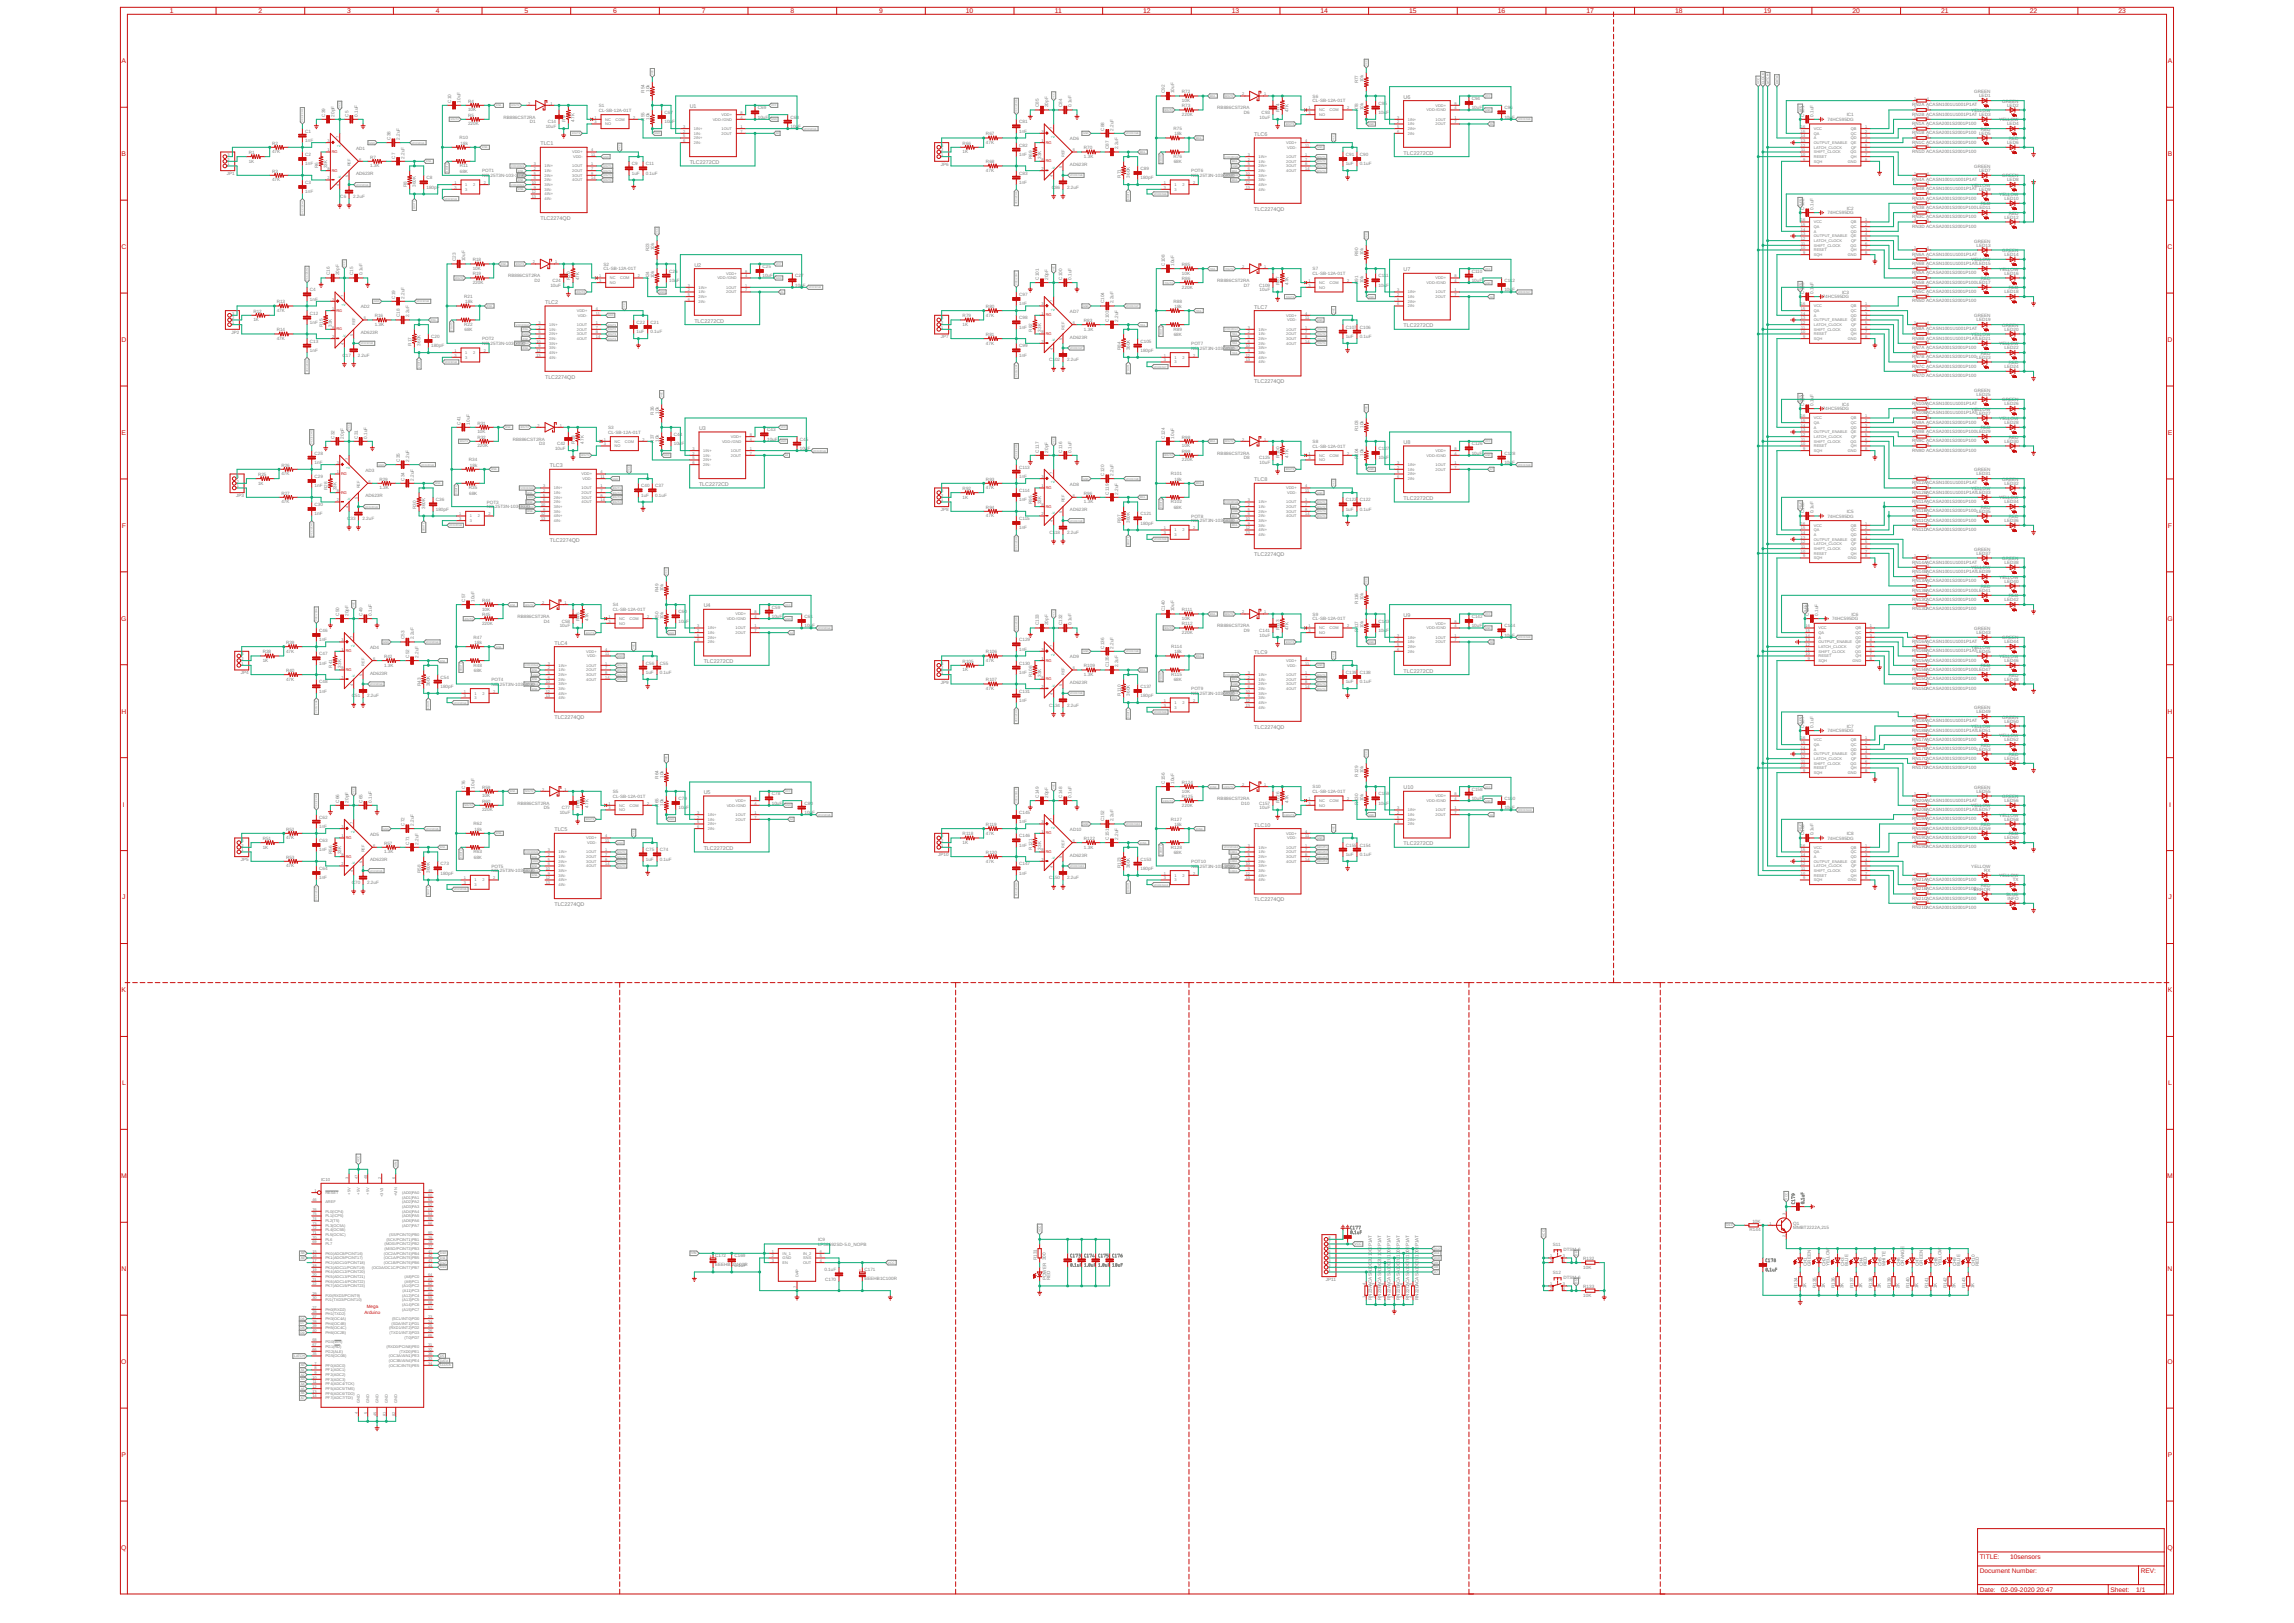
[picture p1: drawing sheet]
<svg xmlns="http://www.w3.org/2000/svg" width="1189mm" height="841mm" viewBox="0 0 1189 841" stroke-linecap="round" stroke-linejoin="round" font-family="sans-serif">
<defs><g id="words">
<g font-size="3.5" fill="#c90d0c">
<text x="88" y="7">1</text>
<text x="134" y="7">2</text>
<text x="180" y="7">3</text>
<text x="226" y="7">4</text>
<text x="272" y="7">5</text>
<text x="318" y="7">6</text>
<text x="364" y="7">7</text>
<text x="410" y="7">8</text>
<text x="456" y="7">9</text>
<text x="501" y="7">10</text>
<text x="547" y="7">11</text>
<text x="592" y="7">12</text>
<text x="638" y="7">13</text>
<text x="684" y="7">14</text>
<text x="730" y="7">15</text>
<text x="776" y="7">16</text>
<text x="822" y="7">17</text>
<text x="868" y="7">18</text>
<text x="914" y="7">19</text>
<text x="960" y="7">20</text>
<text x="1006" y="7">21</text>
<text x="1052" y="7">22</text>
<text x="1098" y="7">23</text>
<text x="63" y="33">A</text>
<text x="1123" y="33">A</text>
<text x="63" y="81">B</text>
<text x="1123" y="81">B</text>
<text x="63" y="129">C</text>
<text x="1123" y="129">C</text>
<text x="63" y="177">D</text>
<text x="1123" y="177">D</text>
<text x="63" y="225">E</text>
<text x="1123" y="225">E</text>
<text x="63" y="273">F</text>
<text x="1124" y="273">F</text>
<text x="63" y="322">G</text>
<text x="1123" y="322">G</text>
<text x="63" y="370">H</text>
<text x="1123" y="370">H</text>
<text x="64" y="418">I</text>
<text x="1124" y="418">I</text>
<text x="63" y="466">J</text>
<text x="1124" y="466">J</text>
<text x="63" y="514">K</text>
<text x="1123" y="514">K</text>
<text x="63" y="562">L</text>
<text x="1124" y="562">L</text>
<text x="63" y="611">M</text>
<text x="1123" y="611">M</text>
<text x="63" y="659">N</text>
<text x="1123" y="659">N</text>
<text x="63" y="707">O</text>
<text x="1123" y="707">O</text>
<text x="63" y="755">P</text>
<text x="1123" y="755">P</text>
<text x="63" y="803">Q</text>
<text x="1123" y="803">Q</text>
</g>
<g font-size="3.4" fill="#c90d0c">
<text x="1026" y="808">TITLE:</text>
<text x="1042" y="808">10sensors</text>
<text x="1026" y="815">Document Number:</text>
<text x="1110" y="815">REV:</text>
<text x="1026" y="825">Date:</text>
<text x="1037" y="825">02-09-2020</text>
<text x="1055" y="825">20:47</text>
<text x="1094" y="825">Sheet:</text>
<text x="1107" y="825">1/1</text>
</g>
<g font-size="2.8" fill="#808080">
<text x="727" y="51">U6</text>
<text x="357" y="56">U1</text>
<text x="650" y="71">TLC6</text>
<text x="280" y="75">TLC1</text>
<text x="727" y="80">TLC2272CD</text>
<text x="357" y="85">TLC2272CD</text>
<text x="280" y="114">TLC2274QD</text>
<text x="650" y="109">TLC2274QD</text>
<text x="360" y="138">U2</text>
<text x="727" y="141">U7</text>
<text x="282" y="158">TLC2</text>
<text x="650" y="160">TLC7</text>
<text x="360" y="167">TLC2272CD</text>
<text x="727" y="170">TLC2272CD</text>
<text x="282" y="196">TLC2274QD</text>
<text x="650" y="199">TLC2274QD</text>
<text x="362" y="223">U3</text>
<text x="727" y="230">U8</text>
<text x="285" y="242">TLC3</text>
<text x="362" y="252">TLC2272CD</text>
<text x="650" y="249">TLC8</text>
<text x="727" y="259">TLC2272CD</text>
<text x="285" y="281">TLC2274QD</text>
<text x="650" y="288">TLC2274QD</text>
<text x="365" y="315">U4</text>
<text x="727" y="320">U9</text>
<text x="287" y="334">TLC4</text>
<text x="650" y="339">TLC9</text>
<text x="365" y="344">TLC2272CD</text>
<text x="727" y="349">TLC2272CD</text>
<text x="287" y="373">TLC2274QD</text>
<text x="650" y="378">TLC2274QD</text>
<text x="365" y="412">U5</text>
<text x="727" y="409">U10</text>
<text x="287" y="431">TLC5</text>
<text x="650" y="428">TLC10</text>
<text x="365" y="440">TLC2272CD</text>
<text x="727" y="438">TLC2272CD</text>
<text x="650" y="467">TLC2274QD</text>
<text x="287" y="469">TLC2274QD</text>
</g>
<g font-size="2.4" fill="#808080">
<text x="337" y="48" transform="rotate(-90 337 48)">10k</text>
<text x="704" y="43" transform="rotate(-90 704 43)">R77</text>
<text x="707" y="43" transform="rotate(-90 707 43)">10k</text>
<text x="234" y="53" transform="rotate(-90 234 53)">C10</text>
<text x="239" y="53" transform="rotate(-90 239 53)">10uF</text>
<text x="243" y="53">R4</text>
<text x="334" y="48" transform="rotate(-90 334 48)">R54</text>
<text x="604" y="48" transform="rotate(-90 604 48)">C92</text>
<text x="609" y="48" transform="rotate(-90 609 48)">10uF</text>
<text x="613" y="53">10K</text>
<text x="613" y="48">R72</text>
<text x="680" y="53">CL-SB-12A-01T</text>
<text x="680" y="51">S6</text>
<text x="763" y="52">C94</text>
<text x="1023" y="48">GREEN</text>
<text x="1026" y="50">LED1</text>
<text x="1038" y="53">GREEN</text>
<text x="243" y="58">10K</text>
<text x="310" y="58">CL-SB-12A-01T</text>
<text x="310" y="55">S1</text>
<text x="344" y="59">C67</text>
<text x="393" y="57">C69</text>
<text x="538" y="56" transform="rotate(-90 538 56)">C85</text>
<text x="543" y="56" transform="rotate(-90 543 56)">20pF</text>
<text x="551" y="56" transform="rotate(-90 551 56)">C84</text>
<text x="555" y="56" transform="rotate(-90 555 56)">0.1uF</text>
<text x="613" y="56">R73</text>
<text x="631" y="57">RB886CST2RA</text>
<text x="645" y="59">D6</text>
<text x="654" y="59">C93</text>
<text x="663" y="58" transform="rotate(-90 663 58)">R74</text>
<text x="668" y="58" transform="rotate(-90 668 58)">47K</text>
<text x="704" y="58" transform="rotate(-90 704 58)">R78</text>
<text x="707" y="57" transform="rotate(-90 707 57)">10k</text>
<text x="714" y="59">10u</text>
<text x="714" y="54">C95</text>
<text x="718" y="59">F</text>
<text x="763" y="57">10uF</text>
<text x="780" y="57">C96</text>
<text x="991" y="55">RN2A ACASN1001U1001P1AT</text>
<text x="991" y="60">RN2B ACASN1001U1001P1AT LED3</text>
<text x="1022" y="58">YELLOW</text>
<text x="1040" y="55">LED2</text>
<text x="168" y="60" transform="rotate(-90 168 60)">C39</text>
<text x="173" y="60" transform="rotate(-90 173 60)">20pF</text>
<text x="181" y="60" transform="rotate(-90 181 60)">C5</text>
<text x="185" y="60" transform="rotate(-90 185 60)">0.1uF</text>
<text x="243" y="65">220K</text>
<text x="243" y="60">R5</text>
<text x="261" y="61">RB886CST2RA</text>
<text x="275" y="64">D1</text>
<text x="284" y="64">C14</text>
<text x="293" y="63" transform="rotate(-90 293 63)">R9</text>
<text x="298" y="63" transform="rotate(-90 298 63)">47K</text>
<text x="334" y="63" transform="rotate(-90 334 63)">R55</text>
<text x="337" y="62" transform="rotate(-90 337 62)">10k</text>
<text x="344" y="64">10u</text>
<text x="348" y="64">F</text>
<text x="393" y="61">10uF</text>
<text x="410" y="61">C68</text>
<text x="528" y="64">C81</text>
<text x="613" y="60">220K</text>
<text x="653" y="61">10uF</text>
<text x="780" y="61">10u</text>
<text x="784" y="61">F</text>
<text x="935" y="60" transform="rotate(-90 935 60)">C161</text>
<text x="940" y="60" transform="rotate(-90 940 60)">0.1uF</text>
<text x="947" y="63">74HC595DG</text>
<text x="957" y="60">IC1</text>
<text x="991" y="65">RN1A ACASA2001S2001P100</text>
<text x="1036" y="63">YELLOW</text>
<text x="1040" y="65">LED4</text>
<text x="158" y="69">C1</text>
<text x="283" y="66">10uF</text>
<text x="410" y="66">10u</text>
<text x="414" y="66">F</text>
<text x="511" y="70">R67</text>
<text x="528" y="69">1nF</text>
<text x="572" y="68" transform="rotate(-90 572 68)">C88</text>
<text x="577" y="68" transform="rotate(-90 577 68)">2.2uF</text>
<text x="608" y="67">R75</text>
<text x="609" y="70">18k</text>
<text x="991" y="70">RN1B ACASA2001S2001P100 LED5</text>
<text x="1027" y="68">RED</text>
<text x="141" y="75">R2</text>
<text x="158" y="74">1nF</text>
<text x="185" y="78">AD1</text>
<text x="202" y="72" transform="rotate(-90 202 72)">C38</text>
<text x="207" y="72" transform="rotate(-90 207 72)">2.2uF</text>
<text x="238" y="72">R10</text>
<text x="239" y="75">18k</text>
<text x="499" y="75">R66</text>
<text x="511" y="75">47K</text>
<text x="528" y="76">C82</text>
<text x="555" y="73">AD6</text>
<text x="562" y="77">R70</text>
<text x="575" y="77" transform="rotate(-90 575 77)">C87</text>
<text x="580" y="77" transform="rotate(-90 580 77)">2.2uF</text>
<text x="991" y="74">RN1C ACASA2001S2001P100</text>
<text x="1040" y="75">LED6</text>
<text x="1041" y="73">RED</text>
<text x="129" y="80">R1</text>
<text x="141" y="79">47K</text>
<text x="158" y="81">C2</text>
<text x="192" y="82">R7</text>
<text x="205" y="82" transform="rotate(-90 205 82)">C7</text>
<text x="210" y="82" transform="rotate(-90 210 82)">2.2uF</text>
<text x="499" y="79">1K</text>
<text x="528" y="81">1nF</text>
<text x="535" y="82" transform="rotate(-90 535 82)">R69</text>
<text x="540" y="82" transform="rotate(-90 540 82)">33K</text>
<text x="562" y="82">1.3K</text>
<text x="608" y="82">R76</text>
<text x="697" y="81">C91</text>
<text x="705" y="81">C90</text>
<text x="991" y="79">RN1D ACASA2001S2001P100</text>
<text x="129" y="84">1K</text>
<text x="141" y="89">R3</text>
<text x="158" y="86">1nF</text>
<text x="165" y="87" transform="rotate(-90 165 87)">R6</text>
<text x="170" y="87" transform="rotate(-90 170 87)">33K</text>
<text x="192" y="87">1.3K</text>
<text x="238" y="89">68K</text>
<text x="238" y="87">R11</text>
<text x="250" y="89">POT1</text>
<text x="327" y="86">C9</text>
<text x="335" y="86">C11</text>
<text x="488" y="86">JP6</text>
<text x="511" y="89">47K</text>
<text x="511" y="85">R68</text>
<text x="555" y="86">AD623R</text>
<text x="591" y="88">C89</text>
<text x="608" y="85">68K</text>
<text x="617" y="89">POT6</text>
<text x="697" y="86">1uF</text>
<text x="705" y="86">0.1uF</text>
<text x="1023" y="87">GREEN</text>
<text x="1026" y="89">LED7</text>
<text x="118" y="91">JP1</text>
<text x="141" y="94">47K</text>
<text x="158" y="95">C3</text>
<text x="185" y="91">AD623R</text>
<text x="221" y="93">C8</text>
<text x="250" y="92">N6L25T3N-103-3</text>
<text x="268" y="92">030</text>
<text x="327" y="90">1uF</text>
<text x="335" y="90">0.1uF</text>
<text x="528" y="95">1nF</text>
<text x="528" y="90">C83</text>
<text x="581" y="92" transform="rotate(-90 581 92)">R71</text>
<text x="585" y="92" transform="rotate(-90 585 92)">360K</text>
<text x="591" y="93">180pF</text>
<text x="617" y="92">N6L25T3N-103-</text>
<text x="635" y="92">3030</text>
<text x="991" y="94">RN4A ACASN1001U1001P1AT</text>
<text x="1038" y="92">GREEN</text>
<text x="1040" y="94">LED8</text>
<text x="158" y="100">1nF</text>
<text x="211" y="97" transform="rotate(-90 211 97)">R8</text>
<text x="215" y="97" transform="rotate(-90 215 97)">360K</text>
<text x="221" y="98">180pF</text>
<text x="545" y="98">C</text>
<text x="547" y="98">86</text>
<text x="553" y="98">2.2uF</text>
<text x="991" y="99">RN4B ACASN1001U1001P1AT LED9</text>
<text x="1022" y="97">YELLOW</text>
<text x="1036" y="102">YELLOW</text>
<text x="176" y="103">C6</text>
<text x="183" y="103">2.2uF</text>
<text x="991" y="103">RN3A ACASA2001S2001P100</text>
<text x="1027" y="106">RED</text>
<text x="1039" y="104">LED10</text>
<text x="935" y="109" transform="rotate(-90 935 109)">C162</text>
<text x="940" y="109" transform="rotate(-90 940 109)">0.1uF</text>
<text x="947" y="111">74HC595DG</text>
<text x="957" y="109">IC2</text>
<text x="991" y="108">RN3B ACASA2001S2001P100LED11</text>
<text x="991" y="113">RN3C ACASA2001S2001P100</text>
<text x="1039" y="113">LED12</text>
<text x="1041" y="111">RED</text>
<text x="991" y="118">RN3D ACASA2001S2001P100</text>
<text x="1023" y="126">GREEN</text>
<text x="336" y="130" transform="rotate(-90 336 130)">R23</text>
<text x="339" y="130" transform="rotate(-90 339 130)">10k</text>
<text x="1024" y="128">LED13</text>
<text x="1038" y="131">GREEN</text>
<text x="236" y="135" transform="rotate(-90 236 135)">C23</text>
<text x="241" y="135" transform="rotate(-90 241 135)">10uF</text>
<text x="245" y="135">R18</text>
<text x="313" y="138">S2</text>
<text x="604" y="138" transform="rotate(-90 604 138)">C108</text>
<text x="609" y="138" transform="rotate(-90 609 138)">10uF</text>
<text x="613" y="138">R85</text>
<text x="704" y="133" transform="rotate(-90 704 133)">R90</text>
<text x="707" y="132" transform="rotate(-90 707 132)">10k</text>
<text x="991" y="132">RN6A ACASN1001U1001P1AT</text>
<text x="991" y="137">RN6B ACASN1001U1001P1ATLED15</text>
<text x="1022" y="135">YELLOW</text>
<text x="1039" y="133">LED14</text>
<text x="171" y="143" transform="rotate(-90 171 143)">C16</text>
<text x="176" y="143" transform="rotate(-90 176 143)">20pF</text>
<text x="183" y="143" transform="rotate(-90 183 143)">C15</text>
<text x="188" y="143" transform="rotate(-90 188 143)">0.1uF</text>
<text x="245" y="140">10K</text>
<text x="245" y="143">R19</text>
<text x="263" y="144">RB886CST2RA</text>
<text x="313" y="140">CL-SB-12A-01T</text>
<text x="347" y="141">C26</text>
<text x="395" y="144">10uF</text>
<text x="395" y="139">C25</text>
<text x="412" y="144">C27</text>
<text x="613" y="142">10K</text>
<text x="680" y="142">CL-SB-12A-01T</text>
<text x="680" y="140">S7</text>
<text x="714" y="144">C111</text>
<text x="763" y="141">C110</text>
<text x="991" y="142">RN5A ACASA2001S2001P100</text>
<text x="1036" y="140">YELLOW</text>
<text x="1039" y="142">LED16</text>
<text x="245" y="147">220K</text>
<text x="277" y="146">D2</text>
<text x="285" y="149">10uF</text>
<text x="286" y="146">C24</text>
<text x="296" y="145" transform="rotate(-90 296 145)">R20</text>
<text x="300" y="145" transform="rotate(-90 300 145)">47K</text>
<text x="336" y="145" transform="rotate(-90 336 145)">R24</text>
<text x="339" y="144" transform="rotate(-90 339 144)">10k</text>
<text x="347" y="146">10u</text>
<text x="351" y="146">F</text>
<text x="412" y="149">10u</text>
<text x="416" y="149">F</text>
<text x="538" y="145" transform="rotate(-90 538 145)">C101</text>
<text x="543" y="145" transform="rotate(-90 543 145)">20pF</text>
<text x="551" y="145" transform="rotate(-90 551 145)">C100</text>
<text x="555" y="145" transform="rotate(-90 555 145)">0.1uF</text>
<text x="613" y="150">220K</text>
<text x="613" y="145">R86</text>
<text x="631" y="146">RB886CST2RA</text>
<text x="645" y="149">D7</text>
<text x="653" y="149">C109</text>
<text x="663" y="148" transform="rotate(-90 663 148)">R87</text>
<text x="668" y="148" transform="rotate(-90 668 148)">47K</text>
<text x="704" y="147" transform="rotate(-90 704 147)">R91</text>
<text x="707" y="147" transform="rotate(-90 707 147)">10k</text>
<text x="714" y="149">10u</text>
<text x="718" y="149">F</text>
<text x="763" y="146">10uF</text>
<text x="780" y="146">C112</text>
<text x="991" y="147">RN5B ACASA2001S2001P100LED17</text>
<text x="1027" y="145">RED</text>
<text x="1041" y="150">RED</text>
<text x="161" y="156">1nF</text>
<text x="161" y="151">C4</text>
<text x="205" y="155" transform="rotate(-90 205 155)">C19</text>
<text x="210" y="155" transform="rotate(-90 210 155)">2.2uF</text>
<text x="241" y="154">R21</text>
<text x="528" y="153">C97</text>
<text x="653" y="151">10uF</text>
<text x="780" y="151">10u</text>
<text x="784" y="151">F</text>
<text x="935" y="152" transform="rotate(-90 935 152)">C163</text>
<text x="940" y="152" transform="rotate(-90 940 152)">0.1uF</text>
<text x="945" y="155">74HC595DG</text>
<text x="955" y="152">IC3</text>
<text x="991" y="152">RN5C ACASA2001S2001P100</text>
<text x="1039" y="152">LED18</text>
<text x="131" y="162">R12</text>
<text x="143" y="162">47K</text>
<text x="143" y="157">R13</text>
<text x="187" y="160">AD2</text>
<text x="241" y="157">18k</text>
<text x="511" y="160">R80</text>
<text x="528" y="158">1nF</text>
<text x="572" y="157" transform="rotate(-90 572 157)">C104</text>
<text x="577" y="157" transform="rotate(-90 577 157)">2.2uF</text>
<text x="608" y="157">R88</text>
<text x="609" y="160">18k</text>
<text x="991" y="157">RN5D ACASA2001S2001P100</text>
<text x="131" y="167">1K</text>
<text x="161" y="168">1nF</text>
<text x="161" y="163">C12</text>
<text x="194" y="164">R16</text>
<text x="207" y="164" transform="rotate(-90 207 164)">C18</text>
<text x="212" y="164" transform="rotate(-90 212 164)">2.2uF</text>
<text x="330" y="168">C22</text>
<text x="337" y="168">C21</text>
<text x="499" y="164">R79</text>
<text x="511" y="164">47K</text>
<text x="528" y="165">C98</text>
<text x="555" y="162">AD7</text>
<text x="562" y="167">R83</text>
<text x="575" y="167" transform="rotate(-90 575 167)">C103</text>
<text x="580" y="167" transform="rotate(-90 580 167)">2.2uF</text>
<text x="1023" y="164">GREEN</text>
<text x="1024" y="167">LED19</text>
<text x="120" y="173">JP2</text>
<text x="143" y="172">R14</text>
<text x="167" y="169" transform="rotate(-90 167 169)">R15</text>
<text x="172" y="169" transform="rotate(-90 172 169)">33K</text>
<text x="187" y="173">AD623R</text>
<text x="194" y="169">1.3K</text>
<text x="241" y="169">R22</text>
<text x="241" y="172">68K</text>
<text x="330" y="173">1uF</text>
<text x="337" y="173">0.1uF</text>
<text x="499" y="169">1K</text>
<text x="528" y="170">1nF</text>
<text x="535" y="172" transform="rotate(-90 535 172)">R82</text>
<text x="540" y="172" transform="rotate(-90 540 172)">33K</text>
<text x="562" y="171">1.3K</text>
<text x="608" y="171">R89</text>
<text x="697" y="170">C107</text>
<text x="705" y="170">C106</text>
<text x="991" y="171">RN8A ACASN1001U1001P1AT</text>
<text x="1038" y="169">GREEN</text>
<text x="1039" y="171">LED20</text>
<text x="143" y="176">47K</text>
<text x="161" y="178">C13</text>
<text x="213" y="179" transform="rotate(-90 213 179)">R17</text>
<text x="218" y="179" transform="rotate(-90 218 179)">360K</text>
<text x="223" y="180">180pF</text>
<text x="223" y="175">C20</text>
<text x="250" y="179">N6L25T3N-103-</text>
<text x="250" y="176">POT2</text>
<text x="267" y="179">3030</text>
<text x="488" y="175">JP7</text>
<text x="511" y="179">47K</text>
<text x="511" y="174">R81</text>
<text x="528" y="180">C99</text>
<text x="555" y="175">AD623R</text>
<text x="591" y="178">C105</text>
<text x="608" y="174">68K</text>
<text x="617" y="179">POT7</text>
<text x="697" y="175">1uF</text>
<text x="705" y="175">0.1uF</text>
<text x="991" y="176">RN8B ACASN1001U1001P1ATLED21</text>
<text x="1022" y="174">YELLOW</text>
<text x="1036" y="179">YELLOW</text>
<text x="161" y="182">1nF</text>
<text x="177" y="185">C</text>
<text x="179" y="185">17</text>
<text x="185" y="185">2.2uF</text>
<text x="528" y="185">1nF</text>
<text x="581" y="182" transform="rotate(-90 581 182)">R84</text>
<text x="585" y="182" transform="rotate(-90 585 182)">360K</text>
<text x="591" y="182">180pF</text>
<text x="617" y="181">N6L25T3N-103-</text>
<text x="635" y="181">3030</text>
<text x="991" y="181">RN7A ACASA2001S2001P100</text>
<text x="991" y="186">RN7B ACASA2001S2001P100LED23</text>
<text x="1027" y="184">RED</text>
<text x="1039" y="181">LED22</text>
<text x="544" y="187">C1</text>
<text x="547" y="187">02</text>
<text x="553" y="187">2.2uF</text>
<text x="991" y="190">RN7C ACASA2001S2001P100</text>
<text x="1039" y="191">LED24</text>
<text x="1041" y="189">RED</text>
<text x="991" y="195">RN7D ACASA2001S2001P100</text>
<text x="1023" y="203">GREEN</text>
<text x="991" y="210">RN10AACASN1001U1001P1AT</text>
<text x="1024" y="205">LED25</text>
<text x="1038" y="208">GREEN</text>
<text x="339" y="215" transform="rotate(-90 339 215)">R36</text>
<text x="341" y="214" transform="rotate(-90 341 214)">10k</text>
<text x="935" y="210" transform="rotate(-90 935 210)">C164</text>
<text x="940" y="210" transform="rotate(-90 940 210)">0.1uF</text>
<text x="945" y="213">74HC595DG</text>
<text x="955" y="210">IC4</text>
<text x="991" y="215">RN10BACASN1001U1001P1ATLED27</text>
<text x="1022" y="213">YELLOW</text>
<text x="1039" y="210">LED26</text>
<text x="239" y="220" transform="rotate(-90 239 220)">C41</text>
<text x="243" y="220" transform="rotate(-90 243 220)">10uF</text>
<text x="247" y="220">R31</text>
<text x="707" y="222" transform="rotate(-90 707 222)">10k</text>
<text x="991" y="219">RN9A ACASA2001S2001P100</text>
<text x="1036" y="218">YELLOW</text>
<text x="1039" y="220">LED28</text>
<text x="173" y="227" transform="rotate(-90 173 227)">C32</text>
<text x="178" y="227" transform="rotate(-90 178 227)">20pF</text>
<text x="185" y="227" transform="rotate(-90 185 227)">C31</text>
<text x="190" y="227" transform="rotate(-90 190 227)">0.1uF</text>
<text x="247" y="225">10K</text>
<text x="247" y="227">R32</text>
<text x="315" y="225">CL-SB-12A-01T</text>
<text x="315" y="222">S3</text>
<text x="349" y="226">C44</text>
<text x="398" y="223">C43</text>
<text x="604" y="227" transform="rotate(-90 604 227)">C124</text>
<text x="609" y="227" transform="rotate(-90 609 227)">10uF</text>
<text x="613" y="227">R98</text>
<text x="704" y="224" transform="rotate(-90 704 224)">R103</text>
<text x="991" y="224">RN9B ACASA2001S2001P100LED29</text>
<text x="1027" y="223">RED</text>
<text x="1041" y="227">RED</text>
<text x="247" y="232">220K</text>
<text x="266" y="228">RB886CST2RA</text>
<text x="279" y="231">D3</text>
<text x="288" y="233">10uF</text>
<text x="289" y="231">C42</text>
<text x="298" y="230" transform="rotate(-90 298 230)">R33</text>
<text x="303" y="230" transform="rotate(-90 303 230)">47K</text>
<text x="339" y="229" transform="rotate(-90 339 229)">R37</text>
<text x="341" y="229" transform="rotate(-90 341 229)">10k</text>
<text x="349" y="231">10u</text>
<text x="353" y="231">F</text>
<text x="398" y="228">10uF</text>
<text x="414" y="233">10u</text>
<text x="414" y="228">C45</text>
<text x="418" y="233">F</text>
<text x="613" y="232">10K</text>
<text x="680" y="232">CL-SB-12A-01T</text>
<text x="680" y="230">S8</text>
<text x="714" y="233">C127</text>
<text x="763" y="231">C126</text>
<text x="991" y="229">RN9C ACASA2001S2001P100</text>
<text x="1039" y="229">LED30</text>
<text x="163" y="236">C28</text>
<text x="207" y="239" transform="rotate(-90 207 239)">C35</text>
<text x="212" y="239" transform="rotate(-90 212 239)">2.2uF</text>
<text x="243" y="239">R34</text>
<text x="538" y="234" transform="rotate(-90 538 234)">C117</text>
<text x="543" y="234" transform="rotate(-90 543 234)">20pF</text>
<text x="551" y="234" transform="rotate(-90 551 234)">C116</text>
<text x="555" y="234" transform="rotate(-90 555 234)">0.1uF</text>
<text x="613" y="239">220K</text>
<text x="613" y="235">R99</text>
<text x="631" y="236">RB886CST2RA</text>
<text x="645" y="238">D8</text>
<text x="653" y="238">C125</text>
<text x="663" y="237" transform="rotate(-90 663 237)">R100</text>
<text x="668" y="237" transform="rotate(-90 668 237)">47K</text>
<text x="704" y="238" transform="rotate(-90 704 238)">R104</text>
<text x="707" y="236" transform="rotate(-90 707 236)">10k</text>
<text x="714" y="238">10u</text>
<text x="718" y="238">F</text>
<text x="763" y="236">10uF</text>
<text x="780" y="236">C128</text>
<text x="991" y="234">RN9D ACASA2001S2001P100</text>
<text x="146" y="242">R26</text>
<text x="163" y="240">1nF</text>
<text x="189" y="244">AD3</text>
<text x="244" y="242">18k</text>
<text x="528" y="243">C113</text>
<text x="653" y="240">10uF</text>
<text x="780" y="240">10u</text>
<text x="784" y="240">F</text>
<text x="1023" y="244">GREEN</text>
<text x="134" y="251">1K</text>
<text x="134" y="247">R25</text>
<text x="146" y="246">47K</text>
<text x="163" y="248">C29</text>
<text x="197" y="249">R29</text>
<text x="210" y="249" transform="rotate(-90 210 249)">C34</text>
<text x="214" y="249" transform="rotate(-90 214 249)">2.2uF</text>
<text x="511" y="249">R93</text>
<text x="528" y="248">1nF</text>
<text x="555" y="252">AD8</text>
<text x="572" y="247" transform="rotate(-90 572 247)">C120</text>
<text x="577" y="247" transform="rotate(-90 577 247)">2.2uF</text>
<text x="607" y="246">R101</text>
<text x="609" y="249">18k</text>
<text x="991" y="251">RN12AACASN1001U1001P1AT</text>
<text x="1024" y="246">LED31</text>
<text x="1038" y="249">GREEN</text>
<text x="1039" y="251">LED32</text>
<text x="122" y="258">JP3</text>
<text x="146" y="256">R27</text>
<text x="163" y="253">1nF</text>
<text x="170" y="254" transform="rotate(-90 170 254)">R28</text>
<text x="174" y="254" transform="rotate(-90 174 254)">33K</text>
<text x="189" y="258">AD623R</text>
<text x="197" y="254">1.3K</text>
<text x="243" y="254">R35</text>
<text x="243" y="256">68K</text>
<text x="332" y="257">1uF</text>
<text x="332" y="253">C40</text>
<text x="340" y="257">0.1uF</text>
<text x="340" y="253">C37</text>
<text x="499" y="254">R92</text>
<text x="511" y="254">47K</text>
<text x="528" y="255">C114</text>
<text x="562" y="256">R96</text>
<text x="575" y="256" transform="rotate(-90 575 256)">C119</text>
<text x="580" y="256" transform="rotate(-90 580 256)">2.2uF</text>
<text x="991" y="256">RN12BACASN1001U1001P1ATLED33</text>
<text x="1022" y="254">YELLOW</text>
<text x="146" y="261">47K</text>
<text x="163" y="262">C30</text>
<text x="216" y="264" transform="rotate(-90 216 264)">R30</text>
<text x="220" y="264" transform="rotate(-90 220 264)">360K</text>
<text x="226" y="260">C36</text>
<text x="252" y="263">N6L25T3N-103-</text>
<text x="252" y="261">POT3</text>
<text x="269" y="263">3030</text>
<text x="499" y="258">1K</text>
<text x="511" y="264">R94</text>
<text x="528" y="260">1nF</text>
<text x="535" y="261" transform="rotate(-90 535 261)">R95</text>
<text x="540" y="261" transform="rotate(-90 540 261)">33K</text>
<text x="562" y="261">1.3K</text>
<text x="607" y="261">R102</text>
<text x="608" y="264">68K</text>
<text x="697" y="260">C123</text>
<text x="705" y="260">C122</text>
<text x="991" y="261">RN11AACASA2001S2001P100</text>
<text x="1027" y="264">RED</text>
<text x="1036" y="259">YELLOW</text>
<text x="1039" y="261">LED34</text>
<text x="163" y="267">1nF</text>
<text x="180" y="269">C</text>
<text x="182" y="269">33</text>
<text x="188" y="269">2.2uF</text>
<text x="226" y="265">180pF</text>
<text x="488" y="265">JP8</text>
<text x="511" y="268">47K</text>
<text x="528" y="269">C115</text>
<text x="555" y="265">AD623R</text>
<text x="591" y="267">C121</text>
<text x="617" y="268">POT8</text>
<text x="697" y="265">1uF</text>
<text x="705" y="265">0.1uF</text>
<text x="935" y="266" transform="rotate(-90 935 266)">C165</text>
<text x="940" y="266" transform="rotate(-90 940 266)">0.1uF</text>
<text x="947" y="268">74HC595DG</text>
<text x="957" y="266">IC5</text>
<text x="991" y="265">RN11BACASA2001S2001P100LED35</text>
<text x="1041" y="268">RED</text>
<text x="528" y="274">1nF</text>
<text x="581" y="271" transform="rotate(-90 581 271)">R97</text>
<text x="585" y="271" transform="rotate(-90 585 271)">360K</text>
<text x="591" y="272">180pF</text>
<text x="617" y="271">N6L25T3N-103-</text>
<text x="635" y="271">3030</text>
<text x="991" y="270">RN11CACASA2001S2001P100</text>
<text x="991" y="275">RN11DACASA2001S2001P100</text>
<text x="1039" y="271">LED36</text>
<text x="544" y="277">C118</text>
<text x="553" y="277">2.2uF</text>
<text x="1023" y="285">GREEN</text>
<text x="1024" y="287">LED37</text>
<text x="991" y="292">RN14AACASN1001U1001P1AT</text>
<text x="1038" y="290">GREEN</text>
<text x="1039" y="292">LED38</text>
<text x="991" y="297">RN14BACASN1001U1001P1ATLED39</text>
<text x="1022" y="295">YELLOW</text>
<text x="1036" y="300">YELLOW</text>
<text x="991" y="302">RN13AACASA2001S2001P100</text>
<text x="1027" y="305">RED</text>
<text x="1039" y="302">LED40</text>
<text x="241" y="312" transform="rotate(-90 241 312)">C57</text>
<text x="246" y="312" transform="rotate(-90 246 312)">10uF</text>
<text x="250" y="312">R44</text>
<text x="341" y="307" transform="rotate(-90 341 307)">R49</text>
<text x="344" y="306" transform="rotate(-90 344 306)">10k</text>
<text x="707" y="311" transform="rotate(-90 707 311)">10k</text>
<text x="991" y="307">RN13BACASA2001S2001P100LED41</text>
<text x="991" y="311">RN13CACASA2001S2001P100</text>
<text x="1039" y="312">LED42</text>
<text x="1041" y="310">RED</text>
<text x="250" y="316">10K</text>
<text x="318" y="317">CL-SB-12A-01T</text>
<text x="318" y="314">S4</text>
<text x="352" y="318">C60</text>
<text x="400" y="315">C59</text>
<text x="604" y="317" transform="rotate(-90 604 317)">C140</text>
<text x="609" y="317" transform="rotate(-90 609 317)">10uF</text>
<text x="613" y="317">R111</text>
<text x="704" y="313" transform="rotate(-90 704 313)">R116</text>
<text x="991" y="316">RN13DACASA2001S2001P100</text>
<text x="176" y="319" transform="rotate(-90 176 319)">C50</text>
<text x="181" y="319" transform="rotate(-90 181 319)">20pF</text>
<text x="188" y="319" transform="rotate(-90 188 319)">C49</text>
<text x="193" y="319" transform="rotate(-90 193 319)">0.1uF</text>
<text x="250" y="324">220K</text>
<text x="250" y="319">R45</text>
<text x="268" y="320">RB886CST2RA</text>
<text x="282" y="323">D4</text>
<text x="291" y="323">C58</text>
<text x="300" y="322" transform="rotate(-90 300 322)">R46</text>
<text x="305" y="322" transform="rotate(-90 305 322)">47K</text>
<text x="341" y="321" transform="rotate(-90 341 321)">R50</text>
<text x="344" y="321" transform="rotate(-90 344 321)">10k</text>
<text x="352" y="323">10u</text>
<text x="356" y="323">F</text>
<text x="400" y="320">10uF</text>
<text x="417" y="320">C61</text>
<text x="538" y="324" transform="rotate(-90 538 324)">C133</text>
<text x="543" y="324" transform="rotate(-90 543 324)">20pF</text>
<text x="551" y="324" transform="rotate(-90 551 324)">C132</text>
<text x="555" y="324" transform="rotate(-90 555 324)">0.1uF</text>
<text x="613" y="321">10K</text>
<text x="613" y="324">R112</text>
<text x="680" y="321">CL-SB-12A-01T</text>
<text x="680" y="319">S9</text>
<text x="714" y="323">C143</text>
<text x="763" y="320">C142</text>
<text x="937" y="319" transform="rotate(-90 937 319)">C166</text>
<text x="942" y="319" transform="rotate(-90 942 319)">0.1uF</text>
<text x="949" y="321">74HC595DG</text>
<text x="959" y="319">IC6</text>
<text x="165" y="327">C46</text>
<text x="290" y="325">10uF</text>
<text x="417" y="325">10u</text>
<text x="421" y="325">F</text>
<text x="613" y="329">220K</text>
<text x="631" y="325">RB886CST2RA</text>
<text x="645" y="327">D9</text>
<text x="653" y="327">C141</text>
<text x="653" y="330">10uF</text>
<text x="663" y="327" transform="rotate(-90 663 327)">R113</text>
<text x="668" y="327" transform="rotate(-90 668 327)">47K</text>
<text x="704" y="327" transform="rotate(-90 704 327)">R117</text>
<text x="707" y="326" transform="rotate(-90 707 326)">10k</text>
<text x="714" y="327">10u</text>
<text x="718" y="327">F</text>
<text x="763" y="325">10uF</text>
<text x="780" y="330">10u</text>
<text x="780" y="325">C144</text>
<text x="784" y="330">F</text>
<text x="1023" y="326">GREEN</text>
<text x="1024" y="329">LED43</text>
<text x="148" y="334">R39</text>
<text x="165" y="332">1nF</text>
<text x="210" y="331" transform="rotate(-90 210 331)">C53</text>
<text x="214" y="331" transform="rotate(-90 214 331)">2.2uF</text>
<text x="245" y="331">R47</text>
<text x="246" y="334">18k</text>
<text x="528" y="332">C129</text>
<text x="607" y="336">R114</text>
<text x="991" y="333">RN16AACASN1001U1001P1AT</text>
<text x="1038" y="331">GREEN</text>
<text x="1039" y="333">LED44</text>
<text x="136" y="338">R38</text>
<text x="148" y="338">47K</text>
<text x="165" y="340">C47</text>
<text x="192" y="336">AD4</text>
<text x="199" y="341">R42</text>
<text x="212" y="341" transform="rotate(-90 212 341)">C52</text>
<text x="217" y="341" transform="rotate(-90 217 341)">2.2uF</text>
<text x="511" y="338">R106</text>
<text x="528" y="337">1nF</text>
<text x="555" y="341">AD9</text>
<text x="572" y="336" transform="rotate(-90 572 336)">C136</text>
<text x="577" y="336" transform="rotate(-90 577 336)">2.2uF</text>
<text x="609" y="338">18k</text>
<text x="991" y="338">RN16BACASN1001U1001P1ATLED45</text>
<text x="1022" y="336">YELLOW</text>
<text x="1036" y="341">YELLOW</text>
<text x="136" y="343">1K</text>
<text x="165" y="344">1nF</text>
<text x="172" y="346" transform="rotate(-90 172 346)">R41</text>
<text x="177" y="346" transform="rotate(-90 177 346)">33K</text>
<text x="199" y="345">1.3K</text>
<text x="245" y="345">R48</text>
<text x="335" y="344">C56</text>
<text x="342" y="344">C55</text>
<text x="499" y="348">1K</text>
<text x="499" y="343">R105</text>
<text x="511" y="343">47K</text>
<text x="528" y="344">C130</text>
<text x="562" y="346">R109</text>
<text x="575" y="346" transform="rotate(-90 575 346)">C135</text>
<text x="580" y="346" transform="rotate(-90 580 346)">2.2uF</text>
<text x="991" y="343">RN15AACASA2001S2001P100</text>
<text x="991" y="348">RN15BACASA2001S2001P100LED47</text>
<text x="1027" y="346">RED</text>
<text x="1039" y="343">LED46</text>
<text x="125" y="349">JP4</text>
<text x="148" y="353">47K</text>
<text x="148" y="348">R40</text>
<text x="192" y="350">AD623R</text>
<text x="228" y="352">C54</text>
<text x="246" y="348">68K</text>
<text x="255" y="353">POT4</text>
<text x="335" y="349">1uF</text>
<text x="342" y="349">0.1uF</text>
<text x="511" y="353">R107</text>
<text x="528" y="349">1nF</text>
<text x="535" y="351" transform="rotate(-90 535 351)">R108</text>
<text x="540" y="351" transform="rotate(-90 540 351)">33K</text>
<text x="562" y="350">1.3K</text>
<text x="607" y="350">R115</text>
<text x="608" y="353">68K</text>
<text x="697" y="349">C139</text>
<text x="705" y="349">C138</text>
<text x="991" y="352">RN15CACASA2001S2001P100</text>
<text x="1039" y="353">LED48</text>
<text x="1041" y="351">RED</text>
<text x="165" y="359">1nF</text>
<text x="165" y="354">C48</text>
<text x="218" y="356" transform="rotate(-90 218 356)">R43</text>
<text x="223" y="356" transform="rotate(-90 223 356)">360K</text>
<text x="228" y="356">180pF</text>
<text x="255" y="355">N6L25T3N-103-</text>
<text x="272" y="355">3030</text>
<text x="488" y="354">JP9</text>
<text x="511" y="358">47K</text>
<text x="528" y="359">C131</text>
<text x="555" y="354">AD623R</text>
<text x="591" y="356">C137</text>
<text x="617" y="358">POT9</text>
<text x="697" y="354">1uF</text>
<text x="705" y="354">0.1uF</text>
<text x="991" y="357">RN15DACASA2001S2001P100</text>
<text x="182" y="361">C</text>
<text x="184" y="361">51</text>
<text x="190" y="361">2.2uF</text>
<text x="528" y="364">1nF</text>
<text x="581" y="360" transform="rotate(-90 581 360)">R110</text>
<text x="585" y="360" transform="rotate(-90 585 360)">360K</text>
<text x="591" y="361">180pF</text>
<text x="617" y="360">N6L25T3N-103-</text>
<text x="635" y="360">3030</text>
<text x="544" y="366">C1</text>
<text x="547" y="366">34</text>
<text x="553" y="366">2.2uF</text>
<text x="1023" y="368">GREEN</text>
<text x="1024" y="370">LED49</text>
<text x="935" y="377" transform="rotate(-90 935 377)">C167</text>
<text x="940" y="377" transform="rotate(-90 940 377)">0.1uF</text>
<text x="957" y="377">IC7</text>
<text x="991" y="374">RN18AACASN1001U1001P1AT</text>
<text x="1022" y="377">YELLOW</text>
<text x="1038" y="372">GREEN</text>
<text x="1039" y="374">LED50</text>
<text x="947" y="379">74HC595DG</text>
<text x="991" y="384">RN17AACASA2001S2001P100</text>
<text x="991" y="379">RN18BACASN1001U1001P1ATLED51</text>
<text x="1036" y="382">YELLOW</text>
<text x="991" y="389">RN17BACASA2001S2001P100LED53</text>
<text x="1027" y="387">RED</text>
<text x="1039" y="384">LED52</text>
<text x="991" y="394">RN17CACASA2001S2001P100</text>
<text x="1039" y="394">LED54</text>
<text x="1041" y="392">RED</text>
<text x="707" y="401" transform="rotate(-90 707 401)">10k</text>
<text x="991" y="398">RN17DACASA2001S2001P100</text>
<text x="341" y="404" transform="rotate(-90 341 404)">R64</text>
<text x="344" y="403" transform="rotate(-90 344 403)">10k</text>
<text x="604" y="406" transform="rotate(-90 604 406)">C156</text>
<text x="609" y="406" transform="rotate(-90 609 406)">10uF</text>
<text x="613" y="406">R124</text>
<text x="704" y="402" transform="rotate(-90 704 402)">R129</text>
<text x="241" y="409" transform="rotate(-90 241 409)">C76</text>
<text x="246" y="409" transform="rotate(-90 246 409)">10uF</text>
<text x="250" y="413">10K</text>
<text x="250" y="409">R59</text>
<text x="318" y="413">CL-SB-12A-01T</text>
<text x="318" y="411">S5</text>
<text x="400" y="412">C78</text>
<text x="538" y="413" transform="rotate(-90 538 413)">C149</text>
<text x="543" y="413" transform="rotate(-90 543 413)">20pF</text>
<text x="551" y="413" transform="rotate(-90 551 413)">C148</text>
<text x="555" y="413" transform="rotate(-90 555 413)">0.1uF</text>
<text x="613" y="411">10K</text>
<text x="613" y="413">R125</text>
<text x="680" y="411">CL-SB-12A-01T</text>
<text x="680" y="408">S10</text>
<text x="714" y="412">C159</text>
<text x="763" y="410">C158</text>
<text x="1023" y="409">GREEN</text>
<text x="1024" y="411">LED55</text>
<text x="1038" y="414">GREEN</text>
<text x="176" y="416" transform="rotate(-90 176 416)">C66</text>
<text x="181" y="416" transform="rotate(-90 181 416)">20pF</text>
<text x="188" y="416" transform="rotate(-90 188 416)">C65</text>
<text x="193" y="416" transform="rotate(-90 193 416)">0.1uF</text>
<text x="250" y="416">R60</text>
<text x="268" y="417">RB886CST2RA</text>
<text x="282" y="419">D5</text>
<text x="291" y="419">C77</text>
<text x="300" y="419" transform="rotate(-90 300 419)">R61</text>
<text x="305" y="419" transform="rotate(-90 305 419)">47K</text>
<text x="341" y="418" transform="rotate(-90 341 418)">R65</text>
<text x="344" y="418" transform="rotate(-90 344 418)">10k</text>
<text x="352" y="419">10u</text>
<text x="352" y="415">C79</text>
<text x="356" y="419">F</text>
<text x="400" y="417">10uF</text>
<text x="417" y="417">C80</text>
<text x="613" y="418">220K</text>
<text x="631" y="415">RB886CST2RA</text>
<text x="643" y="417">D10</text>
<text x="653" y="417">C157</text>
<text x="653" y="419">10uF</text>
<text x="663" y="416" transform="rotate(-90 663 416)">R126</text>
<text x="668" y="416" transform="rotate(-90 668 416)">47K</text>
<text x="704" y="417" transform="rotate(-90 704 417)">R130</text>
<text x="707" y="415" transform="rotate(-90 707 415)">10k</text>
<text x="714" y="417">10u</text>
<text x="718" y="417">F</text>
<text x="763" y="415">10uF</text>
<text x="780" y="419">10u</text>
<text x="780" y="415">C160</text>
<text x="784" y="419">F</text>
<text x="991" y="415">RN20AACASN1001U1001P1AT</text>
<text x="1022" y="418">YELLOW</text>
<text x="1039" y="416">LED56</text>
<text x="165" y="424">C62</text>
<text x="250" y="420">220K</text>
<text x="290" y="422">10uF</text>
<text x="417" y="422">10u</text>
<text x="421" y="422">F</text>
<text x="528" y="422">C145</text>
<text x="572" y="426" transform="rotate(-90 572 426)">C152</text>
<text x="577" y="426" transform="rotate(-90 577 426)">2.2uF</text>
<text x="607" y="425">R127</text>
<text x="991" y="425">RN19AACASA2001S2001P100</text>
<text x="991" y="420">RN20BACASN1001U1001P1ATLED57</text>
<text x="1036" y="423">YELLOW</text>
<text x="1039" y="425">LED58</text>
<text x="148" y="430">R52</text>
<text x="165" y="429">1nF</text>
<text x="210" y="428" transform="rotate(-90 210 428)">C72</text>
<text x="214" y="428" transform="rotate(-90 214 428)">2.2uF</text>
<text x="245" y="428">R62</text>
<text x="246" y="430">18k</text>
<text x="511" y="428">R119</text>
<text x="528" y="427">1nF</text>
<text x="555" y="431">AD10</text>
<text x="609" y="428">18k</text>
<text x="991" y="430">RN19BACASA2001S2001P100LED59</text>
<text x="1027" y="428">RED</text>
<text x="136" y="435">R51</text>
<text x="148" y="435">47K</text>
<text x="165" y="436">C63</text>
<text x="192" y="433">AD5</text>
<text x="199" y="438">R57</text>
<text x="212" y="438" transform="rotate(-90 212 438)">C71</text>
<text x="217" y="438" transform="rotate(-90 217 438)">2.2uF</text>
<text x="499" y="437">1K</text>
<text x="499" y="433">R118</text>
<text x="511" y="433">47K</text>
<text x="528" y="434">C146</text>
<text x="562" y="435">R122</text>
<text x="575" y="435" transform="rotate(-90 575 435)">C151</text>
<text x="580" y="435" transform="rotate(-90 580 435)">2.2uF</text>
<text x="935" y="433" transform="rotate(-90 935 433)">C168</text>
<text x="940" y="433" transform="rotate(-90 940 433)">0.1uF</text>
<text x="947" y="435">74HC595DG</text>
<text x="957" y="433">IC8</text>
<text x="991" y="435">RN19CACASA2001S2001P100</text>
<text x="1039" y="435">LED60</text>
<text x="1041" y="433">RED</text>
<text x="136" y="440">1K</text>
<text x="165" y="441">1nF</text>
<text x="172" y="443" transform="rotate(-90 172 443)">R56</text>
<text x="177" y="443" transform="rotate(-90 177 443)">33K</text>
<text x="199" y="442">1.3K</text>
<text x="245" y="442">R63</text>
<text x="335" y="441">C75</text>
<text x="342" y="441">C74</text>
<text x="486" y="444">JP10</text>
<text x="511" y="442">R120</text>
<text x="528" y="439">1nF</text>
<text x="535" y="440" transform="rotate(-90 535 440)">R121</text>
<text x="540" y="440" transform="rotate(-90 540 440)">33K</text>
<text x="555" y="444">AD623R</text>
<text x="562" y="440">1.3K</text>
<text x="607" y="440">R128</text>
<text x="608" y="442">68K</text>
<text x="697" y="444">1uF</text>
<text x="697" y="439">C155</text>
<text x="705" y="444">0.1uF</text>
<text x="705" y="439">C154</text>
<text x="991" y="440">RN19DACASA2001S2001P100</text>
<text x="125" y="446">JP5</text>
<text x="148" y="449">47K</text>
<text x="148" y="445">R53</text>
<text x="192" y="446">AD623R</text>
<text x="228" y="448">C73</text>
<text x="246" y="445">68K</text>
<text x="255" y="450">POT5</text>
<text x="335" y="446">1uF</text>
<text x="342" y="446">0.1uF</text>
<text x="511" y="447">47K</text>
<text x="528" y="448">C147</text>
<text x="581" y="450" transform="rotate(-90 581 450)">R123</text>
<text x="585" y="450" transform="rotate(-90 585 450)">360K</text>
<text x="591" y="446">C153</text>
<text x="617" y="450">N6L25T3N-103</text>
<text x="617" y="447">POT10</text>
<text x="634" y="450">-3030</text>
<text x="1022" y="450">YELLOW</text>
<text x="165" y="456">1nF</text>
<text x="165" y="451">C64</text>
<text x="218" y="452" transform="rotate(-90 218 452)">R58</text>
<text x="223" y="452" transform="rotate(-90 223 452)">360K</text>
<text x="228" y="453">180pF</text>
<text x="255" y="452">N6L25T3N-103-</text>
<text x="272" y="452">3030</text>
<text x="528" y="453">1nF</text>
<text x="544" y="456">C1</text>
<text x="547" y="456">50</text>
<text x="553" y="456">2.2uF</text>
<text x="591" y="451">180pF</text>
<text x="1028" y="452">RX</text>
<text x="1036" y="455">YELLOW</text>
<text x="182" y="458">C</text>
<text x="184" y="458">70</text>
<text x="190" y="458">2.2uF</text>
<text x="991" y="456">RN21AACASA2001S2001P100</text>
<text x="991" y="461">RN21BACASA2001S2001P100</text>
<text x="1023" y="462">ERROR</text>
<text x="1027" y="459">RED</text>
<text x="1043" y="457">TX</text>
<text x="991" y="466">RN21CACASA2001S2001P100</text>
<text x="1040" y="464">BLUE</text>
<text x="1040" y="466">INFO</text>
<text x="991" y="471">RN21DACASA2001S2001P100</text>
<text x="908" y="633">10K</text>
<text x="929" y="635">Q1</text>
<text x="907" y="638">R144</text>
<text x="929" y="637">MMBT2222A,215</text>
<text x="424" y="645">LP38692SD-5.0_NOPB</text>
<text x="424" y="643">IC9</text>
<text x="805" y="646">S11</text>
<text x="371" y="651">C172</text>
<text x="381" y="652">C169</text>
<text x="537" y="653" transform="rotate(-90 537 653)">R131</text>
<text x="721" y="651" transform="rotate(-90 721 651)">1002P1AT</text>
<text x="725" y="651" transform="rotate(-90 725 651)">1002P1AT</text>
<text x="730" y="651" transform="rotate(-90 730 651)">1002P1AT</text>
<text x="735" y="651" transform="rotate(-90 735 651)">1002P1AT</text>
<text x="810" y="648">DTSM-6</text>
<text x="821" y="653">R132</text>
<text x="371" y="656">EEEHB1C100R</text>
<text x="381" y="656">0.1uF</text>
<text x="427" y="659">0.1uF</text>
<text x="448" y="659">C171</text>
<text x="711" y="654" transform="rotate(-90 711 654)">2U1002P1AT</text>
<text x="716" y="654" transform="rotate(-90 716 654)">2U1002P1AT</text>
<text x="821" y="657">10K</text>
<text x="936" y="656" transform="rotate(-90 936 656)">CH1</text>
<text x="938" y="656" transform="rotate(-90 938 656)">GREEN</text>
<text x="946" y="656" transform="rotate(-90 946 656)">CH2</text>
<text x="948" y="656" transform="rotate(-90 948 656)">YELLOW</text>
<text x="956" y="656" transform="rotate(-90 956 656)">CH3</text>
<text x="958" y="656" transform="rotate(-90 958 656)">BLUE</text>
<text x="965" y="656" transform="rotate(-90 965 656)">CH4</text>
<text x="967" y="656" transform="rotate(-90 967 656)">RED</text>
<text x="975" y="656" transform="rotate(-90 975 656)">CH5</text>
<text x="977" y="656" transform="rotate(-90 977 656)">WHITE</text>
<text x="985" y="656" transform="rotate(-90 985 656)">CH6</text>
<text x="987" y="656" transform="rotate(-90 987 656)">ORANGE</text>
<text x="994" y="656" transform="rotate(-90 994 656)">CH7</text>
<text x="996" y="656" transform="rotate(-90 996 656)">GREEN</text>
<text x="1004" y="656" transform="rotate(-90 1004 656)">CH8</text>
<text x="1006" y="656" transform="rotate(-90 1006 656)">YELLOW</text>
<text x="1014" y="656" transform="rotate(-90 1014 656)">CH9</text>
<text x="1016" y="656" transform="rotate(-90 1016 656)">BLUE</text>
<text x="1023" y="656" transform="rotate(-90 1023 656)">CH10</text>
<text x="1025" y="656" transform="rotate(-90 1025 656)">RED</text>
<text x="428" y="664">C170</text>
<text x="448" y="663">EEEHB1C100R</text>
<text x="542" y="663" transform="rotate(-90 542 663)">POWER 300</text>
<text x="544" y="663" transform="rotate(-90 544 663)">RED</text>
<text x="687" y="664">JP11</text>
<text x="805" y="660">S12</text>
<text x="810" y="663">DTSM-6</text>
<text x="821" y="672">10K</text>
<text x="821" y="667">R133</text>
<text x="932" y="668" transform="rotate(-90 932 668)">R134</text>
<text x="936" y="668" transform="rotate(-90 936 668)">1K</text>
<text x="941" y="668" transform="rotate(-90 941 668)">R135</text>
<text x="946" y="668" transform="rotate(-90 946 668)">1K</text>
<text x="951" y="668" transform="rotate(-90 951 668)">R136</text>
<text x="955" y="668" transform="rotate(-90 955 668)">3K</text>
<text x="961" y="668" transform="rotate(-90 961 668)">R137</text>
<text x="965" y="668" transform="rotate(-90 965 668)">1K</text>
<text x="970" y="668" transform="rotate(-90 970 668)">R138</text>
<text x="975" y="668" transform="rotate(-90 975 668)">3K</text>
<text x="980" y="668" transform="rotate(-90 980 668)">R139</text>
<text x="984" y="668" transform="rotate(-90 984 668)">2K</text>
<text x="990" y="668" transform="rotate(-90 990 668)">R140</text>
<text x="994" y="668" transform="rotate(-90 994 668)">1K</text>
<text x="999" y="668" transform="rotate(-90 999 668)">R141</text>
<text x="1004" y="668" transform="rotate(-90 1004 668)">1K</text>
<text x="1009" y="668" transform="rotate(-90 1009 668)">R142</text>
<text x="1013" y="668" transform="rotate(-90 1013 668)">3K</text>
<text x="1019" y="668" transform="rotate(-90 1019 668)">R143</text>
<text x="1023" y="668" transform="rotate(-90 1023 668)">1K</text>
<text x="711" y="674" transform="rotate(-90 711 674)">RN23AACASN100</text>
<text x="716" y="674" transform="rotate(-90 716 674)">RN23BACASN100</text>
<text x="721" y="674" transform="rotate(-90 721 674)">RN22AACASA1002U</text>
<text x="725" y="674" transform="rotate(-90 725 674)">RN22BACASA1002U</text>
<text x="730" y="674" transform="rotate(-90 730 674)">RN22CACASA1002U</text>
<text x="735" y="674" transform="rotate(-90 735 674)">RN22DACASA1002U</text>
</g>
<g font-size="2.4" fill="#c90d0c">
<text x="190" y="678">Mega</text>
<text x="189" y="681">Arduino</text>
</g>
<text font-size="2.2" fill="#808080" x="166" y="612">IC10</text>
<g font-size="2" fill="#808080">
<text x="644" y="49">2</text>
<text x="655" y="49">1</text>
<text x="992" y="52">1</text>
<text x="999" y="52">4</text>
<text x="274" y="54">2</text>
<text x="285" y="54">1</text>
<text x="384" y="59">8</text>
<text x="678" y="57">1</text>
<text x="678" y="59">3</text>
<text x="684" y="58">NC</text>
<text x="689" y="58">COM</text>
<text x="698" y="57">2</text>
<text x="739" y="58">VDD-/GND</text>
<text x="744" y="55">VDD+</text>
<text x="754" y="54">8</text>
<text x="754" y="57">4</text>
<text x="992" y="57">2</text>
<text x="999" y="57">3</text>
<text x="308" y="61">1</text>
<text x="308" y="64">3</text>
<text x="314" y="63">NC</text>
<text x="314" y="65">NO</text>
<text x="319" y="63">COM</text>
<text x="328" y="61">2</text>
<text x="369" y="63">VDD-/GND</text>
<text x="374" y="60">VDD+</text>
<text x="384" y="61">4</text>
<text x="684" y="60">NO</text>
<text x="724" y="61">3</text>
<text x="724" y="64">2</text>
<text x="730" y="63">1IN+</text>
<text x="730" y="65">1IN-</text>
<text x="744" y="63">1OUT</text>
<text x="744" y="65">2OUT</text>
<text x="754" y="61">1</text>
<text x="754" y="64">7</text>
<text x="992" y="61">1</text>
<text x="999" y="61">8</text>
<text x="176" y="72" transform="rotate(-90 176 72)">7</text>
<text x="354" y="66">3</text>
<text x="354" y="69">2</text>
<text x="354" y="71">5</text>
<text x="360" y="67">1IN+</text>
<text x="360" y="70">1IN-</text>
<text x="374" y="67">1OUT</text>
<text x="374" y="70">2OUT</text>
<text x="384" y="66">1</text>
<text x="384" y="69">7</text>
<text x="540" y="69">3</text>
<text x="546" y="67" transform="rotate(-90 546 67)">7</text>
<text x="724" y="66">5</text>
<text x="724" y="69">6</text>
<text x="730" y="67">2IN+</text>
<text x="730" y="70">2IN-</text>
<text x="933" y="66">16</text>
<text x="933" y="69">15</text>
<text x="933" y="71">14</text>
<text x="940" y="67">VCC</text>
<text x="940" y="70">QA</text>
<text x="959" y="70">QC</text>
<text x="959" y="67">QB</text>
<text x="967" y="66">1</text>
<text x="967" y="69">2</text>
<text x="967" y="71">3</text>
<text x="992" y="66">2</text>
<text x="992" y="71">3</text>
<text x="999" y="66">7</text>
<text x="999" y="71">6</text>
<text x="170" y="74">3</text>
<text x="354" y="74">6</text>
<text x="360" y="72">2IN+</text>
<text x="360" y="75">2IN-</text>
<text x="488" y="76">3</text>
<text x="540" y="74">1</text>
<text x="667" y="75">VDD+</text>
<text x="667" y="77">VDD-</text>
<text x="676" y="74">4</text>
<text x="676" y="76">11</text>
<text x="933" y="74">13</text>
<text x="933" y="76">12</text>
<text x="940" y="72">A</text>
<text x="940" y="75">OUTPUT_ENABLE</text>
<text x="940" y="77">LATCH_CLOCK</text>
<text x="959" y="72">QD</text>
<text x="959" y="75">QE</text>
<text x="959" y="77">QF</text>
<text x="967" y="74">4</text>
<text x="967" y="76">5</text>
<text x="992" y="76">4</text>
<text x="999" y="76">5</text>
<text x="118" y="83">2</text>
<text x="118" y="81">3</text>
<text x="170" y="78">1</text>
<text x="186" y="83">6</text>
<text x="297" y="79">VDD+</text>
<text x="297" y="82">VDD-</text>
<text x="306" y="78">4</text>
<text x="306" y="81">11</text>
<text x="488" y="81">1</text>
<text x="488" y="78">2</text>
<text x="540" y="83">8</text>
<text x="552" y="81" transform="rotate(-90 552 81)">REF</text>
<text x="556" y="78">6</text>
<text x="647" y="81">3</text>
<text x="647" y="83">2</text>
<text x="652" y="82">1IN+</text>
<text x="667" y="82">1OUT</text>
<text x="676" y="81">1</text>
<text x="676" y="83">7</text>
<text x="933" y="81">10</text>
<text x="933" y="78">11</text>
<text x="934" y="83">9</text>
<text x="940" y="79">SHIFT_CLOCK</text>
<text x="940" y="82">RESET</text>
<text x="959" y="79">QG</text>
<text x="959" y="82">QH</text>
<text x="967" y="78">6</text>
<text x="967" y="81">7</text>
<text x="967" y="83">8</text>
<text x="118" y="86">1</text>
<text x="170" y="88">8</text>
<text x="182" y="86" transform="rotate(-90 182 86)">REF</text>
<text x="277" y="86">3</text>
<text x="277" y="88">2</text>
<text x="282" y="87">1IN+</text>
<text x="282" y="89">1IN-</text>
<text x="297" y="87">1OUT</text>
<text x="297" y="89">2OUT</text>
<text x="306" y="86">1</text>
<text x="306" y="88">7</text>
<text x="540" y="88">2</text>
<text x="551" y="87" transform="rotate(-90 551 87)">5</text>
<text x="647" y="86">5</text>
<text x="647" y="88">6</text>
<text x="652" y="84">1IN-</text>
<text x="652" y="87">2IN+</text>
<text x="652" y="89">2IN-</text>
<text x="667" y="84">2OUT</text>
<text x="667" y="87">3OUT</text>
<text x="667" y="89">4OUT</text>
<text x="676" y="86">8</text>
<text x="676" y="88">14</text>
<text x="940" y="84">SQH</text>
<text x="958" y="84">GND</text>
<text x="170" y="93">2</text>
<text x="181" y="92" transform="rotate(-90 181 92)">5</text>
<text x="236" y="95">1</text>
<text x="251" y="95">2</text>
<text x="276" y="95">10</text>
<text x="277" y="91">5</text>
<text x="277" y="93">6</text>
<text x="282" y="92">2IN+</text>
<text x="282" y="94">2IN-</text>
<text x="297" y="92">3OUT</text>
<text x="297" y="94">4OUT</text>
<text x="306" y="91">8</text>
<text x="306" y="93">14</text>
<text x="546" y="92" transform="rotate(-90 546 92)">4</text>
<text x="603" y="95">1</text>
<text x="618" y="95">2</text>
<text x="646" y="91">10</text>
<text x="646" y="95">12</text>
<text x="647" y="93">9</text>
<text x="652" y="92">3IN+</text>
<text x="652" y="94">3IN-</text>
<text x="992" y="91">1</text>
<text x="992" y="95">2</text>
<text x="999" y="91">4</text>
<text x="999" y="95">3</text>
<text x="176" y="97" transform="rotate(-90 176 97)">4</text>
<text x="236" y="98">3</text>
<text x="241" y="96">1</text>
<text x="241" y="99">3</text>
<text x="245" y="96">2</text>
<text x="276" y="100">12</text>
<text x="277" y="98">9</text>
<text x="282" y="96">3IN+</text>
<text x="282" y="99">3IN-</text>
<text x="282" y="101">4IN+</text>
<text x="603" y="98">3</text>
<text x="609" y="96">1</text>
<text x="609" y="99">3</text>
<text x="613" y="96">2</text>
<text x="646" y="98">13</text>
<text x="652" y="96">4IN+</text>
<text x="652" y="99">4IN-</text>
<text x="992" y="100">1</text>
<text x="999" y="100">8</text>
<text x="276" y="103">13</text>
<text x="282" y="104">4IN-</text>
<text x="992" y="105">2</text>
<text x="999" y="105">7</text>
<text x="992" y="110">3</text>
<text x="999" y="110">6</text>
<text x="933" y="115">16</text>
<text x="933" y="117">15</text>
<text x="933" y="120">14</text>
<text x="940" y="116">VCC</text>
<text x="940" y="118">QA</text>
<text x="959" y="118">QC</text>
<text x="959" y="116">QB</text>
<text x="967" y="115">1</text>
<text x="967" y="117">2</text>
<text x="967" y="120">3</text>
<text x="992" y="115">4</text>
<text x="999" y="115">5</text>
<text x="933" y="122">13</text>
<text x="933" y="124">12</text>
<text x="940" y="121">A</text>
<text x="940" y="123">OUTPUT_ENABLE</text>
<text x="940" y="125">LATCH_CLOCK</text>
<text x="959" y="121">QD</text>
<text x="959" y="123">QE</text>
<text x="959" y="125">QF</text>
<text x="967" y="122">4</text>
<text x="967" y="124">5</text>
<text x="933" y="129">10</text>
<text x="933" y="127">11</text>
<text x="934" y="132">9</text>
<text x="940" y="128">SHIFT_CLOCK</text>
<text x="940" y="130">RESET</text>
<text x="959" y="128">QG</text>
<text x="959" y="130">QH</text>
<text x="967" y="127">6</text>
<text x="967" y="129">7</text>
<text x="967" y="132">8</text>
<text x="992" y="129">1</text>
<text x="999" y="129">4</text>
<text x="276" y="136">2</text>
<text x="288" y="136">1</text>
<text x="940" y="133">SQH</text>
<text x="958" y="133">GND</text>
<text x="992" y="134">2</text>
<text x="999" y="134">3</text>
<text x="311" y="144">1</text>
<text x="331" y="144">2</text>
<text x="376" y="142">VDD+</text>
<text x="386" y="141">8</text>
<text x="386" y="144">4</text>
<text x="644" y="139">2</text>
<text x="655" y="139">1</text>
<text x="754" y="144">8</text>
<text x="992" y="139">1</text>
<text x="992" y="144">2</text>
<text x="999" y="139">8</text>
<text x="999" y="144">7</text>
<text x="311" y="146">3</text>
<text x="316" y="145">NC</text>
<text x="316" y="147">NO</text>
<text x="321" y="145">COM</text>
<text x="356" y="149">3</text>
<text x="362" y="150">1IN+</text>
<text x="372" y="145">VDD-/GND</text>
<text x="376" y="150">1OUT</text>
<text x="386" y="149">1</text>
<text x="678" y="146">1</text>
<text x="678" y="149">3</text>
<text x="684" y="147">NC</text>
<text x="684" y="150">NO</text>
<text x="689" y="147">COM</text>
<text x="698" y="146">2</text>
<text x="739" y="147">VDD-/GND</text>
<text x="744" y="145">VDD+</text>
<text x="754" y="146">4</text>
<text x="992" y="149">3</text>
<text x="999" y="149">6</text>
<text x="172" y="156">3</text>
<text x="178" y="154" transform="rotate(-90 178 154)">7</text>
<text x="356" y="151">2</text>
<text x="356" y="153">5</text>
<text x="356" y="156">6</text>
<text x="362" y="152">1IN-</text>
<text x="362" y="154">2IN+</text>
<text x="376" y="152">2OUT</text>
<text x="386" y="151">7</text>
<text x="724" y="151">3</text>
<text x="724" y="153">2</text>
<text x="724" y="156">5</text>
<text x="730" y="152">1IN+</text>
<text x="730" y="154">1IN-</text>
<text x="744" y="152">1OUT</text>
<text x="744" y="154">2OUT</text>
<text x="754" y="151">1</text>
<text x="754" y="153">7</text>
<text x="992" y="153">4</text>
<text x="999" y="153">5</text>
<text x="172" y="161">1</text>
<text x="299" y="162">VDD+</text>
<text x="309" y="161">4</text>
<text x="362" y="157">2IN-</text>
<text x="540" y="158">3</text>
<text x="546" y="156" transform="rotate(-90 546 156)">7</text>
<text x="724" y="158">6</text>
<text x="730" y="157">2IN+</text>
<text x="730" y="159">2IN-</text>
<text x="933" y="158">16</text>
<text x="933" y="161">15</text>
<text x="940" y="159">VCC</text>
<text x="940" y="162">QA</text>
<text x="959" y="162">QC</text>
<text x="959" y="159">QB</text>
<text x="967" y="158">1</text>
<text x="967" y="161">2</text>
<text x="120" y="168">1</text>
<text x="120" y="165">2</text>
<text x="120" y="163">3</text>
<text x="188" y="165">6</text>
<text x="279" y="168">3</text>
<text x="299" y="164">VDD-</text>
<text x="309" y="163">11</text>
<text x="309" y="168">1</text>
<text x="488" y="168">2</text>
<text x="488" y="165">3</text>
<text x="540" y="163">1</text>
<text x="556" y="168">6</text>
<text x="667" y="164">VDD+</text>
<text x="667" y="167">VDD-</text>
<text x="676" y="163">4</text>
<text x="676" y="165">11</text>
<text x="933" y="163">14</text>
<text x="933" y="165">13</text>
<text x="933" y="168">12</text>
<text x="940" y="164">A</text>
<text x="940" y="167">OUTPUT_ENABLE</text>
<text x="959" y="164">QD</text>
<text x="959" y="167">QE</text>
<text x="967" y="163">3</text>
<text x="967" y="165">4</text>
<text x="967" y="168">5</text>
<text x="992" y="168">1</text>
<text x="999" y="168">4</text>
<text x="172" y="170">8</text>
<text x="183" y="174" transform="rotate(-90 183 174)">5</text>
<text x="184" y="168" transform="rotate(-90 184 168)">REF</text>
<text x="279" y="170">2</text>
<text x="279" y="173">5</text>
<text x="285" y="169">1IN+</text>
<text x="285" y="171">1IN-</text>
<text x="285" y="174">2IN+</text>
<text x="299" y="169">1OUT</text>
<text x="299" y="171">2OUT</text>
<text x="299" y="174">3OUT</text>
<text x="309" y="170">7</text>
<text x="309" y="173">8</text>
<text x="488" y="170">1</text>
<text x="540" y="173">8</text>
<text x="552" y="171" transform="rotate(-90 552 171)">REF</text>
<text x="647" y="170">3</text>
<text x="647" y="173">2</text>
<text x="652" y="171">1IN+</text>
<text x="652" y="174">1IN-</text>
<text x="667" y="171">1OUT</text>
<text x="667" y="174">2OUT</text>
<text x="676" y="170">1</text>
<text x="676" y="173">7</text>
<text x="933" y="173">10</text>
<text x="933" y="170">11</text>
<text x="940" y="169">LATCH_CLOCK</text>
<text x="940" y="171">SHIFT_CLOCK</text>
<text x="940" y="174">RESET</text>
<text x="959" y="171">QG</text>
<text x="959" y="174">QH</text>
<text x="959" y="169">QF</text>
<text x="967" y="170">6</text>
<text x="967" y="173">7</text>
<text x="992" y="173">2</text>
<text x="999" y="173">3</text>
<text x="172" y="175">2</text>
<text x="178" y="179" transform="rotate(-90 178 179)">4</text>
<text x="278" y="178">10</text>
<text x="279" y="175">6</text>
<text x="279" y="180">9</text>
<text x="285" y="176">2IN-</text>
<text x="285" y="179">3IN+</text>
<text x="299" y="176">4OUT</text>
<text x="309" y="175">14</text>
<text x="540" y="178">2</text>
<text x="551" y="176" transform="rotate(-90 551 176)">5</text>
<text x="646" y="180">10</text>
<text x="647" y="175">5</text>
<text x="647" y="178">6</text>
<text x="652" y="176">2IN+</text>
<text x="652" y="179">2IN-</text>
<text x="667" y="176">3OUT</text>
<text x="667" y="179">4OUT</text>
<text x="676" y="175">8</text>
<text x="676" y="178">14</text>
<text x="934" y="175">9</text>
<text x="940" y="176">SQH</text>
<text x="958" y="176">GND</text>
<text x="967" y="175">8</text>
<text x="992" y="178">1</text>
<text x="999" y="178">8</text>
<text x="236" y="182">1</text>
<text x="236" y="185">3</text>
<text x="241" y="183">1</text>
<text x="241" y="186">3</text>
<text x="245" y="183">2</text>
<text x="251" y="182">2</text>
<text x="278" y="182">12</text>
<text x="278" y="185">13</text>
<text x="285" y="181">3IN-</text>
<text x="285" y="183">4IN+</text>
<text x="285" y="186">4IN-</text>
<text x="546" y="181" transform="rotate(-90 546 181)">4</text>
<text x="603" y="185">1</text>
<text x="609" y="186">1</text>
<text x="613" y="186">2</text>
<text x="618" y="185">2</text>
<text x="646" y="185">12</text>
<text x="647" y="182">9</text>
<text x="652" y="181">3IN+</text>
<text x="652" y="183">3IN-</text>
<text x="652" y="186">4IN+</text>
<text x="992" y="182">2</text>
<text x="999" y="182">7</text>
<text x="603" y="187">3</text>
<text x="609" y="188">3</text>
<text x="646" y="187">13</text>
<text x="652" y="188">4IN-</text>
<text x="992" y="187">3</text>
<text x="999" y="187">6</text>
<text x="992" y="192">4</text>
<text x="999" y="192">5</text>
<text x="992" y="207">1</text>
<text x="999" y="207">4</text>
<text x="992" y="211">2</text>
<text x="999" y="211">3</text>
<text x="279" y="221">2</text>
<text x="290" y="221">1</text>
<text x="933" y="216">16</text>
<text x="933" y="219">15</text>
<text x="933" y="221">14</text>
<text x="940" y="217">VCC</text>
<text x="940" y="220">QA</text>
<text x="959" y="220">QC</text>
<text x="959" y="217">QB</text>
<text x="967" y="216">1</text>
<text x="967" y="219">2</text>
<text x="967" y="221">3</text>
<text x="992" y="216">1</text>
<text x="992" y="221">2</text>
<text x="999" y="216">8</text>
<text x="999" y="221">7</text>
<text x="379" y="227">VDD+</text>
<text x="389" y="226">8</text>
<text x="933" y="224">13</text>
<text x="933" y="226">12</text>
<text x="940" y="222">A</text>
<text x="940" y="225">OUTPUT_ENABLE</text>
<text x="940" y="227">LATCH_CLOCK</text>
<text x="959" y="222">QD</text>
<text x="959" y="225">QE</text>
<text x="959" y="227">QF</text>
<text x="967" y="224">4</text>
<text x="967" y="226">5</text>
<text x="992" y="226">3</text>
<text x="999" y="226">6</text>
<text x="313" y="228">1</text>
<text x="313" y="231">3</text>
<text x="319" y="229">NC</text>
<text x="319" y="232">NO</text>
<text x="324" y="229">COM</text>
<text x="333" y="228">2</text>
<text x="359" y="233">3</text>
<text x="374" y="229">VDD-/GND</text>
<text x="389" y="228">4</text>
<text x="389" y="233">1</text>
<text x="644" y="228">2</text>
<text x="655" y="228">1</text>
<text x="754" y="233">8</text>
<text x="933" y="231">10</text>
<text x="933" y="228">11</text>
<text x="934" y="233">9</text>
<text x="940" y="229">SHIFT_CLOCK</text>
<text x="940" y="232">RESET</text>
<text x="959" y="229">QG</text>
<text x="959" y="232">QH</text>
<text x="967" y="228">6</text>
<text x="967" y="231">7</text>
<text x="967" y="233">8</text>
<text x="992" y="231">4</text>
<text x="999" y="231">5</text>
<text x="181" y="239" transform="rotate(-90 181 239)">7</text>
<text x="359" y="236">2</text>
<text x="359" y="238">5</text>
<text x="364" y="234">1IN+</text>
<text x="364" y="237">1IN-</text>
<text x="364" y="239">2IN+</text>
<text x="379" y="234">1OUT</text>
<text x="379" y="237">2OUT</text>
<text x="389" y="236">7</text>
<text x="678" y="236">1</text>
<text x="678" y="238">3</text>
<text x="684" y="237">NC</text>
<text x="684" y="239">NO</text>
<text x="689" y="237">COM</text>
<text x="698" y="236">2</text>
<text x="739" y="237">VDD-/GND</text>
<text x="744" y="234">VDD+</text>
<text x="754" y="236">4</text>
<text x="940" y="234">SQH</text>
<text x="958" y="234">GND</text>
<text x="175" y="240">3</text>
<text x="175" y="245">1</text>
<text x="311" y="245">4</text>
<text x="359" y="240">6</text>
<text x="364" y="241">2IN-</text>
<text x="546" y="246" transform="rotate(-90 546 246)">7</text>
<text x="724" y="240">3</text>
<text x="724" y="243">2</text>
<text x="724" y="245">5</text>
<text x="730" y="241">1IN+</text>
<text x="730" y="244">1IN-</text>
<text x="744" y="242">1OUT</text>
<text x="744" y="244">2OUT</text>
<text x="754" y="240">1</text>
<text x="754" y="243">7</text>
<text x="123" y="250">2</text>
<text x="123" y="248">3</text>
<text x="191" y="250">6</text>
<text x="301" y="246">VDD+</text>
<text x="302" y="249">VDD-</text>
<text x="311" y="248">11</text>
<text x="540" y="248">3</text>
<text x="724" y="248">6</text>
<text x="730" y="246">2IN+</text>
<text x="730" y="249">2IN-</text>
<text x="992" y="248">1</text>
<text x="999" y="248">4</text>
<text x="123" y="253">1</text>
<text x="175" y="255">8</text>
<text x="186" y="253" transform="rotate(-90 186 253)">REF</text>
<text x="282" y="253">3</text>
<text x="282" y="255">2</text>
<text x="282" y="257">5</text>
<text x="287" y="254">1IN+</text>
<text x="287" y="256">1IN-</text>
<text x="301" y="254">1OUT</text>
<text x="301" y="256">2OUT</text>
<text x="311" y="253">1</text>
<text x="311" y="255">7</text>
<text x="311" y="257">8</text>
<text x="488" y="257">2</text>
<text x="488" y="255">3</text>
<text x="540" y="253">1</text>
<text x="556" y="257">6</text>
<text x="667" y="254">VDD+</text>
<text x="667" y="256">VDD-</text>
<text x="676" y="253">4</text>
<text x="676" y="255">11</text>
<text x="992" y="257">1</text>
<text x="992" y="253">2</text>
<text x="999" y="257">8</text>
<text x="999" y="253">3</text>
<text x="175" y="260">2</text>
<text x="181" y="263" transform="rotate(-90 181 263)">4</text>
<text x="185" y="259" transform="rotate(-90 185 259)">5</text>
<text x="280" y="262">10</text>
<text x="282" y="260">6</text>
<text x="287" y="258">2IN+</text>
<text x="287" y="261">2IN-</text>
<text x="287" y="263">3IN+</text>
<text x="301" y="258">3OUT</text>
<text x="301" y="261">4OUT</text>
<text x="311" y="260">14</text>
<text x="488" y="260">1</text>
<text x="540" y="262">8</text>
<text x="552" y="260" transform="rotate(-90 552 260)">REF</text>
<text x="647" y="260">3</text>
<text x="647" y="262">2</text>
<text x="652" y="261">1IN+</text>
<text x="652" y="263">1IN-</text>
<text x="667" y="261">1OUT</text>
<text x="667" y="263">2OUT</text>
<text x="676" y="260">1</text>
<text x="676" y="262">7</text>
<text x="992" y="262">2</text>
<text x="999" y="262">7</text>
<text x="238" y="267">1</text>
<text x="238" y="269">3</text>
<text x="244" y="268">1</text>
<text x="248" y="268">2</text>
<text x="253" y="267">2</text>
<text x="280" y="267">12</text>
<text x="280" y="269">13</text>
<text x="282" y="265">9</text>
<text x="287" y="266">3IN-</text>
<text x="287" y="268">4IN+</text>
<text x="540" y="267">2</text>
<text x="551" y="266" transform="rotate(-90 551 266)">5</text>
<text x="646" y="269">10</text>
<text x="647" y="265">5</text>
<text x="647" y="267">6</text>
<text x="652" y="266">2IN+</text>
<text x="652" y="268">2IN-</text>
<text x="667" y="266">3OUT</text>
<text x="667" y="268">4OUT</text>
<text x="676" y="265">8</text>
<text x="676" y="267">14</text>
<text x="992" y="267">3</text>
<text x="999" y="267">6</text>
<text x="244" y="271">3</text>
<text x="287" y="271">4IN-</text>
<text x="546" y="271" transform="rotate(-90 546 271)">4</text>
<text x="603" y="274">1</text>
<text x="609" y="275">1</text>
<text x="613" y="275">2</text>
<text x="618" y="274">2</text>
<text x="646" y="274">12</text>
<text x="647" y="272">9</text>
<text x="652" y="271">3IN+</text>
<text x="652" y="273">3IN-</text>
<text x="652" y="275">4IN+</text>
<text x="933" y="272">16</text>
<text x="933" y="274">15</text>
<text x="940" y="273">VCC</text>
<text x="940" y="275">QA</text>
<text x="959" y="275">QC</text>
<text x="959" y="273">QB</text>
<text x="967" y="272">1</text>
<text x="967" y="274">2</text>
<text x="992" y="272">4</text>
<text x="999" y="272">5</text>
<text x="603" y="277">3</text>
<text x="609" y="278">3</text>
<text x="646" y="277">13</text>
<text x="652" y="278">4IN-</text>
<text x="933" y="277">14</text>
<text x="933" y="279">13</text>
<text x="933" y="282">12</text>
<text x="940" y="278">A</text>
<text x="940" y="280">OUTPUT_ENABLE</text>
<text x="959" y="278">QD</text>
<text x="959" y="280">QE</text>
<text x="967" y="277">3</text>
<text x="967" y="279">4</text>
<text x="967" y="282">5</text>
<text x="933" y="286">10</text>
<text x="933" y="284">11</text>
<text x="940" y="283">LATCH_CLOCK</text>
<text x="940" y="285">SHIFT_CLOCK</text>
<text x="940" y="287">RESET</text>
<text x="959" y="285">QG</text>
<text x="959" y="287">QH</text>
<text x="959" y="283">QF</text>
<text x="967" y="284">6</text>
<text x="967" y="286">7</text>
<text x="934" y="289">9</text>
<text x="940" y="290">SQH</text>
<text x="958" y="290">GND</text>
<text x="967" y="289">8</text>
<text x="992" y="289">1</text>
<text x="992" y="294">2</text>
<text x="999" y="289">4</text>
<text x="999" y="294">3</text>
<text x="992" y="298">1</text>
<text x="999" y="298">8</text>
<text x="992" y="303">2</text>
<text x="999" y="303">7</text>
<text x="992" y="308">3</text>
<text x="999" y="308">6</text>
<text x="281" y="313">2</text>
<text x="292" y="313">1</text>
<text x="391" y="318">8</text>
<text x="644" y="318">2</text>
<text x="655" y="318">1</text>
<text x="992" y="313">4</text>
<text x="999" y="313">5</text>
<text x="315" y="320">1</text>
<text x="315" y="323">3</text>
<text x="321" y="321">NC</text>
<text x="321" y="324">NO</text>
<text x="326" y="321">COM</text>
<text x="335" y="320">2</text>
<text x="377" y="321">VDD-/GND</text>
<text x="381" y="319">VDD+</text>
<text x="391" y="320">4</text>
<text x="744" y="324">VDD+</text>
<text x="754" y="323">8</text>
<text x="361" y="325">3</text>
<text x="361" y="327">2</text>
<text x="361" y="330">5</text>
<text x="367" y="326">1IN+</text>
<text x="367" y="329">1IN-</text>
<text x="381" y="326">1OUT</text>
<text x="381" y="329">2OUT</text>
<text x="391" y="325">1</text>
<text x="391" y="327">7</text>
<text x="678" y="325">1</text>
<text x="678" y="327">3</text>
<text x="684" y="326">NC</text>
<text x="684" y="329">NO</text>
<text x="689" y="326">COM</text>
<text x="698" y="325">2</text>
<text x="724" y="330">3</text>
<text x="739" y="326">VDD-/GND</text>
<text x="754" y="325">4</text>
<text x="754" y="330">1</text>
<text x="936" y="325">16</text>
<text x="936" y="327">15</text>
<text x="936" y="330">14</text>
<text x="942" y="326">VCC</text>
<text x="942" y="329">QA</text>
<text x="962" y="329">QC</text>
<text x="962" y="326">QB</text>
<text x="969" y="325">1</text>
<text x="969" y="327">2</text>
<text x="969" y="330">3</text>
<text x="992" y="330">1</text>
<text x="999" y="330">4</text>
<text x="177" y="332">3</text>
<text x="183" y="330" transform="rotate(-90 183 330)">7</text>
<text x="361" y="332">6</text>
<text x="367" y="331">2IN+</text>
<text x="367" y="333">2IN-</text>
<text x="546" y="335" transform="rotate(-90 546 335)">7</text>
<text x="724" y="332">2</text>
<text x="724" y="335">5</text>
<text x="730" y="331">1IN+</text>
<text x="730" y="333">1IN-</text>
<text x="730" y="336">2IN+</text>
<text x="744" y="331">1OUT</text>
<text x="744" y="333">2OUT</text>
<text x="754" y="332">7</text>
<text x="936" y="332">13</text>
<text x="936" y="335">12</text>
<text x="942" y="331">A</text>
<text x="942" y="333">OUTPUT_ENABLE</text>
<text x="942" y="336">LATCH_CLOCK</text>
<text x="962" y="331">QD</text>
<text x="962" y="333">QE</text>
<text x="962" y="336">QF</text>
<text x="969" y="332">4</text>
<text x="969" y="335">5</text>
<text x="992" y="335">2</text>
<text x="999" y="335">3</text>
<text x="125" y="342">2</text>
<text x="125" y="340">3</text>
<text x="177" y="337">1</text>
<text x="193" y="342">6</text>
<text x="304" y="338">VDD+</text>
<text x="304" y="341">VDD-</text>
<text x="314" y="337">4</text>
<text x="314" y="340">11</text>
<text x="540" y="337">3</text>
<text x="540" y="342">1</text>
<text x="676" y="342">4</text>
<text x="724" y="337">6</text>
<text x="730" y="338">2IN-</text>
<text x="936" y="340">10</text>
<text x="936" y="337">11</text>
<text x="937" y="342">9</text>
<text x="942" y="338">SHIFT_CLOCK</text>
<text x="942" y="341">RESET</text>
<text x="961" y="338">QG</text>
<text x="962" y="341">QH</text>
<text x="969" y="337">6</text>
<text x="969" y="340">7</text>
<text x="969" y="342">8</text>
<text x="992" y="340">1</text>
<text x="999" y="340">8</text>
<text x="125" y="344">1</text>
<text x="177" y="347">8</text>
<text x="189" y="345" transform="rotate(-90 189 345)">REF</text>
<text x="284" y="344">3</text>
<text x="284" y="347">2</text>
<text x="290" y="345">1IN+</text>
<text x="290" y="348">1IN-</text>
<text x="304" y="345">1OUT</text>
<text x="304" y="348">2OUT</text>
<text x="314" y="344">1</text>
<text x="314" y="347">7</text>
<text x="488" y="347">2</text>
<text x="488" y="344">3</text>
<text x="556" y="347">6</text>
<text x="667" y="343">VDD+</text>
<text x="667" y="345">VDD-</text>
<text x="676" y="344">11</text>
<text x="942" y="343">SQH</text>
<text x="960" y="343">GND</text>
<text x="992" y="344">2</text>
<text x="999" y="344">7</text>
<text x="177" y="352">2</text>
<text x="188" y="351" transform="rotate(-90 188 351)">5</text>
<text x="284" y="349">5</text>
<text x="284" y="352">6</text>
<text x="290" y="350">2IN+</text>
<text x="290" y="353">2IN-</text>
<text x="304" y="350">3OUT</text>
<text x="304" y="353">4OUT</text>
<text x="314" y="349">8</text>
<text x="314" y="352">14</text>
<text x="488" y="349">1</text>
<text x="540" y="352">8</text>
<text x="552" y="350" transform="rotate(-90 552 350)">REF</text>
<text x="647" y="349">3</text>
<text x="647" y="352">2</text>
<text x="652" y="350">1IN+</text>
<text x="652" y="353">1IN-</text>
<text x="667" y="350">1OUT</text>
<text x="667" y="353">2OUT</text>
<text x="676" y="349">1</text>
<text x="676" y="352">7</text>
<text x="992" y="349">3</text>
<text x="999" y="349">6</text>
<text x="183" y="355" transform="rotate(-90 183 355)">4</text>
<text x="240" y="359">1</text>
<text x="246" y="360">1</text>
<text x="250" y="360">2</text>
<text x="256" y="359">2</text>
<text x="283" y="354">10</text>
<text x="283" y="359">12</text>
<text x="284" y="357">9</text>
<text x="290" y="355">3IN+</text>
<text x="290" y="358">3IN-</text>
<text x="290" y="360">4IN+</text>
<text x="540" y="357">2</text>
<text x="551" y="355" transform="rotate(-90 551 355)">5</text>
<text x="646" y="359">10</text>
<text x="647" y="354">5</text>
<text x="647" y="357">6</text>
<text x="652" y="355">2IN+</text>
<text x="652" y="358">2IN-</text>
<text x="652" y="360">3IN+</text>
<text x="667" y="355">3OUT</text>
<text x="667" y="358">4OUT</text>
<text x="676" y="354">8</text>
<text x="676" y="357">14</text>
<text x="992" y="354">4</text>
<text x="999" y="354">5</text>
<text x="240" y="361">3</text>
<text x="246" y="362">3</text>
<text x="283" y="361">13</text>
<text x="290" y="362">4IN-</text>
<text x="546" y="360" transform="rotate(-90 546 360)">4</text>
<text x="603" y="364">1</text>
<text x="609" y="365">1</text>
<text x="613" y="365">2</text>
<text x="618" y="364">2</text>
<text x="646" y="364">12</text>
<text x="647" y="361">9</text>
<text x="652" y="362">3IN-</text>
<text x="652" y="365">4IN+</text>
<text x="603" y="366">3</text>
<text x="609" y="367">3</text>
<text x="646" y="366">13</text>
<text x="652" y="367">4IN-</text>
<text x="992" y="371">1</text>
<text x="999" y="371">4</text>
<text x="992" y="376">2</text>
<text x="999" y="376">3</text>
<text x="933" y="383">16</text>
<text x="967" y="383">1</text>
<text x="992" y="381">1</text>
<text x="999" y="381">8</text>
<text x="933" y="386">15</text>
<text x="933" y="388">14</text>
<text x="940" y="384">VCC</text>
<text x="940" y="387">QA</text>
<text x="940" y="389">A</text>
<text x="959" y="387">QC</text>
<text x="959" y="389">QD</text>
<text x="959" y="384">QB</text>
<text x="967" y="386">2</text>
<text x="967" y="388">3</text>
<text x="992" y="386">2</text>
<text x="999" y="386">7</text>
<text x="933" y="390">13</text>
<text x="933" y="393">12</text>
<text x="933" y="395">11</text>
<text x="940" y="391">OUTPUT_ENABLE</text>
<text x="940" y="394">LATCH_CLOCK</text>
<text x="959" y="391">QE</text>
<text x="959" y="394">QF</text>
<text x="967" y="390">4</text>
<text x="967" y="393">5</text>
<text x="967" y="395">6</text>
<text x="992" y="390">3</text>
<text x="992" y="395">4</text>
<text x="999" y="390">6</text>
<text x="999" y="395">5</text>
<text x="933" y="398">10</text>
<text x="934" y="400">9</text>
<text x="940" y="396">SHIFT_CLOCK</text>
<text x="940" y="399">RESET</text>
<text x="940" y="401">SQH</text>
<text x="958" y="401">GND</text>
<text x="959" y="396">QG</text>
<text x="959" y="399">QH</text>
<text x="967" y="398">7</text>
<text x="967" y="400">8</text>
<text x="644" y="407">2</text>
<text x="655" y="407">1</text>
<text x="281" y="410">2</text>
<text x="292" y="410">1</text>
<text x="744" y="413">VDD+</text>
<text x="754" y="412">8</text>
<text x="992" y="412">1</text>
<text x="999" y="412">4</text>
<text x="315" y="417">1</text>
<text x="315" y="419">3</text>
<text x="321" y="418">NC</text>
<text x="326" y="418">COM</text>
<text x="335" y="417">2</text>
<text x="377" y="418">VDD-/GND</text>
<text x="381" y="416">VDD+</text>
<text x="391" y="415">8</text>
<text x="391" y="417">4</text>
<text x="678" y="415">1</text>
<text x="678" y="417">3</text>
<text x="684" y="416">NC</text>
<text x="684" y="418">NO</text>
<text x="689" y="416">COM</text>
<text x="698" y="415">2</text>
<text x="724" y="419">3</text>
<text x="739" y="416">VDD-/GND</text>
<text x="754" y="415">4</text>
<text x="754" y="419">1</text>
<text x="992" y="417">2</text>
<text x="999" y="417">3</text>
<text x="321" y="420">NO</text>
<text x="361" y="422">3</text>
<text x="361" y="424">2</text>
<text x="367" y="423">1IN+</text>
<text x="367" y="425">1IN-</text>
<text x="381" y="423">1OUT</text>
<text x="381" y="425">2OUT</text>
<text x="391" y="422">1</text>
<text x="391" y="424">7</text>
<text x="546" y="425" transform="rotate(-90 546 425)">7</text>
<text x="724" y="422">2</text>
<text x="724" y="424">5</text>
<text x="730" y="420">1IN+</text>
<text x="730" y="423">1IN-</text>
<text x="730" y="425">2IN+</text>
<text x="744" y="420">1OUT</text>
<text x="744" y="423">2OUT</text>
<text x="754" y="422">7</text>
<text x="992" y="422">1</text>
<text x="999" y="422">8</text>
<text x="177" y="429">3</text>
<text x="183" y="427" transform="rotate(-90 183 427)">7</text>
<text x="361" y="427">5</text>
<text x="361" y="429">6</text>
<text x="367" y="428">2IN+</text>
<text x="367" y="430">2IN-</text>
<text x="540" y="427">3</text>
<text x="540" y="431">1</text>
<text x="676" y="431">4</text>
<text x="724" y="427">6</text>
<text x="730" y="428">2IN-</text>
<text x="992" y="427">2</text>
<text x="992" y="431">3</text>
<text x="999" y="427">7</text>
<text x="999" y="431">6</text>
<text x="125" y="436">3</text>
<text x="177" y="434">1</text>
<text x="304" y="435">VDD+</text>
<text x="304" y="437">VDD-</text>
<text x="314" y="434">4</text>
<text x="314" y="436">11</text>
<text x="488" y="436">2</text>
<text x="488" y="434">3</text>
<text x="556" y="436">6</text>
<text x="667" y="433">VDD+</text>
<text x="667" y="435">VDD-</text>
<text x="676" y="434">11</text>
<text x="992" y="436">4</text>
<text x="999" y="436">5</text>
<text x="125" y="441">1</text>
<text x="125" y="439">2</text>
<text x="177" y="444">8</text>
<text x="189" y="442" transform="rotate(-90 189 442)">REF</text>
<text x="193" y="439">6</text>
<text x="284" y="441">3</text>
<text x="284" y="444">2</text>
<text x="290" y="442">1IN+</text>
<text x="304" y="442">1OUT</text>
<text x="314" y="441">1</text>
<text x="314" y="444">7</text>
<text x="488" y="439">1</text>
<text x="540" y="441">8</text>
<text x="552" y="439" transform="rotate(-90 552 439)">REF</text>
<text x="647" y="439">3</text>
<text x="647" y="441">2</text>
<text x="647" y="444">5</text>
<text x="652" y="440">1IN+</text>
<text x="652" y="442">1IN-</text>
<text x="667" y="440">1OUT</text>
<text x="667" y="442">2OUT</text>
<text x="676" y="439">1</text>
<text x="676" y="441">7</text>
<text x="676" y="444">8</text>
<text x="933" y="439">16</text>
<text x="933" y="441">15</text>
<text x="933" y="444">14</text>
<text x="940" y="440">VCC</text>
<text x="940" y="442">QA</text>
<text x="959" y="442">QC</text>
<text x="959" y="440">QB</text>
<text x="967" y="439">1</text>
<text x="967" y="441">2</text>
<text x="967" y="444">3</text>
<text x="177" y="448">2</text>
<text x="188" y="447" transform="rotate(-90 188 447)">5</text>
<text x="284" y="446">5</text>
<text x="284" y="448">6</text>
<text x="290" y="445">1IN-</text>
<text x="290" y="447">2IN+</text>
<text x="290" y="449">2IN-</text>
<text x="304" y="445">2OUT</text>
<text x="304" y="447">3OUT</text>
<text x="304" y="449">4OUT</text>
<text x="314" y="446">8</text>
<text x="314" y="448">14</text>
<text x="540" y="446">2</text>
<text x="546" y="450" transform="rotate(-90 546 450)">4</text>
<text x="551" y="445" transform="rotate(-90 551 445)">5</text>
<text x="646" y="448">10</text>
<text x="647" y="446">6</text>
<text x="652" y="445">2IN+</text>
<text x="652" y="447">2IN-</text>
<text x="652" y="449">3IN+</text>
<text x="667" y="445">3OUT</text>
<text x="667" y="447">4OUT</text>
<text x="676" y="446">14</text>
<text x="933" y="446">13</text>
<text x="933" y="448">12</text>
<text x="940" y="445">A</text>
<text x="940" y="447">OUTPUT_ENABLE</text>
<text x="940" y="449">LATCH_CLOCK</text>
<text x="959" y="445">QD</text>
<text x="959" y="447">QE</text>
<text x="959" y="449">QF</text>
<text x="967" y="446">4</text>
<text x="967" y="448">5</text>
<text x="183" y="452" transform="rotate(-90 183 452)">4</text>
<text x="240" y="456">1</text>
<text x="256" y="456">2</text>
<text x="283" y="451">10</text>
<text x="283" y="456">12</text>
<text x="284" y="453">9</text>
<text x="290" y="452">3IN+</text>
<text x="290" y="454">3IN-</text>
<text x="603" y="453">1</text>
<text x="603" y="456">3</text>
<text x="609" y="454">1</text>
<text x="613" y="454">2</text>
<text x="618" y="453">2</text>
<text x="646" y="453">12</text>
<text x="646" y="456">13</text>
<text x="647" y="451">9</text>
<text x="652" y="452">3IN-</text>
<text x="652" y="454">4IN+</text>
<text x="933" y="453">10</text>
<text x="933" y="451">11</text>
<text x="934" y="456">9</text>
<text x="940" y="452">SHIFT_CLOCK</text>
<text x="940" y="454">RESET</text>
<text x="959" y="452">QG</text>
<text x="959" y="454">QH</text>
<text x="967" y="451">6</text>
<text x="967" y="453">7</text>
<text x="967" y="456">8</text>
<text x="992" y="453">1</text>
<text x="999" y="453">8</text>
<text x="240" y="458">3</text>
<text x="246" y="457">1</text>
<text x="246" y="459">3</text>
<text x="250" y="457">2</text>
<text x="283" y="458">13</text>
<text x="290" y="457">4IN+</text>
<text x="290" y="459">4IN-</text>
<text x="609" y="457">3</text>
<text x="652" y="457">4IN-</text>
<text x="940" y="457">SQH</text>
<text x="958" y="457">GND</text>
<text x="992" y="458">2</text>
<text x="999" y="458">7</text>
<text x="992" y="463">3</text>
<text x="992" y="468">4</text>
<text x="999" y="463">6</text>
<text x="999" y="468">5</text>
<text x="181" y="611" transform="rotate(-90 181 611)">3</text>
<text x="185" y="611" transform="rotate(-90 185 611)">47</text>
<text x="190" y="611" transform="rotate(-90 190 611)">48</text>
<text x="197" y="611" transform="rotate(-90 197 611)">2</text>
<text x="205" y="611" transform="rotate(-90 205 611)">6</text>
<text x="163" y="618">1</text>
<text x="222" y="618">49</text>
<text x="162" y="623">46</text>
<text x="169" y="624">AREF</text>
<text x="169" y="619">RESET</text>
<text x="182" y="619" transform="rotate(-90 182 619)">+5V</text>
<text x="186" y="619" transform="rotate(-90 186 619)">+5V</text>
<text x="191" y="619" transform="rotate(-90 191 619)">+5V</text>
<text x="199" y="620" transform="rotate(-90 199 620)">+3V3</text>
<text x="206" y="620" transform="rotate(-90 206 620)">+VIN</text>
<text x="208" y="624">(AD2)PA2</text>
<text x="208" y="621">(AD1)PA1</text>
<text x="208" y="619">(AD0)PA0</text>
<text x="222" y="623">51</text>
<text x="222" y="620">50</text>
<text x="162" y="627">76</text>
<text x="162" y="630">75</text>
<text x="169" y="628">PL0(ICP4)</text>
<text x="208" y="628">(AD4)PA4</text>
<text x="208" y="626">(AD3)PA3</text>
<text x="222" y="630">54</text>
<text x="222" y="627">53</text>
<text x="222" y="625">52</text>
<text x="925" y="630" transform="rotate(-90 925 630)">3</text>
<text x="162" y="632">74</text>
<text x="162" y="635">73</text>
<text x="169" y="631">PL1(ICP5)</text>
<text x="169" y="633">PL2(T5)</text>
<text x="169" y="636">PL3(OC5A)</text>
<text x="208" y="636">(AD7)PA7</text>
<text x="208" y="633">(AD6)PA6</text>
<text x="208" y="631">(AD5)PA5</text>
<text x="222" y="635">56</text>
<text x="222" y="632">55</text>
<text x="917" y="635">1</text>
<text x="162" y="637">72</text>
<text x="162" y="639">71</text>
<text x="162" y="642">70</text>
<text x="169" y="638">PL4(OC5B)</text>
<text x="169" y="641">PL5(OC5C)</text>
<text x="202" y="641">(SS/PCINT0)PB0</text>
<text x="222" y="642">79</text>
<text x="222" y="639">80</text>
<text x="689" y="642">8</text>
<text x="925" y="641" transform="rotate(-90 925 641)">2</text>
<text x="162" y="644">69</text>
<text x="169" y="643">PL6</text>
<text x="169" y="645">PL7</text>
<text x="199" y="648">(MISO/PCINT3)PB3</text>
<text x="199" y="645">(MOSI/PCINT2)PB2</text>
<text x="200" y="643">(SCK/PCINT1)PB1</text>
<text x="222" y="647">77</text>
<text x="222" y="644">78</text>
<text x="689" y="647">6</text>
<text x="689" y="644">7</text>
<text x="162" y="649">15</text>
<text x="162" y="652">16</text>
<text x="162" y="654">17</text>
<text x="169" y="650">PK0(ADC8/PCINT16)</text>
<text x="169" y="653">PK1(ADC9/PCINT17)</text>
<text x="199" y="650">(OC2A/PCINT4)PB4</text>
<text x="199" y="653">(OC1A/PCINT5)PB5</text>
<text x="222" y="649">41</text>
<text x="222" y="652">42</text>
<text x="222" y="654">43</text>
<text x="400" y="649">1</text>
<text x="400" y="652">2</text>
<text x="400" y="654">3</text>
<text x="406" y="650">IN_1</text>
<text x="406" y="653">GND</text>
<text x="416" y="650">IN_2</text>
<text x="416" y="653">SNS</text>
<text x="425" y="649">6</text>
<text x="425" y="652">5</text>
<text x="425" y="654">4</text>
<text x="689" y="654">3</text>
<text x="689" y="652">4</text>
<text x="689" y="649">5</text>
<text x="803" y="652">1</text>
<text x="803" y="654">2</text>
<text x="810" y="652">3</text>
<text x="810" y="654">4</text>
<text x="162" y="656">18</text>
<text x="162" y="659">19</text>
<text x="169" y="655">PK2(ADC10/PCINT18)</text>
<text x="169" y="657">PK3(ADC11/PCINT19)</text>
<text x="169" y="660">PK4(ADC12/PCINT20)</text>
<text x="193" y="657">(OC0A/OC1C/PCINT7)PB7</text>
<text x="199" y="655">(OC1B/PCINT6)PB6</text>
<text x="222" y="656">44</text>
<text x="406" y="655">EN</text>
<text x="416" y="655">OUT</text>
<text x="689" y="659">1</text>
<text x="689" y="656">2</text>
<text x="162" y="661">20</text>
<text x="162" y="664">21</text>
<text x="169" y="662">PK5(ADC13/PCINT21)</text>
<text x="169" y="665">PK6(ADC14/PCINT22)</text>
<text x="210" y="662">(A8)PC0</text>
<text x="210" y="665">(A9)PC1</text>
<text x="222" y="661">64</text>
<text x="222" y="664">63</text>
<text x="414" y="662" transform="rotate(-90 414 662)">DAP</text>
<text x="162" y="671">29</text>
<text x="162" y="666">22</text>
<text x="169" y="672">PJ0(RXD3/PCINT9)</text>
<text x="169" y="667">PK7(ADC15/PCINT23)</text>
<text x="208" y="667">(A10)PC2</text>
<text x="208" y="672">(A12)PC4</text>
<text x="209" y="670">(A11)PC3</text>
<text x="222" y="666">62</text>
<text x="222" y="668">61</text>
<text x="222" y="671">60</text>
<text x="413" y="667" transform="rotate(-90 413 667)">7</text>
<text x="708" y="666" transform="rotate(-90 708 666)">4</text>
<text x="713" y="666" transform="rotate(-90 713 666)">3</text>
<text x="717" y="666" transform="rotate(-90 717 666)">8</text>
<text x="722" y="666" transform="rotate(-90 722 666)">7</text>
<text x="727" y="666" transform="rotate(-90 727 666)">6</text>
<text x="732" y="666" transform="rotate(-90 732 666)">5</text>
<text x="803" y="666">1</text>
<text x="803" y="668">2</text>
<text x="810" y="666">3</text>
<text x="810" y="668">4</text>
<text x="162" y="673">30</text>
<text x="169" y="674">PJ1(TXD3/PCINT10)</text>
<text x="208" y="674">(A13)PC5</text>
<text x="208" y="677">(A14)PC6</text>
<text x="222" y="673">59</text>
<text x="222" y="676">58</text>
<text x="708" y="673" transform="rotate(-90 708 673)">1</text>
<text x="713" y="673" transform="rotate(-90 713 673)">2</text>
<text x="717" y="673" transform="rotate(-90 717 673)">1</text>
<text x="722" y="673" transform="rotate(-90 722 673)">2</text>
<text x="727" y="673" transform="rotate(-90 727 673)">3</text>
<text x="732" y="673" transform="rotate(-90 732 673)">4</text>
<text x="162" y="678">27</text>
<text x="162" y="681">28</text>
<text x="162" y="683">37</text>
<text x="169" y="679">PH0(RXD2)</text>
<text x="169" y="682">PH1(TXD2)</text>
<text x="208" y="679">(A15)PC7</text>
<text x="222" y="678">57</text>
<text x="222" y="683">23</text>
<text x="162" y="685">38</text>
<text x="162" y="688">39</text>
<text x="169" y="686">PH4(OC4B)</text>
<text x="169" y="689">PH5(OC4C)</text>
<text x="169" y="684">PH3(OC4A)</text>
<text x="202" y="689">(RXD1/INT2)PD2</text>
<text x="203" y="686">(SDA/INT1)PD1</text>
<text x="203" y="684">(SCL/INT0)PD0</text>
<text x="222" y="685">24</text>
<text x="222" y="688">25</text>
<text x="162" y="690">40</text>
<text x="162" y="695">68</text>
<text x="169" y="691">PH6(OC2B)</text>
<text x="202" y="691">(TXD1/INT3)PD3</text>
<text x="210" y="694">(T0)PD7</text>
<text x="222" y="690">26</text>
<text x="222" y="693">65</text>
<text x="162" y="697">67</text>
<text x="162" y="700">66</text>
<text x="169" y="696">PG0(WR)</text>
<text x="169" y="699">PG1(RD)</text>
<text x="169" y="701">PG2(ALE)</text>
<text x="200" y="699">(RXD0/PCIN8)PE0</text>
<text x="207" y="701">(TXD0)PE1</text>
<text x="222" y="697">31</text>
<text x="222" y="700">32</text>
<text x="162" y="702">35</text>
<text x="163" y="707">7</text>
<text x="169" y="703">PG5(OC0B)</text>
<text x="202" y="703">(OC3A/AIN1)PE3</text>
<text x="202" y="706">(OC3B/AIN4)PE4</text>
<text x="222" y="702">36</text>
<text x="222" y="705">33</text>
<text x="222" y="707">34</text>
<text x="163" y="712">9</text>
<text x="163" y="710">8</text>
<text x="169" y="708">PF0(ADC0)</text>
<text x="169" y="713">PF2(ADC2)</text>
<text x="169" y="711">PF1(ADC1)</text>
<text x="202" y="708">(OC3C/INT5)PE5</text>
<text x="162" y="714">10</text>
<text x="162" y="719">12</text>
<text x="162" y="717">11</text>
<text x="169" y="718">PF4(ADC4/TCK)</text>
<text x="169" y="715">PF3(ADC3)</text>
<text x="162" y="722">13</text>
<text x="162" y="724">14</text>
<text x="169" y="720">PF5(ADC5/TMS)</text>
<text x="169" y="723">PF6(ADC6/TDO)</text>
<text x="169" y="725">PF7(ADC7/TDI)</text>
<text x="186" y="727" transform="rotate(-90 186 727)">GND</text>
<text x="191" y="727" transform="rotate(-90 191 727)">GND</text>
<text x="196" y="727" transform="rotate(-90 196 727)">GND</text>
<text x="201" y="727" transform="rotate(-90 201 727)">GND</text>
<text x="206" y="727" transform="rotate(-90 206 727)">GND</text>
<text x="185" y="733" transform="rotate(-90 185 733)">4</text>
<text x="190" y="733" transform="rotate(-90 190 733)">5</text>
<text x="195" y="734" transform="rotate(-90 195 734)">45</text>
<text x="200" y="734" transform="rotate(-90 200 734)">81</text>
<text x="205" y="734" transform="rotate(-90 205 734)">82</text>
</g>
<g font-size="2" fill="#c90d0c">
<text x="542" y="74">RG</text>
<text x="172" y="79">RG</text>
<text x="172" y="89">RG</text>
<text x="542" y="84">RG</text>
<text x="174" y="161">RG</text>
<text x="542" y="164">RG</text>
<text x="174" y="171">RG</text>
<text x="542" y="174">RG</text>
<text x="177" y="246">RG</text>
<text x="177" y="256">RG</text>
<text x="542" y="253">RG</text>
<text x="542" y="263">RG</text>
<text x="179" y="338">RG</text>
<text x="179" y="348">RG</text>
<text x="542" y="343">RG</text>
<text x="542" y="352">RG</text>
<text x="179" y="435">RG</text>
<text x="542" y="432">RG</text>
<text x="542" y="442">RG</text>
<text x="179" y="444">RG</text>
</g>
<g font-size="1.7" fill="#808080">
<text x="912" y="44" transform="rotate(-90 912 44)">VCC</text>
<text x="914" y="44" transform="rotate(-90 914 44)">CLOCK</text>
<text x="917" y="44" transform="rotate(-90 917 44)">LATCH</text>
<text x="921" y="44" transform="rotate(-90 921 44)">DATA</text>
<text x="934" y="58" transform="rotate(-90 934 58)">VCC</text>
<text x="934" y="107" transform="rotate(-90 934 107)">VCC</text>
<text x="934" y="150" transform="rotate(-90 934 150)">VCC</text>
<text x="934" y="208" transform="rotate(-90 934 208)">VCC</text>
<text x="934" y="264" transform="rotate(-90 934 264)">VCC</text>
<text x="936" y="317" transform="rotate(-90 936 317)">VCC</text>
<text x="934" y="375" transform="rotate(-90 934 375)">VCC</text>
<text x="934" y="431" transform="rotate(-90 934 431)">VCC</text>
<text x="186" y="602" transform="rotate(-90 186 602)">VCC</text>
<text x="206" y="605" transform="rotate(-90 206 605)">VIN</text>
<text x="926" y="622" transform="rotate(-90 926 622)">VCC</text>
<text x="895" y="636">D13</text>
<text x="539" y="639" transform="rotate(-90 539 639)">VCC</text>
<text x="801" y="641" transform="rotate(-90 801 641)">VCC</text>
<text x="702" y="645">VCC</text>
<text x="743" y="648">D12</text>
<text x="156" y="650">A8</text>
<text x="156" y="652">A9</text>
<text x="228" y="650">D10</text>
<text x="228" y="652">D11</text>
<text x="358" y="650">VIN</text>
<text x="743" y="652">D10</text>
<text x="743" y="650">D11</text>
<text x="817" y="651" transform="rotate(-90 817 651)">D6</text>
<text x="228" y="655">D12</text>
<text x="228" y="657">D13</text>
<text x="460" y="655">VCC</text>
<text x="743" y="660">D7</text>
<text x="743" y="657">D8</text>
<text x="743" y="655">D9</text>
<text x="817" y="665" transform="rotate(-90 817 665)">D5</text>
<text x="156" y="684">D6</text>
<text x="156" y="686">D7</text>
<text x="156" y="689">D8</text>
<text x="156" y="691">D9</text>
<text x="152" y="703">LATCH</text>
<text x="228" y="706">DATA</text>
<text x="228" y="703">D5</text>
<text x="156" y="708">A0</text>
<text x="156" y="711">A1</text>
<text x="156" y="713">A2</text>
<text x="228" y="708">CLOCK</text>
<text x="156" y="715">A3</text>
<text x="156" y="718">A4</text>
<text x="156" y="720">A5</text>
<text x="156" y="723">A6</text>
<text x="156" y="725">A7</text>
</g>
<g font-size="1.7" fill="#0dab76">
<text x="545" y="71">+V</text>
<text x="175" y="76">+V</text>
<text x="545" y="87">-V</text>
<text x="175" y="92">-V</text>
<text x="177" y="159">+V</text>
<text x="545" y="161">+V</text>
<text x="178" y="175">-V</text>
<text x="545" y="177">-V</text>
<text x="179" y="243">+V</text>
<text x="545" y="250">+V</text>
<text x="180" y="259">-V</text>
<text x="545" y="266">-V</text>
<text x="182" y="335">+V</text>
<text x="545" y="340">+V</text>
<text x="182" y="351">-V</text>
<text x="545" y="356">-V</text>
<text x="182" y="432">+V</text>
<text x="545" y="429">+V</text>
<text x="182" y="448">-V</text>
<text x="545" y="445">-V</text>
</g>
<g font-size="1.7" fill="#c90d0c">
<text x="369" y="651" transform="rotate(-90 369 651)">+</text>
<text x="446" y="659" transform="rotate(-90 446 659)">+</text>
</g>
<g font-size="1.4" fill="#808080">
<text x="709" y="34" transform="rotate(-90 709 34)">VCC</text>
<text x="339" y="39" transform="rotate(-90 339 39)">VCC</text>
<text x="547" y="51" transform="rotate(-90 547 51)">VCC</text>
<text x="627" y="50">6IN2-</text>
<text x="635" y="50">6OUT2</text>
<text x="770" y="50">VCC</text>
<text x="177" y="56" transform="rotate(-90 177 56)">VCC</text>
<text x="257" y="55">1IN2-</text>
<text x="265" y="55">1OUT2</text>
<text x="400" y="55">VCC</text>
<text x="527" y="58" transform="rotate(-90 527 58)">VCC/2CH6</text>
<text x="603" y="57">6OUT2</text>
<text x="770" y="57">GND</text>
<text x="157" y="63" transform="rotate(-90 157 63)">VCC/2CH1</text>
<text x="233" y="62">1OUT2</text>
<text x="400" y="62">GND</text>
<text x="666" y="65">6OUT3</text>
<text x="709" y="65">GND</text>
<text x="772" y="65">A5</text>
<text x="787" y="62">VCC/2CH6</text>
<text x="296" y="70">1OUT3</text>
<text x="339" y="70">GND</text>
<text x="402" y="70">A0</text>
<text x="417" y="67">VCC/2CH1</text>
<text x="561" y="70">GND</text>
<text x="583" y="70">VCC/2CH6</text>
<text x="620" y="72">6IN3-</text>
<text x="191" y="74">GND</text>
<text x="213" y="74">VCC/2CH1</text>
<text x="250" y="77">1IN3-</text>
<text x="322" y="78" transform="rotate(-90 322 78)">VCC</text>
<text x="683" y="77">GND</text>
<text x="692" y="73" transform="rotate(-90 692 73)">VCC</text>
<text x="313" y="82">GND</text>
<text x="591" y="79">6IN1-</text>
<text x="635" y="82">VCC/2CH6</text>
<text x="683" y="82">6OUT1</text>
<text x="221" y="84">1IN1-</text>
<text x="232" y="89" transform="rotate(-90 232 89)">1OUT3</text>
<text x="265" y="86">VCC/2CH1</text>
<text x="268" y="89">1IN1-</text>
<text x="313" y="89">1OUT2</text>
<text x="313" y="86">1OUT1</text>
<text x="602" y="84" transform="rotate(-90 602 84)">6OUT3</text>
<text x="638" y="84">6IN1-</text>
<text x="638" y="89">6IN2-</text>
<text x="639" y="86">GND</text>
<text x="683" y="86">6OUT3</text>
<text x="683" y="84">6OUT2</text>
<text x="683" y="89">6OUT4</text>
<text x="268" y="94">1IN2-</text>
<text x="269" y="91">GND</text>
<text x="313" y="91">1OUT3</text>
<text x="313" y="94">1OUT4</text>
<text x="554" y="91">VCC/2CH6</text>
<text x="635" y="91">VCC/2CH6</text>
<text x="638" y="94">6IN3-</text>
<text x="184" y="96">VCC/2CH1</text>
<text x="265" y="96">VCC/2CH1</text>
<text x="268" y="99">1IN3-</text>
<text x="598" y="101">VCC/2CH6</text>
<text x="230" y="103">VCC/2CH1</text>
<text x="527" y="106" transform="rotate(-90 527 106)">VCC/2CH6</text>
<text x="585" y="104" transform="rotate(-90 585 104)">6OUT1</text>
<text x="157" y="111" transform="rotate(-90 157 111)">VCC/2CH1</text>
<text x="215" y="108" transform="rotate(-90 215 108)">1OUT1</text>
<text x="341" y="121" transform="rotate(-90 341 121)">VCC</text>
<text x="709" y="124" transform="rotate(-90 709 124)">VCC</text>
<text x="259" y="137">2IN2-</text>
<text x="267" y="137">2OUT2</text>
<text x="402" y="137">VCC</text>
<text x="179" y="138" transform="rotate(-90 179 138)">VCC</text>
<text x="547" y="141" transform="rotate(-90 547 141)">VCC</text>
<text x="627" y="140">7IN2-</text>
<text x="635" y="140">7OUT2</text>
<text x="770" y="140">VCC</text>
<text x="160" y="145" transform="rotate(-90 160 145)">VCC/2CH2</text>
<text x="236" y="145">2OUT2</text>
<text x="402" y="145">GND</text>
<text x="419" y="149">VCC/2CH2</text>
<text x="527" y="148" transform="rotate(-90 527 148)">VCC/2CH7</text>
<text x="603" y="147">7OUT2</text>
<text x="770" y="147">GND</text>
<text x="299" y="152">2OUT3</text>
<text x="342" y="152">GND</text>
<text x="404" y="152">A1</text>
<text x="666" y="154">7OUT3</text>
<text x="709" y="154">GND</text>
<text x="772" y="154">A6</text>
<text x="787" y="152">VCC/2CH7</text>
<text x="194" y="157">GND</text>
<text x="216" y="157">VCC/2CH2</text>
<text x="252" y="159">2IN3-</text>
<text x="324" y="160" transform="rotate(-90 324 160)">VCC</text>
<text x="561" y="159">GND</text>
<text x="583" y="159">VCC/2CH7</text>
<text x="620" y="161">7IN3-</text>
<text x="223" y="166">2IN1-</text>
<text x="315" y="164">GND</text>
<text x="683" y="166">GND</text>
<text x="692" y="162" transform="rotate(-90 692 162)">VCC</text>
<text x="235" y="171" transform="rotate(-90 235 171)">2OUT3</text>
<text x="267" y="169">VCC/2CH2</text>
<text x="271" y="171">2IN1-</text>
<text x="271" y="174">GND</text>
<text x="315" y="169">2OUT1</text>
<text x="315" y="174">2OUT3</text>
<text x="315" y="171">2OUT2</text>
<text x="591" y="169">7IN1-</text>
<text x="602" y="174" transform="rotate(-90 602 174)">7OUT3</text>
<text x="635" y="171">VCC/2CH7</text>
<text x="638" y="174">7IN1-</text>
<text x="683" y="171">7OUT1</text>
<text x="683" y="174">7OUT2</text>
<text x="187" y="178">VCC/2CH2</text>
<text x="267" y="178">VCC/2CH2</text>
<text x="271" y="176">2IN2-</text>
<text x="315" y="176">2OUT4</text>
<text x="638" y="178">7IN2-</text>
<text x="639" y="176">GND</text>
<text x="683" y="176">7OUT3</text>
<text x="683" y="178">7OUT4</text>
<text x="271" y="181">2IN3-</text>
<text x="554" y="181">VCC/2CH7</text>
<text x="635" y="181">VCC/2CH7</text>
<text x="638" y="183">7IN3-</text>
<text x="218" y="191" transform="rotate(-90 218 191)">2OUT1</text>
<text x="230" y="188">VCC/2CH2</text>
<text x="598" y="190">VCC/2CH7</text>
<text x="160" y="193" transform="rotate(-90 160 193)">VCC/2CH2</text>
<text x="527" y="195" transform="rotate(-90 527 195)">VCC/2CH7</text>
<text x="585" y="193" transform="rotate(-90 585 193)">7OUT1</text>
<text x="343" y="206" transform="rotate(-90 343 206)">VCC</text>
<text x="709" y="213" transform="rotate(-90 709 213)">VCC</text>
<text x="262" y="222">3IN2-</text>
<text x="270" y="222">3OUT2</text>
<text x="404" y="222">VCC</text>
<text x="181" y="223" transform="rotate(-90 181 223)">VCC</text>
<text x="162" y="230" transform="rotate(-90 162 230)">VCC/2CH3</text>
<text x="238" y="229">3OUT2</text>
<text x="404" y="229">GND</text>
<text x="547" y="230" transform="rotate(-90 547 230)">VCC</text>
<text x="627" y="229">8IN2-</text>
<text x="635" y="229">8OUT2</text>
<text x="770" y="229">VCC</text>
<text x="301" y="236">3OUT3</text>
<text x="344" y="236">GND</text>
<text x="407" y="236">A2</text>
<text x="421" y="234">VCC/2CH3</text>
<text x="527" y="237" transform="rotate(-90 527 237)">VCC/2CH8</text>
<text x="603" y="236">8OUT2</text>
<text x="770" y="236">GND</text>
<text x="196" y="241">GND</text>
<text x="218" y="241">VCC/2CH3</text>
<text x="255" y="244">3IN3-</text>
<text x="326" y="245" transform="rotate(-90 326 245)">VCC</text>
<text x="666" y="244">8OUT3</text>
<text x="709" y="244">GND</text>
<text x="772" y="244">A7</text>
<text x="787" y="241">VCC/2CH8</text>
<text x="226" y="251">3IN1-</text>
<text x="317" y="249">GND</text>
<text x="561" y="249">GND</text>
<text x="583" y="249">VCC/2CH8</text>
<text x="620" y="251">8IN3-</text>
<text x="692" y="252" transform="rotate(-90 692 252)">VCC</text>
<text x="237" y="256" transform="rotate(-90 237 256)">3OUT3</text>
<text x="270" y="253">VCC/2CH3</text>
<text x="273" y="256">3IN1-</text>
<text x="317" y="253">3OUT1</text>
<text x="317" y="256">3OUT2</text>
<text x="683" y="256">GND</text>
<text x="189" y="263">VCC/2CH3</text>
<text x="270" y="263">VCC/2CH3</text>
<text x="273" y="261">3IN2-</text>
<text x="274" y="258">GND</text>
<text x="317" y="258">3OUT3</text>
<text x="317" y="261">3OUT4</text>
<text x="591" y="258">8IN1-</text>
<text x="602" y="263" transform="rotate(-90 602 263)">8OUT3</text>
<text x="635" y="261">VCC/2CH8</text>
<text x="638" y="263">8IN1-</text>
<text x="683" y="261">8OUT1</text>
<text x="683" y="263">8OUT2</text>
<text x="273" y="265">3IN3-</text>
<text x="638" y="268">8IN2-</text>
<text x="639" y="265">GND</text>
<text x="683" y="265">8OUT3</text>
<text x="683" y="268">8OUT4</text>
<text x="220" y="275" transform="rotate(-90 220 275)">3OUT1</text>
<text x="233" y="273">VCC/2CH3</text>
<text x="554" y="270">VCC/2CH8</text>
<text x="635" y="270">VCC/2CH8</text>
<text x="638" y="273">8IN3-</text>
<text x="162" y="278" transform="rotate(-90 162 278)">VCC/2CH3</text>
<text x="598" y="280">VCC/2CH8</text>
<text x="527" y="285" transform="rotate(-90 527 285)">VCC/2CH8</text>
<text x="585" y="283" transform="rotate(-90 585 283)">8OUT1</text>
<text x="346" y="298" transform="rotate(-90 346 298)">VCC</text>
<text x="709" y="303" transform="rotate(-90 709 303)">VCC</text>
<text x="184" y="315" transform="rotate(-90 184 315)">VCC</text>
<text x="264" y="314">4IN2-</text>
<text x="272" y="314">4OUT2</text>
<text x="407" y="314">VCC</text>
<text x="164" y="322" transform="rotate(-90 164 322)">VCC/2CH4</text>
<text x="241" y="321">4OUT2</text>
<text x="407" y="321">GND</text>
<text x="547" y="319" transform="rotate(-90 547 319)">VCC</text>
<text x="627" y="319">9IN2-</text>
<text x="635" y="319">9OUT2</text>
<text x="770" y="319">VCC</text>
<text x="304" y="328">4OUT3</text>
<text x="346" y="328">GND</text>
<text x="409" y="328">A3</text>
<text x="424" y="326">VCC/2CH4</text>
<text x="527" y="327" transform="rotate(-90 527 327)">VCC/2CH9</text>
<text x="603" y="326">9OUT2</text>
<text x="770" y="326">GND</text>
<text x="199" y="333">GND</text>
<text x="221" y="333">VCC/2CH4</text>
<text x="257" y="336">4IN3-</text>
<text x="666" y="333">9OUT3</text>
<text x="709" y="333">GND</text>
<text x="772" y="333">A8</text>
<text x="787" y="331">VCC/2CH9</text>
<text x="320" y="340">GND</text>
<text x="329" y="336" transform="rotate(-90 329 336)">VCC</text>
<text x="561" y="338">GND</text>
<text x="583" y="338">VCC/2CH9</text>
<text x="620" y="340">9IN3-</text>
<text x="692" y="341" transform="rotate(-90 692 341)">VCC</text>
<text x="228" y="343">4IN1-</text>
<text x="239" y="348" transform="rotate(-90 239 348)">4OUT3</text>
<text x="272" y="345">VCC/2CH4</text>
<text x="276" y="348">4IN1-</text>
<text x="320" y="345">4OUT1</text>
<text x="320" y="348">4OUT2</text>
<text x="591" y="348">9IN1-</text>
<text x="683" y="345">GND</text>
<text x="276" y="352">4IN2-</text>
<text x="276" y="350">GND</text>
<text x="320" y="350">4OUT3</text>
<text x="320" y="352">4OUT4</text>
<text x="602" y="353" transform="rotate(-90 602 353)">9OUT3</text>
<text x="635" y="350">VCC/2CH9</text>
<text x="638" y="352">9IN1-</text>
<text x="683" y="350">9OUT1</text>
<text x="683" y="352">9OUT2</text>
<text x="192" y="355">VCC/2CH4</text>
<text x="272" y="355">VCC/2CH4</text>
<text x="276" y="357">4IN3-</text>
<text x="554" y="360">VCC/2CH9</text>
<text x="635" y="360">VCC/2CH9</text>
<text x="638" y="357">9IN2-</text>
<text x="639" y="355">GND</text>
<text x="683" y="355">9OUT3</text>
<text x="683" y="357">9OUT4</text>
<text x="235" y="365">VCC/2CH4</text>
<text x="638" y="362">9IN3-</text>
<text x="164" y="369" transform="rotate(-90 164 369)">VCC/2CH4</text>
<text x="222" y="367" transform="rotate(-90 222 367)">4OUT1</text>
<text x="598" y="369">VCC/2CH9</text>
<text x="527" y="374" transform="rotate(-90 527 374)">VCC/2CH9</text>
<text x="585" y="372" transform="rotate(-90 585 372)">9OUT1</text>
<text x="346" y="394" transform="rotate(-90 346 394)">VCC</text>
<text x="709" y="392" transform="rotate(-90 709 392)">VCC</text>
<text x="184" y="411" transform="rotate(-90 184 411)">VCC</text>
<text x="264" y="411">5IN2-</text>
<text x="272" y="411">5OUT2</text>
<text x="407" y="411">VCC</text>
<text x="547" y="409" transform="rotate(-90 547 409)">VCC</text>
<text x="627" y="408">10IN2-</text>
<text x="634" y="408">10OUT2</text>
<text x="770" y="408">VCC</text>
<text x="164" y="419" transform="rotate(-90 164 419)">VCC/2CH5</text>
<text x="241" y="418">5OUT2</text>
<text x="407" y="418">GND</text>
<text x="527" y="416" transform="rotate(-90 527 416)">VCC/2CH10</text>
<text x="603" y="415">10OUT2</text>
<text x="770" y="415">GND</text>
<text x="304" y="425">5OUT3</text>
<text x="346" y="425">GND</text>
<text x="409" y="425">A4</text>
<text x="424" y="423">VCC/2CH5</text>
<text x="666" y="423">10OUT3</text>
<text x="709" y="423">GND</text>
<text x="772" y="423">A9</text>
<text x="787" y="420">VCC/2CH10</text>
<text x="199" y="430">GND</text>
<text x="221" y="430">VCC/2CH5</text>
<text x="561" y="427">GND</text>
<text x="583" y="427">VCC/2CH10</text>
<text x="620" y="430">10IN3-</text>
<text x="692" y="431" transform="rotate(-90 692 431)">VCC</text>
<text x="257" y="432">5IN3-</text>
<text x="320" y="437">GND</text>
<text x="329" y="433" transform="rotate(-90 329 433)">VCC</text>
<text x="591" y="437">10IN1-</text>
<text x="683" y="435">GND</text>
<text x="228" y="440">5IN1-</text>
<text x="272" y="442">VCC/2CH5</text>
<text x="320" y="442">5OUT1</text>
<text x="602" y="443" transform="rotate(-90 602 443)">10OUT3</text>
<text x="634" y="440">VCC/2CH10</text>
<text x="638" y="442">10IN1-</text>
<text x="683" y="440">10OUT1</text>
<text x="683" y="442">10OUT2</text>
<text x="239" y="445" transform="rotate(-90 239 445)">5OUT3</text>
<text x="276" y="444">5IN1-</text>
<text x="276" y="449">5IN2-</text>
<text x="276" y="447">GND</text>
<text x="320" y="447">5OUT3</text>
<text x="320" y="444">5OUT2</text>
<text x="320" y="449">5OUT4</text>
<text x="554" y="449">VCC/2CH10</text>
<text x="634" y="449">VCC/2CH10</text>
<text x="638" y="447">10IN2-</text>
<text x="639" y="444">GND</text>
<text x="683" y="444">10OUT3</text>
<text x="683" y="447">10OUT4</text>
<text x="192" y="452">VCC/2CH5</text>
<text x="272" y="452">VCC/2CH5</text>
<text x="276" y="454">5IN3-</text>
<text x="638" y="452">10IN3-</text>
<text x="235" y="461">VCC/2CH5</text>
<text x="598" y="459">VCC/2CH10</text>
<text x="164" y="466" transform="rotate(-90 164 466)">VCC/2CH5</text>
<text x="222" y="464" transform="rotate(-90 222 464)">5OUT1</text>
<text x="527" y="465" transform="rotate(-90 527 465)">VCC/2CH10</text>
<text x="585" y="462" transform="rotate(-90 585 462)">10OUT1</text>
</g>
</g></defs>
<g fill="none" stroke="#808080" stroke-width=".52">
<path d="M337 35h2v4l-1 1-1-1zM707 31h2v3l-1 1-1-1zM912 39h-2v5l1 1 1-1M915 38h2v6l-1 1-1-1M920 39h2v5l-1 1-1-1zM156 56h2v7l-1 1-1-1zM175 52h2v4l-1 1-1-1zM257 53h4v3h-4l-1-1zM264 53h5l1 2-1 1h-5zM400 53h3v3h-3l-1-1zM526 51h2v7l-1 1-1-1zM545 48h2v3l-1 1-1-1z"/>
<path d="M603 56h5l1 1-1 1h-5zM627 49h4v2h-4l-1-1zM634 49h5l1 1-1 1h-5zM769 50l1-1h3v2h-3zM769 57l1-1h3v2h-3zM912 44v-7h3v7M912 44l2 1 1-1M932 54h2v4l-1 1-1-1zM191 73h3l1 1-1 1h-3zM212 74l1-1h8v2h-8zM233 61h5l1 1-1 1h-5zM249 76l1-1h4v2h-4z"/>
<path d="M296 68h5l1 1-1 1h-5zM320 74h2v4l-1 1-1-1zM339 68h4v2h-4l-1-1zM400 61h3v2h-3l-1-1zM402 68h2v2h-2l-1-1zM415 67l2-1h7v2h-7zM561 68h3l1 1-1 1h-3zM582 69l1-1h8v2h-8zM591 78h4v2h-4l-1-1zM602 79l1 1v5h-2v-5zM620 70h4v3h-4l-1-1zM666 63h5l1 1-1 1h-5z"/>
<path d="M681 76l2-1h3v2h-3zM690 69h2v4l-1 1-1-1zM708 64l1-1h4v2h-4zM771 64l1-1h2v2h-2zM787 61h7v2h-7l-2-1zM183 96l1-1h8v2h-8zM220 84l1-1h4v2h-4zM231 85l1-1 1 1v5h-2zM264 95h8l1 1-1 1h-8zM264 85h8l1 1-1 1h-8zM268 92h4l1 1-1 1h-4zM268 87h4l1 1-1 2h-4z"/>
<path d="M268 97h4l1 1-1 1h-4zM268 90h4l1 1-1 1h-4zM313 85h5v2h-5l-2-1zM313 80h3v2h-3l-2-1zM313 90h5v2h-5l-2-1zM313 92h5v2h-5l-2-1zM313 87h5v3h-5l-2-2zM526 99l1-1 1 1v8h-2zM553 91l1-1h8v2h-8zM584 99l1-1 1 1v5h-2zM598 99h7v3h-7l-1-1zM634 80h8l1 1-1 1h-8z"/>
<path d="M634 90h8l1 1-1 1h-8zM638 87h4l1 1-1 2h-4zM638 92h4l1 1-1 1h-4zM638 83h4l1 1-1 1h-4zM638 85h4l1 1-1 1h-4zM681 86l2-1h5v2h-5zM681 84l2-1h5v2h-5zM681 81l2-1h5v2h-5zM683 87h5v3h-5l-2-2zM156 104l1-1 1 1v7h-2zM214 104l1-1 1 1v5h-2zM229 103l1-1h8v2h-8z"/>
<path d="M339 118h3v3l-1 1-2-1zM932 102h2v5l-1 1-1-1zM158 138h2v7l-1 1-1-1zM177 135h3v3l-2 1-1-1zM258 137l1-1h4v2h-4zM267 136h5l1 1-1 1h-5zM401 137l1-1h4v2h-4zM545 137h2v4l-1 1-1-1zM627 138h4v2h-4l-1-1zM634 138h5l1 1-1 1h-5zM707 120h2v4l-1 1-1-1zM769 139l1-1h3v2h-3z"/>
<path d="M193 155h4l1 1-1 1h-4zM215 156l1-1h7v2h-7zM235 143h5l1 1-1 1h-5zM251 159l1-2h4v3h-4zM298 150h5l1 1-1 1h-5zM322 156h3v4l-1 1-2-1zM342 150h3v2h-3l-1-1zM401 144l1-1h4v2h-4zM403 151l1-1h3v2h-3zM418 149l1-1h7v2h-7zM526 140h2v8l-1 1-1-1zM561 157h3l1 2-1 1h-3z"/>
<path d="M582 159l1-2h8v3h-8zM603 145h5l1 1-1 2h-5zM666 153h5l1 1-1 1h-5zM690 159h2v3l-1 1-1-1zM708 154l1-1h4v2h-4zM769 146l1-1h3v3h-3zM771 154l1-1h2v2h-2zM785 151l2-1h7v2h-7zM932 146h2v4l-1 1-1-1zM187 177h7v2h-7l-1-1zM222 166l1-1h4v2h-4zM233 167l1-1 1 1v5h-2z"/>
<path d="M267 177h7l1 1-1 1h-7zM267 167h7l1 1-1 1h-7zM270 179h4l1 1-1 1h-4zM270 174h4l1 1-1 2h-4zM270 170h4l1 1-1 1h-4zM270 172h4l1 1-1 1h-4zM314 171l1-1h5v2h-5zM314 173l1-1h5v2h-5zM314 175l1-1h5v3h-5zM314 163l1-1h4v2h-4zM315 167h5v2h-5l-1-1zM591 167h4v2h-4l-1-1z"/>
<path d="M601 169l1-1 1 1v5h-2zM619 161l1-1h4v2h-4zM634 170h8l1 1-1 1h-8zM634 179h8l1 1-1 1h-8zM638 172h4l1 1-1 1h-4zM638 177h4l1 1-1 1h-4zM638 174h4l1 1-1 2h-4zM681 173l2-1h5v2h-5zM681 166l2-1h3v2h-3zM681 175l2-1h5v3h-5zM681 178l2-1h5v2h-5zM681 171l2-1h5v2h-5z"/>
<path d="M159 185l1 1v8h-2v-8zM217 185l1 1v5h-2v-5zM229 188l1-2h8v3h-8zM526 189l1-1 1 1v7h-2zM553 180l1-1h8v2h-8zM584 189l1-1 1 1v5h-2zM598 189h7v2h-7l-1-1zM638 182h4l1 1-1 1h-4zM180 219h2v4l-1 1-1-1zM342 202h2v4l-1 1-1-1zM707 210h2v3l-1 1-1-1zM932 204h2v4l-1 1-1-1z"/>
<path d="M160 223h3v7l-1 1-2-1zM196 240h3l1 1-1 1h-3zM218 240h8v2h-8l-1-1zM238 228h5l1 1-1 1h-5zM261 221l1-1h4v3h-4zM269 220h5l1 1-1 2h-5zM301 235h5l1 1-1 1h-5zM344 235h4v2h-4l-1-1zM403 221l1-1h4v3h-4zM404 228h4v2h-4l-1-1zM407 235h2v2h-2l-1-1zM420 234l1-2h8v3h-8z"/>
<path d="M526 230h2v7l-1 1-1-1zM545 227h2v3l-1 1-1-1zM603 235h5l1 1-1 1h-5zM627 228h4v2h-4l-1-1zM634 228h5l1 1-1 1h-5zM769 229l1-1h3v2h-3zM769 236l1-1h3v2h-3zM224 250l2-1h3v3h-3zM235 252l2-2 1 2v5h-3zM253 243l2-1h3v2h-3zM269 252h8l1 1-1 1h-8zM273 259h4l1 1-1 1h-4z"/>
<path d="M273 254h4l1 1-1 1h-4zM273 257h4l1 1-1 1h-4zM316 253l1-1h5v2h-5zM317 254h5v2h-5l-1-1zM317 257h5v2h-5l-1-1zM317 247h4v2h-4l-1-1zM325 241h2v4l-1 1-1-1zM561 247h3l1 1-1 1h-3zM583 247h8v2h-8l-1-1zM591 257h4v2h-4l-1-1zM602 258l1 1v5h-2v-5zM619 250l1-1h4v3h-4z"/>
<path d="M634 259h8l1 1-1 1h-8zM666 242h5l1 1-1 1h-5zM681 255l2-1h3v2h-3zM690 248h2v4l-1 1-1-1zM708 243l1-1h4v2h-4zM771 243l1-1h2v2h-2zM785 241l2-1h7v2h-7zM932 259h2v5l-1 1-1-1zM162 270l1 1v7h-3v-7zM189 261h8v3h-8l-1-1zM219 271l1-1 1 1v5h-2zM232 272l1-1h7v2h-7z"/>
<path d="M269 261h8l1 2-1 1h-8zM273 264h4l1 1-1 1h-4zM316 260l1-1h5v2h-5zM526 278l1-1 1 1v8h-2zM553 270l1-1h8v2h-8zM584 278l1-1 1 1v5h-2zM598 278h7v3h-7l-1-2zM634 269h8l1 1-1 1h-8zM638 261h4l1 2-1 1h-4zM638 271h4l1 1-1 1h-4zM638 266h4l1 1-1 1h-4zM638 264h4l1 1-1 1h-4z"/>
<path d="M681 265l2-1h5v2h-5zM681 263l2-2h5v3h-5zM681 260l2-1h5v2h-5zM681 267l2-1h5v2h-5zM344 294h2v4l-1 1-1-1zM707 299h2v4l-1 1-1-1zM163 314h2v8l-1 1-1-1zM182 311h2v4l-1 1-1-1zM240 319h5l1 2-1 1h-5zM264 312h4v2h-4l-1-1zM272 312h5l1 1-1 1h-5zM406 313l1-1h3v2h-3z"/>
<path d="M526 319h2v8l-1 1-1-1zM545 316h2v3l-1 2-1-2zM627 317h4v2h-4l-1-1zM634 317h5l1 1-1 1h-5zM769 318l1-1h3v2h-3zM934 313h3v4l-2 1-1-1zM198 332h4l1 1-1 1h-4zM220 333l1-1h7v2h-7zM257 334h4v2h-4l-1-1zM303 327h5l1 1-1 1h-5zM319 340l1-1h3v2h-3zM327 333h3v3l-2 2-1-2z"/>
<path d="M345 328l1-1h4v2h-4zM406 321l1-2h4v3h-4zM408 328l1-1h3v2h-3zM424 324h7v2h-7l-1-1zM561 336h3l1 2-1 1h-3zM582 338l1-2h8v3h-8zM603 324h5l1 1-1 1h-5zM619 340l1-1h4v2h-4zM666 332h5l1 1-1 1h-5zM690 338h2v3l-1 1-1-1zM708 333l1-1h4v2h-4zM769 325l1-1h3v2h-3z"/>
<path d="M771 333l1-1h2v2h-2zM785 330l2-1h7v2h-7zM191 354l1-1h7v3h-7zM227 342l1-1h4v2h-4zM239 342l1 1v5h-2v-5zM272 344h7l1 1-1 1h-7zM272 353h7l1 1-1 2h-7zM275 346h4l1 1-1 1h-4zM275 356h4l1 1-1 1h-4zM275 351h4l1 1-1 1h-4zM275 349h4l1 1-1 1h-4zM319 350l1-1h5v2h-5z"/>
<path d="M319 347l1-1h5v2h-5zM319 352l1-1h5v2h-5zM320 344h5v2h-5l-1-1zM553 359l1-1h8v2h-8zM591 346h4v2h-4l-1-1zM601 348l1-1 1 1v5h-2zM634 349h8l1 1-1 1h-8zM634 358h8l1 1-1 1h-8zM638 351h4l1 1-1 1h-4zM638 356h4l1 1-1 1h-4zM638 353h4l1 1-1 2h-4zM681 350l2-1h5v2h-5z"/>
<path d="M681 345l2-1h3v2h-3zM681 354l2-1h5v3h-5zM681 352l2-1h5v2h-5zM681 357l2-1h5v2h-5zM164 362l1 1v7h-2v-7zM222 362l1 1v5h-2v-5zM235 363h8v2h-8l-1-1zM526 368l1-1 1 1v7h-2zM584 368l1-1 1 1v5h-2zM598 368h7v2h-7l-1-1zM638 361h4l1 1-1 1h-4zM932 371h2v4l-1 1-1-1z"/>
<path d="M344 391h2v3l-1 2-1-2zM707 389h2v3l-1 1-1-1zM163 411h2v8l-1 1-1-1zM182 408h2v3l-1 1-1-1zM240 416h5l1 1-1 1h-5zM264 409h4v2h-4l-1-1zM272 409h5l1 1-1 1h-5zM406 410l1-1h3v2h-3zM406 417l1-1h4v2h-4zM526 408h2v8l-1 1-1-1zM545 405h2v4l-1 1-1-1zM602 414h6l1 1-1 1h-6z"/>
<path d="M627 407h5v2h-5l-1-1zM633 407h6l1 1-1 1h-6zM769 408l1-1h3v2h-3zM769 415l1-1h3v2h-3zM785 420l2-1h8v2h-8zM198 428h4l1 1-1 1h-4zM220 429l1-1h7v2h-7zM228 438h4v2h-4l-1-1zM239 439l1 1v5h-2v-5zM257 431h4v2h-4l-1-1zM303 423h5l1 2-1 1h-5zM319 437l1-1h3v2h-3z"/>
<path d="M327 430h3v3l-2 1-1-1zM346 423h4v3h-4l-1-1zM409 423h3v3h-3l-1-1zM424 421h7v2h-7l-1-1zM561 426h3l1 1-1 1h-3zM582 427l1-1h9v2h-9zM591 436h4v2h-4l-1-1zM601 438l1-1 1 1v6h-2zM619 429l1-1h4v2h-4zM633 438h9l1 1-1 1h-9zM665 421h6l1 1-1 1h-6zM681 434l2-1h3v2h-3z"/>
<path d="M681 439l2-1h5v2h-5zM690 427h2v4l-1 1-1-1zM708 422l1-1h4v2h-4zM772 421h2v2h-2l-1-1zM932 426h2v5l-1 1-1-1zM164 458l1 2v7h-2v-7zM191 451l1-1h7v2h-7zM222 458l1 2v5h-2v-5zM272 440h7l1 1-1 2h-7zM272 450h7l1 1-1 1h-7zM275 443h4l1 1-1 1h-4zM275 448h4l1 1-1 1h-4z"/>
<path d="M275 452h4l1 2-1 1h-4zM275 445h4l1 1-1 1h-4zM319 444l1-1h5v2h-5zM319 446l1-1h5v2h-5zM319 449l1-1h5v2h-5zM319 441l1-1h5v3h-5zM526 457l1-1 1 1v8h-2zM553 449l1-1h9v2h-9zM584 457l1-1 1 1v6h-2zM597 458l1-1h8v3h-8zM633 448h9l1 1-1 1h-9zM637 440h5l1 1-1 2h-5z"/>
<path d="M637 445h5l1 1-1 1h-5zM637 450h5l1 1-1 1h-5zM638 443h4l1 1-1 1h-4zM681 446l2-1h5v2h-5zM681 444l2-1h5v2h-5zM681 441l2-1h5v3h-5zM234 461l1-1h8v2h-8zM185 598h2v4l-1 2-1-2zM169 617h6M204 601h2v4l-1 1-1-1zM924 617h3v5l-1 1-2-1zM929 620h.1"/>
<path d="M929 619v1M929 619h1M933 618v1h2M934 619h1v1h-1M934 618v1M538 634h2v5l-1 1-1-1zM701 635l-1 1v1h1M701 638l-1 1M701 637h1M701 636l1-1v2M701 639h.1M702 639h1"/>
<path d="M702 638v1M703 636l1-1-1 2M704 638v1v-1M704 636l1-1v2M705 638h1M706 638h-1v1M799 637h2v4l-1 1-1-1zM894 634h4l1 1-1 1h-4zM929 623v1h1v-1M930 622h.1M930 621l-1-1v1M930 622h-1"/>
<path d="M934 623l1 1M935 622h.1M935 621v1M935 621h-2l1 1M155 651h3M155 648h3l1 1-1 2 1 1-1 1h-3zM227 649l1-1h4v3h-4zM228 655h4M228 653h4v5h-4l-1-1 1-2M228 651l-1 1 1 1M228 653l-1 1 1 1M232 651v2"/>
<path d="M358 648h3l1 1-1 2h-3zM460 653h4v2h-4l-1-1zM556 650h-1v1h1M556 655h-1v1M556 655v1h-1M556 655l-1 1M556 650v1M556 651h1M556 656h.1M557 656h1M557 655v1M558 650v1"/>
<path d="M558 655l1 1v-1M559 650h1l-1 1M559 651h1h-1M560 655h1M561 655h-1v1M562 656h1M562 655h1v1M563 650h-1v1h1M563 651h1M563 650h1v1M564 656h.1M565 650h1l-1 1"/>
<path d="M565 655l-1 1M566 655v1v-1M567 650l-1 1h1M567 651h.1M567 655h1M568 655h-1v1M569 656h1M569 655h1v1M570 650h-1v1h1M571 651h.1M571 650v1M571 656h.1"/>
<path d="M572 650h1l-1 1M572 655l-1 1M573 655v1h1v-1M574 655h1M574 651h.1M574 650v1M575 655h-1v1M577 656h.1M577 655v1M577 650v1M578 651h1M578 650v1"/>
<path d="M579 655h-1v1M579 655v1h-1M579 655l-1 1M579 650h1v1M580 655v1v-1M581 651h1M581 655h1M581 650v1M582 651h.1M582 655h-1v1M701 645l1-2h4v3h-4zM742 647l1-1h4v2h-4z"/>
<path d="M743 655h3M743 651h4v2h-4M743 658h3M743 655l-1 2 1 1M743 653l-1 1 1 1M743 651l-1 1 1 1M743 648l-1 1 1 2M746 653v7h-3l-1-1 1-1M747 648v3M816 648h2v3l-1 1-1-1zM916 652l-1 1v1h1M916 657l-1 1"/>
<path d="M916 654h1M916 653l1-1v2M917 659h.1M917 659h1M917 657h1v2M918 652h1l-1 2M919 658v1v-1M920 658h1M921 657h-1v2M816 662h2v3l-1 1-1-1zM155 685h3M155 687h3"/>
<path d="M155 689h3M158 685l1-2-1-1h-3v10h3l1-1-1-2M158 685l1 1-1 1M158 687l1 1-1 1M173 695h4M173 697h3M152 701h6l1 2-1 1h-6zM155 709h3M155 711h3M155 714h3M155 716h3M155 718h3"/>
<path d="M158 709l1-2-1-1h-3v20h3l1-2-1-1M158 709l1 1-1 1M158 711l1 1-1 2M158 714l1 1-1 1M158 716l1 1-1 1M158 718l1 2-1 1M228 706h7v3h-7l-1-2zM228 704h5v2M228 704l-1 1 1 1M228 704l-1-1 1-2h3v3M155 721h3M155 723h3"/>
<path d="M158 721l1 1-1 1"/>
<circle cx="700" cy="639" r=".7"/>
<circle cx="934" cy="623" r=".7"/>
<circle cx="564" cy="656" r=".7"/>
<circle cx="572" cy="656" r=".7"/>
<circle cx="916" cy="658" r=".7"/>
<circle cx="920" cy="653" r=".4"/>
<circle cx="920" cy="653" r=".3"/>
</g>
<g fill="none" stroke="#c90d0c" stroke-width=".52">
<path d="M62 4h1064v822h-1064zM112 4v3M158 4v3M204 4v3M250 4v3M296 4v3M342 4v3M388 4v3M434 4v3M480 4v3M526 4v3M571 4v3"/>
<path d="M617 4v3M663 4v3M709 4v3M755 4v3M801 4v3M836 6v3M836 10v2M836 14v2M836 18v2M847 4v3M893 4v3M939 4v3"/>
<path d="M985 4v3M1031 4v3M1077 4v3M708 38v2h1l-2 1 2 1h-2l2 1h-2l2 1-2 1h1v2M836 22v2M836 25v3M836 29v3M836 33v3M836 37v2M62 56h4M232 55h3M236 55h3"/>
<path d="M241 55h3v-1l1 2v-2l1 2 1-2v2l1-2v2l1-1h2M273 55h5M278 52l4 3-4 2zM282 55h5M283 53v-1h-1v5h-1v-1M290 57v3M295 55v2h1l-2 1h2l-2 1 2 1h-2l2 1h-2l1 1v2M311 59h15v8h-15zM338 42v3h1l-2 1h2l-2 1 2 1h-2l2 1h-2l1 1v2M338 57v2l1 1h-2l2 1-2 1h2l-2 1h2l-2 1h1v3M343 57v3M357 57h25v24h-25z"/>
<path d="M382 59h4M391 55v2M391 59v3M408 59v3M534 59v1M536 57h3M541 57h3M548 57h3M553 57h3M558 59v1M602 50h3M606 50h3"/>
<path d="M611 57h3v-1l1 2v-2l1 2 1-2v2l1-2v2l1-1h2M611 50h3v-1l1 2v-2l1 2 1-2v2l1-2v2l1-1h2M643 50h5M648 47l4 3-4 2zM652 50h5M653 48v-1h-1v5h-1v-1M660 52v3M660 57v2M665 50v2h1l-2 1 2 1h-2l2 1h-2l2 1-2 1h1v2M676 56l1 2M677 57h4M677 59h4"/>
<path d="M677 56l-1 2M681 55h15v7h-15zM696 57h5M708 52v3h1l-2 1h2l-2 1h2l-2 1 2 1h-2h1v3M713 52v3M713 57v2M727 52h25v24h-25zM752 55h4M752 57h4M761 50v3M761 54v3M778 55v2"/>
<path d="M778 59v3M836 41v2M836 45v2M836 49v2M836 52v3M836 56v3M991 57h2M991 52h2M993 51h5v2h-5zM993 56h5v2h-5zM998 57h3M998 52h3"/>
<path d="M1025 52h7M1027 51l3 1-3 1zM1028 54l1 1M1029 55h.1M1029 55h-1h1M1029 54l1 1M1030 55v-1v1zM1030 55h.1M1030 51v2M1039 57h8M1042 56l2 1-2 1zM1043 59l1 1"/>
<path d="M1043 60h1M1043 59h.1M1043 59v1M1044 59l1 1M1044 60l1-1v1zM1044 60h1M1044 56v2M1044 59h1M1045 60h.1M1123 56h3M114 79h8v9h-8zM140 76h2l1-1v2l1-2v2l1-2 1 2v-2l1 2v-1h2"/>
<path d="M157 67v3M157 71v3M157 79v3M163 65h2M163 66h2M164 67h.1M164 64v1M166 79v2h1l-2 1 2 1h-2l2 1h-2l2 1-2 1h1v2M166 62h3M169 74h2M169 79h2M171 62h3"/>
<path d="M171 69l15 15-15 14zM176 69v5M178 62h3M183 62h3M187 65h2M188 66h1M188 67h.1M188 64v1M200 74h3M205 74h2M234 76h3v-1v2l1-2 1 2v-2l1 2v-2l1 2v-1h3M241 62h3v-1l1 2v-2l1 2 1-2v2l1-2v2l1-1h2"/>
<path d="M280 76h24v34h-24zM290 61v3M291 70h2M292 71h1M292 72h.1M292 69v1M304 79h5M306 61l1 1M307 62h4M307 64h4M307 61l-1 1M326 62h5"/>
<path d="M343 61v3M353 74h4M353 67h4M353 72h4M353 69h4M382 62h4M382 67h4M382 69h4M408 64v3M484 74h8v10h-8zM487 76h1M487 79h1"/>
<path d="M498 76h2v-1l1 2 1-2v2l1-2v2l1-2 1 2v-1h2M510 72h2l1-1v1l1-1v1l1-1 1 1v-1l1 1h2M527 62v3M527 66v3M527 74v3M527 78v3M533 60h2M533 61h2M534 62h.1M536 74v2l1 1h-2l2 1h-2l2 1-2 1h2l-2 1h1v3M539 74h2M539 69h2"/>
<path d="M541 64l15 15-15 14zM546 64v5M556 79h2M557 60h2M558 61h1M558 62h.1M561 79h2v-1l1 2 1-2v2l1-2v2l1-2 1 2v-1h2M570 69h3M573 79h3M575 69h2M577 79h3M604 79h3v-1v2l1-2 1 2v-2l1 2v-2l1 2v-1h3"/>
<path d="M604 72h3v-1v1l1-1 1 1v-1l1 1v-1l1 1h3M650 72h24v33h-24zM661 65h2M662 66h1M662 67h.1M662 64v1M674 76h5M674 74h5M696 79v3M703 79v3M723 62h4M723 67h4"/>
<path d="M723 69h4M723 64h4M752 62h4M752 64h4M836 60v3M836 64v2M836 68v2M836 72v2M836 76v2M836 79v3M928 74h.1M929 73v2"/>
<path d="M930 74h1M930 73v2M933 76h5M933 74h5M933 79h5M933 62h3M933 67h5M933 72h5M933 69h5M937 62h3M938 64h26v22h-26zM943 62h1"/>
<path d="M944 61v2M944 61v1M945 62h.1M964 76h5M964 74h5M964 79h5M964 67h5M964 72h5M964 69h5M991 76h2M991 62h2M991 67h2"/>
<path d="M991 72h2M993 66h5v1h-5zM993 71h5v1h-5zM993 61h5v2h-5zM993 76h5v1h-5zM998 76h3M998 62h3M998 67h3M998 72h3M1025 62h7M1025 72h7M1027 61l3 1-3 1z"/>
<path d="M1027 70l3 2-3 1zM1028 64l1 1M1028 73l1 2M1029 65h.1M1029 74h.1M1029 64h.1M1029 75h.1M1029 74h-1l1 1M1029 64l-1 1h1M1029 64v1M1029 74v1M1029 64l1 1"/>
<path d="M1029 73l1 2M1030 65h.1M1030 74v1M1030 74h.1M1030 61v2M1030 70v3M1030 64h.1M1030 64v1M1030 75h.1M1039 76h8M1039 67h8M1042 65l2 2-2 1z"/>
<path d="M1042 75l2 1-2 2zM1043 69l1 1M1043 78l1 2M1043 70v-1l1 1zM1043 79l1 1M1043 79h1M1043 69h1M1043 70h1M1043 79h.1M1044 68l1 2M1044 78l1 2M1044 60h.1"/>
<path d="M1044 80h.1M1044 79h1zM1044 79h1M1044 69h1M1044 65v3M1044 75v3M1044 70h1M1045 79h.1M1045 69h-1l1 1M1045 69v1M1045 70h.1M1053 80h2"/>
<path d="M1054 79v1M117 81h1M117 84h1M117 86h1M128 81h2v-1l1 2 1-2v2l1-2v2l1-2 1 2v-1h2M140 91h2l1-1v2l1-2v2l1-2 1 2v-2l1 2v-1h2M157 83v3M157 93v3M157 98v3M169 93h2M169 88h2M176 93v5"/>
<path d="M181 88v5M181 96v3M186 84h2M191 84h2v-1l1 2 1-2v2l1-2v2l1-2 1 2v-1h2M203 84h3M207 84h3M212 88v3h1l-2 1h2l-2 1h2l-2 1 2 1h-2l1 1v2M220 91v3M220 95v3M234 84h3v-1v2l1-2 1 2v-2l1 2v-2l1 2v-1h3M234 96h5M234 98h5"/>
<path d="M239 93h10v8h-10zM249 96h4M275 91h5M275 93h5M275 88h5M275 86h5M275 96h5M275 98h5M304 81h5M304 91h5M304 93h5M304 88h5"/>
<path d="M304 86h5M326 84v2M326 88v3M327 97h2M328 97h1M328 98h1M328 96v1M333 84v2M333 88v3M487 81h1M510 86h2l1-1v2l1-2v2l1-2 1 2v-2l1 2v-1h2M527 88v3"/>
<path d="M527 93v3M539 84h2M539 88h2M546 88v5M551 84v4M551 91v3M551 95v3M582 84v2h1l-2 1h2l-2 1 2 1h-2l2 1h-2l1 1v2M590 86v3M590 90v3M602 96h5M602 98h5"/>
<path d="M607 93h9v8h-9zM616 96h5M645 81h5M645 91h5M645 93h5M645 84h5M645 88h5M645 86h5M645 96h5M645 98h5M674 81h5M674 84h5"/>
<path d="M674 88h5M674 86h5M696 83v3M697 92h2M698 92h1M698 93h1M698 91v1M703 83v3M836 83v3M836 87v2M836 91v2M836 95v2"/>
<path d="M836 99v2M933 81h5M933 84h5M964 81h5M964 84h5M973 89h2M973 90h2M974 91h.1M974 88v1M991 91h2M991 96h2M993 90h5v2h-5z"/>
<path d="M993 95h5v1h-5zM993 100h5v1h-5zM998 91h3M998 96h3M1025 91h7M1027 90l3 1-3 1zM1027 99l3 2-3 1zM1028 93l1 1M1028 94l1-1v1zM1029 94h.1M1029 93h.1M1029 93l1 1"/>
<path d="M1030 94h.1M1030 90v2M1030 99v3M1030 93h.1M1030 93v1M1039 96h8M1042 94l2 2-2 1zM1043 98l1 1M1043 99h1M1043 99v-1l1 1M1043 98h1M1044 97l1 2"/>
<path d="M1044 98h1M1044 94v3M1044 99h1M1045 98h-1l1 1M1045 98v1M1045 99h.1M1053 94h2M1053 80h1M1053 95h1M1054 81h.1M1054 96h.1M1054 93v1"/>
<path d="M62 104h4M175 106h2M175 107h2M176 108h.1M176 105v1M180 106h2M180 107h2M181 108h.1M181 100v3M181 105v1M275 101h5M275 103h5"/>
<path d="M545 101h2M545 102h2M546 103h.1M546 101h.1M550 101h2M550 102h1M551 103h.1M551 101h.1M836 102v3M836 106v3M836 110v3M836 114v2"/>
<path d="M836 118v2M933 110h3M933 115h5M933 117h5M933 120h5M937 110h3M938 113h26v21h-26zM943 110h1M944 109v2M944 110v1M945 110h.1M964 115h5"/>
<path d="M964 117h5M964 120h5M991 110h2M991 101h2M991 105h2M991 115h2M993 105h5v1h-5zM993 109h5v2h-5zM993 114h5v2h-5zM998 110h3M998 101h3M998 105h3"/>
<path d="M998 115h3M1025 110h7M1025 101h7M1027 109l3 1-3 1zM1028 102l1 2M1028 112l1 1M1029 103h.1M1029 113h.1M1029 104h.1M1029 113h-1h1M1029 103h-1l1 1M1029 103v1"/>
<path d="M1029 102l1 2M1029 112l1 1M1030 113v-1v1M1030 103v1M1030 113h.1M1030 103h.1M1030 109v2M1030 104h.1M1039 105h8M1039 115h8M1042 104l2 1-2 2zM1042 114l2 1-2 1z"/>
<path d="M1043 107l1 2M1043 117l1 1M1043 108l1 1M1043 108h1M1043 118h1M1043 108h.1M1043 117h.1M1043 117v1h1M1044 109h.1M1044 107l1 2M1044 117l1 1M1044 118h1"/>
<path d="M1044 108h1M1044 104v3M1044 114v2M1044 117h1M1045 108h.1M1045 108h-1l1 1M1045 108v1M1045 118h.1M1045 117l-1 1h1M1045 117v1M1045 109h.1M1123 104h3"/>
<path d="M234 137h3M238 137h3M244 137h2l1-1v2l1-2v2l1-2 1 2v-2l1 2v-1h2M275 137h5M280 134l5 3-5 2zM285 137h5M286 135v-1h-1v5h-1v-1M292 139v3M297 137v2h1l-2 1 2 1h-2l2 1h-2l2 1-2 1h1v2M341 125v2l-1 1 1 1h-1l1 1h-1l1 1-1 1h1v2M341 139v3l-1 1h1l-1 1h1l-1 1 1 1h-1h1v3M345 139v3"/>
<path d="M360 139h24v24h-24zM394 137v3M602 139h3M606 139h3M611 139h3v-1l1 2v-2l1 2 1-2v2l1-2v2l1-1h2M643 139h5M648 137l4 2-4 3zM652 139h5M653 138v-1h-1v5h-1v-1M665 139v3h1h-2l2 1-2 1h2l-2 1h2l-2 1h1v3M708 127v3h1h-2l2 1-2 1h2l-2 1 2 1h-2h1v3M761 139v3"/>
<path d="M836 122v2M836 126v2M836 129v3M836 133v3M836 137v3M928 122h.1M929 122v1M930 122h1M930 121v2M933 130h5M933 132h5M933 122h5"/>
<path d="M933 125h5M933 127h5M964 130h5M964 132h5M964 122h5M964 125h5M964 127h5M971 135h2M971 136h1M972 137h.1M972 134v1M991 139h2"/>
<path d="M991 134h2M991 130h2M993 129h5v1h-5zM993 134h5v1h-5zM993 138h5v2h-5zM998 139h3M998 134h3M998 130h3M1025 139h7M1025 130h7M1027 128l3 2-3 1zM1027 138l3 1-3 1z"/>
<path d="M1028 131l1 2M1029 132h.1M1029 133h.1M1029 132h-1l1 1M1029 132v1M1029 131l1 2M1030 132h.1M1030 128v3M1030 138v2M1030 133h.1M1030 132v1M1039 134h8"/>
<path d="M1042 133l2 1-2 2zM1043 136l1 2M1043 137l1 1M1043 137h1M1043 137h.1M1044 136l1 2M1044 138h.1M1044 137h1v1zM1044 137h1M1044 133v3M1045 137h.1M62 152h4"/>
<path d="M142 159h3v-1l1 2v-2l1 2v-2l1 2 1-2v2v-1h3M159 149v3M159 153v3M165 147h2M166 148h1M166 149h1M166 146v1M169 144h3M171 156h3M173 144h3M174 151l14 15-14 14zM178 151v5"/>
<path d="M181 144h3M185 144h3M190 147h2M190 148h1M190 149h1M191 146v1M203 156h3M207 156h3M237 159h2v-1l1 2v-2l1 2 1-2v2l1-2v2l1-1h2M244 144h2l1-1v2l1-2v2l1-2 1 2v-2l1 2v-1h2M282 159h25v33h-25zM292 144v2"/>
<path d="M293 152h3M294 153h1M294 154h1M295 151v1M308 143l2 2M309 144h5M309 146h5M310 143l-2 2M314 142h14v7h-14zM328 144h5M345 144v2M355 156h5"/>
<path d="M355 149h5M355 154h5M355 151h5M384 144h5M384 149h5M384 151h5M384 142h5M394 141v3M411 142v3M411 146v3M527 151v3M527 156v3"/>
<path d="M533 150h2M533 151h2M534 151h.1M534 149v1M536 146h3M539 159h2M541 146h3M541 154l15 14-15 15zM546 154v5M548 146h3M553 146h3M557 150h2"/>
<path d="M558 151h1M558 151h.1M558 149v1M570 159h3M575 159h2M611 146h3v-1l1 2v-2l1 2 1-2v2l1-2v2l1-1h2M660 142v3M660 146v3M661 155h2M662 155h1M662 156h.1M662 154v1"/>
<path d="M676 146l1 1M677 149h4M677 146h4M677 146l-1 1M681 144h15v7h-15zM696 146h5M708 142v2h1l-2 1 2 1h-2l2 1h-2l2 1-2 1h1v2M713 142v3M713 146v3M723 159h4M723 156h4M723 154h4"/>
<path d="M723 151h4M727 142h25v24h-25zM752 144h4M752 154h4M752 151h4M752 146h4M761 144v2M778 144v3M778 148v3M836 141v2M836 145v2M836 149v2"/>
<path d="M836 153v2M836 156v3M933 159h5M933 154h3M937 154h3M938 156h26v22h-26zM943 154h1M944 153v2M944 153v1M945 154h.1M964 159h5M991 144h2"/>
<path d="M991 149h2M991 154h2M993 148h5v2h-5zM993 153h5v1h-5zM993 143h5v2h-5zM998 144h3M998 149h3M998 154h3M1025 149h7M1027 148l3 1-3 1zM1028 141l1 1M1028 151l1 1"/>
<path d="M1028 142h1zM1028 152l1-1v1zM1029 152h.1M1029 142h.1M1029 151h.1M1029 141l1 1M1029 151l1 1M1030 142h.1M1030 142v-1v1M1030 152h.1M1030 148v2M1030 151h.1"/>
<path d="M1030 151v1M1039 144h8M1039 154h8M1042 143l2 1-2 1zM1042 153l2 1-2 1zM1043 146l1 1M1043 156l1 1M1043 147h1M1043 147v-1l1 1M1043 157h1M1043 156h1M1043 156v1"/>
<path d="M1044 146l1 1M1044 156l1 1M1044 157l1-1v1zM1044 147h1M1044 156h1M1044 143v2M1044 153v2M1044 157h1M1044 146h1M1045 146v1M1045 146l-1 1h1M1045 157h.1"/>
<path d="M1045 147h.1M1053 157h2M1053 158h1M1054 159h.1M1054 156v1M1123 152h3M117 161h7v10h-7zM120 163h.1M120 166h.1M120 168h.1M130 163h3v-1v2l1-2 1 2v-2l1 2 1-2v2v-1h3M142 173h3v-1l1 2v-2l1 2v-2l1 2 1-2v2v-1h3"/>
<path d="M159 161v3M159 165v3M159 175v3M159 180v3M169 161v2l1 1h-2l2 1h-2l2 1-2 1h2l-2 1h1v3M171 175h3M171 161h3M171 171h3M178 175v5M183 171v4M183 178v3M188 166h3"/>
<path d="M193 166h2l1-1v2l1-2 1 2v-2l1 2v-2l1 2v-1h3M205 166h3M209 166h3M215 171v2h1l-2 1 2 1h-2l2 1h-2l2 1-2 1h1v2M222 173v3M222 177v3M237 166h2v-1l1 2v-2l1 2 1-2v2l1-2v2l1-1h2M278 173h4M278 175h4M278 171h4M278 168h4M278 178h4"/>
<path d="M307 163h4M307 173h4M307 175h4M307 161h4M307 171h4M307 168h4M328 166v3M328 170v3M330 179h2M330 180h1M331 178v1M336 166v3"/>
<path d="M336 170v3M484 163h8v10h-8zM487 166h1M487 171h1M487 168h1M498 166h2v-1l1 2 1-2v2l1-2v2l1-2 1 2v-1h2M510 175h2h1v1l1-1v1l1-1 1 1v-1l1 1v-1h2M510 161h2l1-1v2l1-2v2l1-2 1 2v-2l1 2v-1h2M527 163v3M527 168v3M527 178v3M536 163v3h1l-2 1h2l-2 1h2l-2 1 2 1h-2l1 1v2"/>
<path d="M539 163h2M539 173h2M539 178h2M546 178v5M551 173v5M556 168h2M561 168h2v-1l1 2 1-2v2l1-2v2l1-2 1 2v-1h2M573 168h3M577 168h3M582 173v2l1 1h-2l2 1-2 1h2l-2 1h2l-2 1h1v3M590 175v3M590 180v3"/>
<path d="M604 161h3v-1v2l1-2 1 2v-2l1 2v-2l1 2v-1h3M604 168h3v-1v2l1-2 1 2v-2l1 2v-2l1 2v-1h3M645 173h5M645 175h5M645 171h5M645 178h5M650 161h24v34h-24zM674 163h5M674 173h5M674 175h5M674 166h5M674 171h5"/>
<path d="M674 178h5M696 168v3M696 173v2M703 168v3M703 173v2M836 160v3M836 164v2M836 168v2M836 172v2M836 176v2M836 179v3M928 166h.1"/>
<path d="M929 165v1M930 166h1M930 165v2M933 163h5M933 173h5M933 175h5M933 166h5M933 161h5M933 171h5M933 168h5M964 163h5M964 173h5"/>
<path d="M964 175h5M964 166h5M964 161h5M964 171h5M964 168h5M971 179h2M971 180h1M972 178v1M991 173h2M991 168h2M991 178h2M993 167h5v2h-5z"/>
<path d="M993 172h5v2h-5zM993 177h5v2h-5zM998 173h3M998 168h3M998 178h3M1025 168h7M1025 178h7M1027 167l3 1-3 1zM1027 177l3 1-3 1zM1028 170l1 1M1028 180l1 1M1028 171h1z"/>
<path d="M1029 171h.1M1029 170l1 1M1029 180l1 1M1030 171h.1M1030 167v2M1030 177v2M1039 173h8M1042 172l2 1-2 1zM1043 175l1 1M1043 176h1M1043 176v-1l1 1M1044 175l1 1"/>
<path d="M1044 176h1M1044 172v2M1044 175h1M1045 175v1M1045 175l-1 1h1M1045 175h.1M1045 176h.1M177 188h3M178 189h1M178 190h1M178 188h.1M182 188h2"/>
<path d="M183 189h1M183 190h.1M183 182v3M183 188h.1M234 183h5M234 185h5M239 180h10v8h-10zM249 183h4M278 180h4M278 183h4M278 185h4M331 180h.1"/>
<path d="M527 182v3M545 191h2M545 192h2M546 192h.1M546 190v1M550 191h2M550 192h1M551 192h.1M551 180v3M551 185v3M551 190v1M602 185h5"/>
<path d="M602 188h5M607 183h9v7h-9zM616 185h5M645 180h5M645 183h5M645 185h5M645 188h5M697 181h2M698 182h1M698 183h1M698 180v1M836 183v3"/>
<path d="M836 187v3M836 191v2M836 195v2M836 199v2M972 180h.1M991 192h2M991 183h2M991 188h2M993 192h5v1h-5zM993 182h5v1h-5zM993 187h5v1h-5zM998 192h3"/>
<path d="M998 183h3M998 188h3M1025 188h7M1027 186l3 2-3 1zM1028 190l1 1M1028 181h1M1029 190h.1M1029 181h.1M1029 191h.1M1029 180h.1M1029 180l-1 1M1029 180v1"/>
<path d="M1029 190h-1l1 1M1029 190v1M1029 189l1 2M1030 181h.1M1030 190v1M1030 190h.1M1030 186v3M1030 180h.1M1030 191h.1M1030 180v1M1039 192h8M1039 183h8"/>
<path d="M1042 182l2 1-2 1zM1042 191l2 1-2 2zM1043 185l1 1M1043 194l1 2M1043 186h1M1043 195l1 1M1043 195h1M1043 185h1M1043 195h.1M1043 185v1M1044 196h.1M1044 185l1 1"/>
<path d="M1044 194l1 2M1044 186h.1M1044 186l1-1v1zM1044 195h1M1044 185h1M1044 186h1M1044 182v2M1044 191v3M1045 195h-1l1 1M1045 195v1M1045 186h.1M1045 196h.1"/>
<path d="M1053 196h2M1053 196h1M1054 197h.1M1054 195v1M62 200h4M282 219l5 2-5 3zM288 220v-1h-1v5h-1v-1M343 209v3h1l-2 1h2l-2 1 2 1h-2l2 1h-2l1 1v2M708 217v2h1l-2 1 2 1h-2l2 1h-2l2 1-2 1h1v2M836 203v2M836 206v3M836 210v3"/>
<path d="M836 214v3M836 218v2M933 219h5M933 217h5M933 212h3M937 212h3M938 214h26v22h-26zM943 212h1M944 211v2M944 211v1M945 212h.1M964 219h5"/>
<path d="M964 217h5M991 217h2M991 207h2M991 212h2M993 206h5v2h-5zM993 211h5v1h-5zM993 216h5v1h-5zM998 217h3M998 207h3M998 212h3M1025 217h7M1025 207h7"/>
<path d="M1027 206l3 1-3 1zM1027 215l3 2-3 1zM1028 209l1 1M1028 219l1 1M1028 210h1M1028 219h1v1zM1029 219h.1M1029 210h.1M1029 220h.1M1029 209h.1M1029 209l-1 1M1029 209v1"/>
<path d="M1029 209l1 1M1029 218l1 2M1030 210h.1M1030 219v1M1030 219h.1M1030 206v2M1030 215v3M1030 209h.1M1030 220h.1M1030 209v1M1039 212h8M1042 211l2 1-2 1z"/>
<path d="M1043 214l1 1M1043 215h1M1043 214h1M1043 214v1M1044 214l1 1M1044 215h.1M1044 215l1-1v1zM1044 214h1M1044 215h1M1044 211v2M1045 215h.1M1123 200h3"/>
<path d="M162 234v2M162 238v3M168 232h2M168 233h1M169 234h.1M169 231v1M171 229h3M176 229h2M176 236l15 14-15 15zM181 236v5M183 229h3M188 229h3"/>
<path d="M192 232h2M192 233h2M193 234h.1M193 231v1M237 221h2M241 221h3M246 229h3v-1l1 2v-2l1 2v-2l1 2 1-2v2v-1h3M246 221h3v-1l1 2v-2l1 2v-2l1 2 1-2v2v-1h3M278 221h4M287 221h5M295 224v3M295 228v3"/>
<path d="M296 237h2M296 238h2M297 238h.1M297 236v1M299 221v3h1l-2 1h2l-2 1 2 1h-2l2 1h-2l1 1v2M311 228l1 1M311 229h5M311 231h5M312 228l-1 1M316 226h15v8h-15zM331 229h5M343 224v2l1 1h-2l2 1h-2l2 1-2 1h2l-2 1h1v3"/>
<path d="M348 224v3M348 228v3M357 234h5M357 238h5M357 236h5M362 224h24v24h-24zM386 229h5M386 234h5M386 236h5M386 226h5M396 221v3M396 226v3"/>
<path d="M413 226v3M413 231v3M533 239h2M534 238v1M536 236h3M541 236h3M548 236h3M553 236h3M557 239h2M558 238v1M602 229h3M606 229h3"/>
<path d="M611 229h3v-1l1 2v-2l1 2 1-2v2l1-2v2l1-1h2M611 236h3v-1l1 2v-2l1 2 1-2v2l1-2v2l1-1h2M643 229h5M648 226l4 3-4 2zM652 229h5M653 227v-1h-1v5h-1v-1M660 231v3M660 235v3M665 229v2h1l-2 1 2 1h-2l2 1h-2l2 1-2 1h1v2M676 235l1 2M677 238h4M677 236h4"/>
<path d="M677 235l-1 2M681 234h15v7h-15zM696 236h5M708 231v3h1h-2l2 1-2 1h2l-2 1 2 1h-2h1v3M713 231v3M713 235v3M727 231h25v24h-25zM752 234h4M752 236h4M761 229v3M761 233v3M778 234v2"/>
<path d="M778 238v3M836 222v2M836 226v2M836 230v2M836 233v3M836 237v3M928 224h.1M929 223v1M930 224h1M930 223v2M933 229h5M933 234h5"/>
<path d="M933 221h5M933 224h5M933 226h5M933 231h5M964 229h5M964 234h5M964 221h5M964 224h5M964 226h5M964 231h5M971 237h2M971 238h1"/>
<path d="M972 238h.1M972 236v1M991 221h2M991 226h2M991 231h2M993 221h5v1h-5zM993 226h5v1h-5zM993 230h5v2h-5zM998 221h3M998 226h3M998 231h3M1025 226h7"/>
<path d="M1027 225l3 1-3 1zM1028 228l1 2M1028 229h1v1zM1029 229h.1M1029 228l1 1M1030 229h.1M1030 225v2M1039 221h8M1039 231h8M1042 220l2 1-2 2zM1042 230l2 1-2 1zM1043 233l1 1"/>
<path d="M1043 223l1 2M1043 224l1 1M1043 224h1M1043 234h1M1043 224h.1M1043 234h.1M1044 225h.1M1044 223l1 2M1044 233l1 1M1044 234l1-1v1zM1044 224h1M1044 234h1"/>
<path d="M1044 220v3M1044 230v2M1045 224v1M1045 224h-1l1 1M1045 234h.1M1045 225h.1M1053 234h2M1053 235h1M1054 236h.1M1054 234h.1M62 248h4M119 246h7v9h-7z"/>
<path d="M122 248h1M122 250h1M122 253h1M133 248h2v-1l1 2 1-2v2l1-2v2l1-2 1 2v-1h2M145 243h2v-1l1 2 1-2v2l1-2v2l1-2 1 2v-1h2M145 258h2v-1l1 2 1-2v2l1-2v2l1-2 1 2v-1h2M162 246v3M162 250v3M171 246v2h1l-2 1h2l-2 1 2 1h-2l2 1h-2l1 1v2M174 241h2M174 246h2M174 255h2"/>
<path d="M186 255v5M191 250h2M195 250h3v-1l1 2v-2l1 2 1-2v2l1-2v2l1-1h2M205 241h3M207 250h3M209 241h3M212 250h3M217 255v3h1l-2 1h2l-2 1h2l-2 1 2 1h-2l1 1v2M224 258v3M239 243h2l1-1v2l1-2v2l1-2 1 2v-2l1 2v-1h3M239 250h2l1-1v2l1-2v2l1-2 1 2v-2l1 2v-1h3M280 258h5"/>
<path d="M280 255h5M280 253h5M285 243h24v34h-24zM309 248h5M309 258h5M309 246h5M309 255h5M309 253h5M331 250v3M331 255v3M338 250v3M338 255v3"/>
<path d="M357 241h5M484 253h8v10h-8zM487 258h1M487 255h1M498 255h2v-1l1 2 1-2v2l1-2v2l1-2 1 2v-1h2M510 250h2l1-1v2l1-2v2l1-2 1 2v-2l1 2v-1h2M527 241v3M527 245v3M527 253v3M527 257v3M533 240h2M534 241h.1"/>
<path d="M536 253v2l1 1h-2l2 1h-2l2 1-2 1h2l-2 1h1v3M539 248h2M539 253h2M541 243l15 15-15 14zM546 243v5M556 258h2M558 240h1M558 241h.1M561 258h2v-1l1 2 1-2v2l1-2v2l1-2 1 2v-1h2M570 248h3M573 258h3M575 248h2"/>
<path d="M577 258h3M604 258h3v-1v2l1-2 1 2v-2l1 2v-2l1 2v-1h3M604 250h3v-1v2l1-2 1 2v-2l1 2v-2l1 2v-1h3M650 250h24v34h-24zM661 244h2M662 245h1M662 246h.1M662 243v1M674 255h5M674 253h5M696 258v3M703 258v3"/>
<path d="M723 248h4M723 243h4M723 241h4M723 246h4M752 243h4M752 241h4M836 241v3M836 245v2M836 249v2M836 253v2M836 256v3M991 248h2"/>
<path d="M991 258h2M991 253h2M993 247h5v2h-5zM993 252h5v2h-5zM993 257h5v1h-5zM998 248h3M998 258h3M998 253h3M1025 248h7M1025 258h7M1027 247l3 1-3 1zM1027 256l3 2-3 1z"/>
<path d="M1028 250l1 1M1028 260l1 1M1028 251l1-1v1zM1029 251h.1M1029 250l1 1M1029 260l1 1M1030 251h.1M1030 247v2M1030 256v3M1030 250h.1M1030 250v1M1030 260h.1"/>
<path d="M1030 260v1M1039 253h8M1042 252l2 1-2 1zM1043 255l1 1M1043 256h1M1043 256v-1l1 1M1043 255h1M1044 255l1 1M1044 256h1M1044 252v2M1044 255h1M1045 255l-1 1h1"/>
<path d="M1045 255v1M1045 256h.1M1123 248h3M162 260v3M162 264v3M174 260h2M180 273h2M180 274h2M181 275h.1M181 260v5M181 272v1M185 273h2"/>
<path d="M185 274h1M186 275h.1M186 263v2M186 267v3M186 272v1M224 262v3M237 267h4M237 270h4M241 265h10v7h-10zM251 267h5M280 260h5M280 263h5"/>
<path d="M280 265h5M280 267h5M280 270h5M309 260h5M332 263h2M333 264h1M333 265h.1M333 263h.1M487 260h1M510 265h2l1-1v2l1-2v2l1-2 1 2v-2l1 2v-1h2M527 267v3M527 272v3"/>
<path d="M539 263h2M539 267h2M546 267v5M546 279v1M551 263v4M551 270v3M551 274v3M551 279v1M582 263v2h1l-2 1h2l-2 1 2 1h-2l2 1h-2l1 1v2M590 265v3M590 269v3M602 275h5"/>
<path d="M602 277h5M607 272h9v7h-9zM616 275h5M645 260h5M645 275h5M645 277h5M645 263h5M645 265h5M645 267h5M645 270h5M645 272h5M674 260h5"/>
<path d="M674 263h5M674 265h5M674 267h5M696 262v3M697 271h2M698 271h1M698 272h1M698 270v1M703 262v3M836 260v3M836 264v3M836 268v2"/>
<path d="M836 272v2M836 276v2M836 280v2M928 279v1M929 279v1M930 279h1M930 278v3M933 275h5M933 277h5M933 267h3M933 272h5M933 279h5"/>
<path d="M937 267h3M938 270h26v22h-26zM943 267h1M944 266v2M944 267v1M945 267v1M964 275h5M964 277h5M964 272h5M964 279h5M991 263h2M991 267h2"/>
<path d="M991 272h2M993 271h5v2h-5zM993 262h5v1h-5zM993 267h5v1h-5zM998 263h3M998 267h3M998 272h3M1025 267h7M1027 266l3 1-3 2zM1028 269l1 2M1028 261h1M1029 270h.1"/>
<path d="M1029 260h.1M1029 261h.1M1029 270h-1l1 1M1029 260l-1 1M1029 260v1M1029 270v1M1029 269l1 2M1029 271h.1M1030 270v1M1030 270h.1M1030 266v3M1030 261h.1"/>
<path d="M1039 263h8M1039 272h8M1042 261l2 2-2 1zM1042 271l2 1-2 1zM1043 264l1 2M1043 274l1 1M1043 265l1 1M1043 275h1M1043 265h1M1043 266h1M1043 275h.1M1043 265h.1"/>
<path d="M1044 275h.1M1044 264l1 2M1044 266h.1M1044 274l1 1M1044 265h1v1zM1044 275h1M1044 265h1M1044 261v3M1044 271v2M1045 275h-1M1045 275h.1M1045 266h.1"/>
<path d="M1053 276h2M1053 276h1M1054 277h.1M1054 275v1M62 296h4M545 280h2M545 281h2M546 282h.1M550 280h2M550 281h1M551 282h.1M836 283v3"/>
<path d="M836 287v3M836 291v3M836 295v2M836 299v2M933 282h5M933 284h5M933 287h5M933 289h5M964 282h5M964 284h5M964 287h5M964 289h5"/>
<path d="M971 292h2M971 293h1M972 294h.1M972 292h.1M991 289h2M991 294h2M991 299h2M993 288h5v2h-5zM993 293h5v2h-5zM993 298h5v2h-5zM998 289h3M998 294h3"/>
<path d="M998 299h3M1025 289h7M1025 299h7M1027 288l3 1-3 1zM1027 298l3 1-3 1zM1028 291l1 1M1029 292h.1M1029 292h-1h1M1029 291l1 1M1030 292v-1v1zM1030 292h.1M1030 288v2"/>
<path d="M1030 298v2M1039 294h8M1042 293l2 1-2 1zM1043 296l1 1M1043 297h1M1043 296h.1M1043 296v1M1044 296l1 1M1044 297h.1M1044 297h1M1044 297l1-1v1M1044 293v2"/>
<path d="M1044 296h1M1045 297h.1M1123 296h3M239 313h3M243 313h3M249 313h2v-1l1 2 1-2v2l1-2v2l1-2 1 2v-1h2M280 313h5M285 311l5 2-5 3zM290 313h5M291 312v-1h-1v5h-1v-1M297 316v3M302 313v3h1l-2 1h2l-2 1h2l-2 1 2 1h-2l1 1v2"/>
<path d="M313 320l1 1M314 320l-1 1M319 318h14v7h-14zM345 301v3h1l-2 1h2l-2 1h2l-2 1 2 1h-2h1v3M345 316v2l1 1h-2l2 1h-2l2 1-2 1h2l-2 1h1v2M350 316v3M365 316h24v24h-24zM389 318h5M399 313v3M399 318v3M415 318v3M602 318h3"/>
<path d="M606 318h3M611 318h3v-1l1 2v-2l1 2 1-2v2l1-2v2l1-1h2M643 318h5M648 316l4 2-4 3zM652 318h5M653 317v-1h-1v5h-1v-1M665 318v3h1h-2l2 1-2 1h2l-2 1h2l-2 1h1v3M708 306v2l1 1h-2l2 1-2 1h2l-2 1h2l-2 1h1v3M761 318v3M836 303v2M836 307v2M836 310v3"/>
<path d="M836 314v3M836 318v3M946 320v2M947 320v1M991 313h2M991 304h2M991 308h2M993 303h5v1h-5zM993 308h5v1h-5zM993 313h5v1h-5zM998 313h3M998 304h3"/>
<path d="M998 308h3M1025 308h7M1027 307l3 1-3 2zM1028 301l1 1M1028 310l1 2M1028 311l1 1M1028 311h1v1M1028 311h1M1029 302h.1M1029 311h.1M1029 301h.1M1029 301l-1 1h1"/>
<path d="M1029 301v1M1029 312h.1M1029 301l1 1M1029 310l1 2M1030 302h.1M1030 302v-1v1M1030 311v1M1030 311h.1M1030 307v3M1030 301h.1M1030 312h.1M1039 313h8"/>
<path d="M1039 304h8M1042 302l2 2-2 1zM1042 312l2 1-2 2zM1043 306l1 1M1043 315l1 2M1043 316l1 1M1043 306h1M1043 316h1M1043 307h1M1043 306l1 1h-1zM1043 316h.1M1044 315l1 1"/>
<path d="M1044 305l1 2M1044 306h1M1044 316h1M1044 302v3M1044 312v3M1045 316h.1M1045 307h.1M1045 306h-1l1 1M1045 306v1M1045 316h-1h1M1053 317h2M1053 317h1"/>
<path d="M1054 318h.1M1054 316v1M122 338h7v9h-7zM125 340h.1M135 340h2l1-1v2l1-2 1 2v-2l1 2v-2l1 2v-1h3M147 335h2l1-1v2l1-2 1 2v-2l1 2v-2l1 2v-1h3M164 325v3M164 330v3M164 338v2M170 324h2M171 325h1M171 325h.1"/>
<path d="M171 323v1M174 338v2h1l-2 1h2l-2 1 2 1h-2l2 1h-2l1 1v2M174 321h3M176 333h2M176 338h2M178 321h3M178 328l15 14-15 15zM183 328v5M186 321h3M190 321h3M194 324h2M195 325h1"/>
<path d="M195 323v1M207 333h3M212 333h3M241 335h3v-1l1 2v-2l1 2v-2l1 2 1-2v2l1-1h2M249 321h2v-1l1 2 1-2v2l1-2v2l1-2 1 2v-1h2M287 335h24v34h-24zM297 320v3M298 329h2M299 329h1M299 330h1M299 328v1M311 340h5"/>
<path d="M311 338h5M314 321h5M314 323h5M333 321h5M350 320v3M360 333h5M360 325h5M360 330h5M360 328h5M389 321h5M389 325h5M389 328h5"/>
<path d="M415 323v2M510 340h2l1-1v2l1-2v2l1-2 1 2v-2l1 2v-1h2M527 330v3M527 335v3M533 329h2M534 330h.1M534 328v1M536 325h3M539 338h2M541 325h3M541 333l15 14-15 15zM546 333v5"/>
<path d="M548 325h3M553 325h3M557 329h2M558 329h1M558 330h.1M558 328v1M570 338h3M575 338h2M604 340h3v-1v2l1-2 1 2v-2l1 2v-2l1 2v-1h3M611 325h3v-1l1 2v-2l1 2 1-2v2l1-2v2l1-1h2M650 340h24v34h-24zM660 321v2"/>
<path d="M660 325v3M661 334h2M662 334h1M662 335h.1M662 333v1M676 325l1 1M677 325h4M677 328h4M677 325l-1 1M681 323h15v7h-15zM696 325h5M708 321v2h1l-2 1 2 1h-2l2 1h-2l2 1-2 1h1v2"/>
<path d="M713 321v2M713 325v3M723 335h4M723 333h4M723 338h4M723 330h4M727 321h25v24h-25zM752 333h4M752 325h4M752 330h4M752 323h4M761 323v2"/>
<path d="M778 323v3M778 327v3M836 322v2M836 326v2M836 330v2M836 334v2M836 337v3M931 333h.1M931 332v1M932 333h1M932 332v2M935 340h5"/>
<path d="M935 335h5M935 333h5M935 338h5M935 321h3M935 325h5M935 330h5M935 328h5M940 321h3M940 323h27v22h-27zM945 321h1M967 340h5M967 335h5"/>
<path d="M967 333h5M967 338h5M967 325h5M967 330h5M967 328h5M991 340h2M991 335h2M991 330h2M993 334h5v2h-5zM993 330h5v1h-5zM993 339h5v2h-5zM998 340h3"/>
<path d="M998 335h3M998 330h3M1025 340h7M1025 330h7M1027 329l3 1-3 1zM1027 339l3 1-3 1zM1028 332l1 2M1028 333l1 1M1028 333h1M1029 333h.1M1029 333h-1M1029 333v1"/>
<path d="M1029 332l1 1M1030 333h.1M1030 329v2M1030 339v2M1039 335h8M1042 334l2 1-2 1zM1043 337l1 1M1043 338h1M1043 338h.1M1044 337l1 1M1044 338h1M1044 334v2"/>
<path d="M1045 337h.1M1045 337l-1 1h1M1045 337v1M1045 338h.1M62 344h4M125 342h.1M125 345h.1M147 350h2l1-1v2l1-2 1 2v-2l1 2v-2l1 2v-1h3M164 342v3M164 352v3M164 356v3M176 352h2"/>
<path d="M176 347h2M183 352v5M188 347v5M188 354v3M188 359v3M193 342h2M198 342h2l1-1v2l1-2v2l1-2 1 2v-2l1 2v-1h2M210 342h3M214 342h3M220 347v3h1h-2l2 1-2 1h2l-2 1h2l-2 1h1v3M227 350v2M227 354v3"/>
<path d="M239 359h5M241 342h3v-1l1 2v-2l1 2v-2l1 2 1-2v2l1-1h2M244 357h9v7h-9zM253 359h5M282 350h5M282 352h5M282 347h5M282 345h5M282 354h5M282 357h5M282 359h5M311 350h5"/>
<path d="M311 352h5M311 347h5M311 345h5M333 342v3M333 347v3M335 355h2M335 356h1M336 357h.1M336 354v1M341 342v3M341 347v3M484 342h8v10h-8z"/>
<path d="M487 350h1M487 347h1M487 345h1M498 345h2v-1l1 2 1-2v2l1-2v2l1-2 1 2v-1h2M510 354h2l1-1v2l1-2v2l1-2 1 2v-2l1 2v-1h2M527 342v3M527 347v3M527 357v3M536 342v3h1l-2 1h2l-2 1h2l-2 1 2 1h-2l1 1v2M539 352h2M539 342h2M539 357h2"/>
<path d="M546 357v5M551 352v5M551 359v3M556 347h2M561 347h2v-1l1 2 1-2v2l1-2v2l1-2 1 2v-1h2M573 347h3M577 347h3M582 352v2l1 1h-2l2 1h-2l2 1-2 1h2l-2 1h1v3M590 354v3M590 359v3M604 347h3v-1v2l1-2 1 2v-2l1 2v-2l1 2v-1h3M645 350h5"/>
<path d="M645 352h5M645 354h5M645 357h5M645 359h5M674 350h5M674 352h5M674 342h5M674 345h5M674 354h5M674 357h5M696 347v3M696 352v2"/>
<path d="M698 359v1M703 347v3M703 352v2M836 341v3M836 345v2M836 349v2M836 353v2M836 357v2M935 342h5M967 342h5M973 346h2M974 347h.1"/>
<path d="M974 345v1M991 350h2M991 345h2M991 354h2M993 344h5v1h-5zM993 349h5v1h-5zM993 354h5v1h-5zM998 350h3M998 345h3M998 354h3M1025 350h7M1027 348l3 2-3 1z"/>
<path d="M1028 342l1 1M1028 352l1 1M1029 343h.1M1029 353h.1M1029 352h.1M1029 342h.1M1029 342l-1 1h1M1029 342v1M1029 352h-1l1 1M1029 352v1M1029 342l1 1M1029 351l1 2"/>
<path d="M1030 352v1M1030 343v-1v1zM1030 343h.1M1030 352h.1M1030 348v3M1030 342h.1M1030 353h.1M1039 345h8M1039 354h8M1042 344l2 1-2 1zM1042 353l2 1-2 2zM1043 347l1 1"/>
<path d="M1043 356l1 2M1043 348h1M1043 357h1M1043 347h1M1043 358h1M1043 347h.1M1043 347v1M1043 357l1 1-1-1zM1044 347l1 1M1044 356l1 2M1044 348h.1M1044 348h1"/>
<path d="M1044 357h1M1044 347h1M1044 344v2M1044 353v3M1045 357h.1M1045 347h.1M1045 347l-1 1M1045 347v1M1045 357h-1l1 1M1045 357v1M1045 348h.1M1045 358h.1"/>
<path d="M1053 358h2M1053 358h1M1054 359h.1M1054 357v1M1123 344h3M182 365h2M183 366h1M183 367h.1M183 364v1M187 365h2M188 366h1M188 367h.1"/>
<path d="M188 364v1M239 362h5M282 362h5M527 361v3M545 370h2M545 371h2M546 371h.1M546 369v1M550 370h2M550 371h1M551 371h.1M551 364v3"/>
<path d="M551 369v1M602 367h5M602 364h5M607 362h9v7h-9zM616 364h5M645 367h5M645 362h5M645 364h5M697 360h2M698 361h1M698 362h1M836 360v3"/>
<path d="M836 364v3M836 368v3M836 372v2M836 376v2M836 380v2M933 379h3M937 379h3M943 379h1M944 378v2M944 378v1M945 378v1M991 371h2"/>
<path d="M991 376h2M993 371h5v1h-5zM993 375h5v2h-5zM998 371h3M998 376h3M1025 371h7M1027 370l3 1-3 2zM1027 380l3 1-3 1zM1028 373l1 2M1029 374h.1M1029 374h-1l1 1M1029 374v1"/>
<path d="M1029 375h.1M1029 373l1 2M1030 374v1M1030 374h.1M1030 370v3M1030 380v2M1039 376h8M1042 375l2 1-2 1zM1043 378l1 1M1043 379h1M1044 378l1 1M1044 379h.1"/>
<path d="M1044 379l1-1v1zM1044 379h1M1044 375v2M1045 379h.1M62 393h4M345 398v2l1 1h-2l2 1-2 1h2l-2 1h2l-2 1h1v3M708 396v2h1l-2 1 2 1h-2l2 1h-2l2 1-2 1h1v2M836 384v2M836 387v3M836 391v3M836 395v3M836 399v2"/>
<path d="M928 391h.1M929 390v1M930 390v2M930 391h1M933 386h5M933 391h5M933 396h5M933 383h5M933 388h5M933 393h5M933 398h5M938 381h26v22h-26z"/>
<path d="M964 386h5M964 391h5M964 396h5M964 383h5M964 388h5M964 393h5M964 398h5M991 381h2M991 386h2M991 391h2M991 396h2M993 380h5v2h-5z"/>
<path d="M993 385h5v2h-5zM993 390h5v1h-5zM993 395h5v1h-5zM998 381h3M998 386h3M998 391h3M998 396h3M1025 381h7M1025 391h7M1027 389l3 2-3 1zM1028 383l1 1M1028 393l1 1"/>
<path d="M1029 384h.1M1029 394h.1M1029 393h.1M1029 383h.1M1029 383l-1 1h1M1029 383v1M1029 393l-1 1h1M1029 393v1M1029 383l1 1M1029 393l1 1M1030 393v1M1030 384h.1"/>
<path d="M1030 393h.1M1030 389v3M1030 394h.1M1030 383h.1M1030 383v1M1039 386h8M1039 396h8M1042 385l2 1-2 1zM1042 394l2 2-2 1zM1043 388l1 1M1043 397l1 2M1043 389h1"/>
<path d="M1043 389v-1l1 1M1043 398l1 1M1043 398h1M1043 399h1M1043 388h1M1043 398h.1M1044 389h.1M1044 388l1 1M1044 397l1 2M1044 399h.1M1044 398h1M1044 398l1 1"/>
<path d="M1044 389h1M1044 385v2M1044 394v3M1044 388h1M1045 388h.1M1045 398h.1M1045 388l-1 1h1M1045 388v1M1045 398h-1M1045 398v1M1045 399h.1M1053 399h2"/>
<path d="M1053 400h1M1054 398v1M1123 393h3M171 420v1M174 417h3M178 417h3M186 417h3M190 417h3M195 420v1M239 410h3M243 410h3M249 417h2v-1l1 2 1-2v2l1-2v2l1-2 1 2v-1h2"/>
<path d="M249 410h2v-1l1 2 1-2v2l1-2v2l1-2 1 2v-1h2M280 410h5M285 408l5 2-5 2zM290 410h5M291 409v-1h-1v4h-1M297 412v3M297 417v3M302 410v2l1 1h-2l2 1-2 1h2l-2 1h2l-2 1h1v3M313 417l1 1M314 417h5M314 420h5M314 417l-1 1"/>
<path d="M319 415h14v7h-14zM333 417h5M345 412v3h1l-2 1h2l-2 1 2 1h-2l2 1h-2l1 1v2M350 412v3M350 417v3M365 412h24v25h-24zM389 417h5M389 415h5M399 410v3M399 414v3M415 415v3M415 419v3"/>
<path d="M527 420v3M533 418h2M533 419h2M534 420h.1M534 417v1M536 415h3M541 415h3M548 415h3M553 415h3M557 418h2M558 419h1M558 420h.1"/>
<path d="M558 417v1M602 408h3M606 408h3M611 408h3v-1l1 2v-2l1 2 1-2v2l1-2v2l1-1h2M611 415h3v-1l1 2v-2l1 2 1-2v2l1-2v2l1-1h2M643 408h5M648 405l4 3-4 2zM652 408h5M653 406v-1h-1v5h-1v-1M660 410v3M660 414v3M665 408v2h1l-2 1 2 1h-2l2 1h-2l2 1-2 1h1v2"/>
<path d="M676 414l1 1M677 417h4M677 415h4M677 414l-1 1M681 412h15v8h-15zM696 415h5M708 410v2l1 1h-2l2 1-2 1h2l-2 1h2l-2 1h1v3M713 410v3M713 414v3M723 420h4M727 410h25v24h-25zM752 412h4"/>
<path d="M752 415h4M752 420h4M761 408v3M761 412v3M778 412v3M778 417v3M836 403v2M836 407v2M836 411v2M836 414v3M836 418v3M933 400h5"/>
<path d="M964 400h5M971 404h2M971 404h1M972 405h.1M972 403v1M991 417h2M991 412h2M993 412h5v1h-5zM993 417h5v1h-5zM998 417h3M998 412h3M1025 412h7"/>
<path d="M1027 411l3 1-3 2zM1028 414l1 2M1028 415h1v1zM1029 415h.1M1029 416h.1M1029 414l1 2M1030 415v1M1030 415h.1M1030 411v3M1030 416h.1M1039 417h8M1042 416l2 1-2 2z"/>
<path d="M1043 419l1 2M1043 420h1M1043 420h.1M1043 420l1 1M1044 419l1 1M1044 416v3M1044 420h1M1045 420h.1M1045 420h-1M1054 400h.1M122 434h7v10h-7zM125 437h.1"/>
<path d="M125 439h.1M135 437h2l1-1v2l1-2 1 2v-2l1 2v-2l1 2v-1h3M147 432h2l1-1v2l1-2 1 2v-2l1 2v-2l1 2v-1h3M164 422v3M164 426v3M164 434v3M164 439v2M170 421h2M171 421h1M171 422h.1M174 434v3h1h-2l2 1-2 1h2l-2 1 2 1h-2h1v3M176 429h2"/>
<path d="M176 434h2M178 425l15 14-15 15zM183 425v4M193 439h2M194 421h2M195 421h1M195 422h1M198 439h2l1-1v2l1-2v2l1-2 1 2v-2l1 2v-1h2M207 429h3M210 439h3M212 429h3M214 439h3"/>
<path d="M241 439h3v-1l1 2v-2l1 2v-2l1 2 1-2v2l1-1h2M241 432h3v-1l1 2v-2l1 2v-2l1 2 1-2v2l1-1h2M287 432h24v34h-24zM298 425h2M299 426h1M299 427h1M299 425h.1M311 437h5M311 434h5M333 439v3M341 439v3M360 429h5"/>
<path d="M360 422h5M360 427h5M360 425h5M389 422h5M389 425h5M484 432h8v9h-8zM487 437h1M487 439h1M487 434h1M498 434h2v-1l1 2 1-2v2l1-2v2l1-2 1 2v-1h2M510 429h2l1-1v2l1-2v2l1-2 1 2v-2l1 2v-1h2M527 424v3"/>
<path d="M527 432v3M527 436v3M536 432v2h1l-2 1 2 1h-2l2 1h-2l2 1-2 1h1v2M539 432h2M539 427h2M541 422l15 15-15 14zM546 422v5M556 437h2M561 437h2v-1l1 2 1-2v2l1-2v2l1-2 1 2v-1h2M570 427h3M573 437h3M575 427h2"/>
<path d="M577 437h3M604 437h3v-1v2l1-2 1 2v-2l1 2v-2l1 2v-1h3M604 429h3v-1v2l1-2 1 2v-2l1 2v-2l1 2v-1h3M645 439h5M650 429h24v34h-24zM661 423h2M662 424h1M662 425h.1M662 422v1M674 432h5M674 439h5M674 434h5"/>
<path d="M696 437v3M703 437v3M723 422h4M723 427h4M723 425h4M752 422h4M836 422v2M836 426v2M836 430v2M836 434v2M836 437v3M933 439h5"/>
<path d="M933 434h3M937 434h3M938 437h26v21h-26zM943 434h1M944 433v2M944 434v1M945 434h.1M964 439h5M991 437h2M991 432h2M991 422h2M991 427h2"/>
<path d="M993 421h5v2h-5zM993 426h5v2h-5zM993 431h5v2h-5zM993 436h5v1h-5zM998 437h3M998 432h3M998 422h3M998 427h3M1025 432h7M1025 422h7M1027 421l3 1-3 1zM1027 431l3 1-3 1z"/>
<path d="M1028 424l1 1M1028 434l1 1M1029 435h.1M1029 425h.1M1029 434h.1M1029 425h-1h1M1029 434l-1 1h1M1029 434v1M1029 424l1 1M1029 434l1 1M1030 425h.1M1030 435h.1"/>
<path d="M1030 421v2M1030 431v2M1030 434h.1M1030 424h.1M1030 424v1M1030 434v1M1039 437h8M1039 427h8M1042 426l2 1-2 1zM1042 435l2 2-2 1zM1043 429l1 1M1043 439l1 1"/>
<path d="M1043 430h1M1043 440h1M1043 440v-1l1 1M1043 439h1M1043 429h1M1043 429v1M1044 440h.1M1044 429l1 1M1044 438l1 2M1044 430h.1M1044 421h.1M1044 430l1-1v1z"/>
<path d="M1044 430h1M1044 439h1M1044 426v2M1044 435v3M1044 429h1M1044 440h1M1045 439h.1M1045 430h.1M1045 439h-1l1 1M1045 439v1M1053 440h2M1054 439v1"/>
<path d="M62 441h4M125 441h.1M147 446h2l1-1v2l1-2 1 2v-2l1 2v-2l1 2v-1h3M164 449v3M164 453v3M176 449h2M176 444h2M183 449v5M188 444v5M188 451v3M188 456v2M220 444v2l1 1h-2l2 1h-2l2 1-2 1h2l-2 1h1v3"/>
<path d="M227 446v3M227 451v3M239 456h5M239 458h5M244 454h9v7h-9zM253 456h5M282 446h5M282 449h5M282 444h5M282 441h5M282 451h5M282 454h5"/>
<path d="M282 456h5M282 458h5M311 446h5M311 449h5M311 444h5M311 441h5M333 443v3M335 452h2M335 453h1M336 454h.1M336 451v1M341 443v3"/>
<path d="M510 444h2l1-1v2l1-2v2l1-2 1 2v-2l1 2v-1h2M527 446v3M527 451v3M539 446h2M539 441h2M545 459h2M546 446v5M546 458v1M550 459h2M551 441v5M551 449v3M551 453v3"/>
<path d="M551 458v1M582 441v3h1l-2 1h2l-2 1 2 1h-2l2 1h-2l1 1v2M590 444v3M590 448v3M602 454h5M602 456h5M607 451h9v7h-9zM616 454h5M645 446h5M645 449h5M645 444h5M645 441h5"/>
<path d="M645 451h5M645 454h5M645 456h5M674 446h5M674 444h5M674 441h5M696 441v3M697 450h2M698 450h1M698 451h1M698 449v1M703 441v3"/>
<path d="M836 441v3M836 445v3M836 449v2M836 453v2M836 457v2M928 446h.1M929 446v1M930 446h1M930 445v2M933 446h5M933 449h5M933 444h5"/>
<path d="M933 441h5M933 451h5M933 454h5M933 456h5M964 446h5M964 449h5M964 444h5M964 441h5M964 451h5M964 454h5M964 456h5M971 459h2"/>
<path d="M972 458v1M991 454h2M991 458h2M993 453h5v1h-5zM993 458h5v1h-5zM998 454h3M998 458h3M1025 454h7M1027 452l3 2-3 1zM1028 456l1 1M1029 456h.1M1029 457h.1"/>
<path d="M1029 456h-1l1 1M1029 456v1M1029 455l1 2M1030 456v1M1030 456h.1M1030 452v3M1030 457h.1M1039 458h8M1042 457l2 1-2 2zM1044 457v3M1053 441h1M1054 441h.1"/>
<path d="M1123 441h3M182 462h2M183 462h1M183 463h.1M183 461v1M187 462h2M188 462h1M188 463h.1M188 461v1M545 460h2M546 461h.1M550 460h1"/>
<path d="M551 461h.1M836 461v2M836 464v3M836 468v3M836 472v3M836 476v2M836 480v2M971 460h1M972 461h.1M991 463h2M991 468h2M993 463h5v1h-5z"/>
<path d="M993 467h5v2h-5zM998 463h3M998 468h3M1025 463h7M1027 462l3 1-3 1zM1028 465l1 2M1028 466h1v1zM1029 466h.1M1029 465l1 1M1030 466h.1M1030 462v2M1039 468h8"/>
<path d="M1042 467l2 1-2 1zM1043 460l1 2M1043 470l1 1M1043 461l1 1M1043 471h1M1043 471v-1l1 1M1043 461h1M1043 461h.1M1044 462h.1M1044 460l1 2M1044 470l1 1M1044 471h1"/>
<path d="M1044 461h1M1044 467v2M1045 470h.1M1045 461h-1l1 1M1045 461v1M1045 470l-1 1M1045 470v1M1045 471h.1M1053 471h2M1053 472h1M1054 473h.1M1054 470v1"/>
<path d="M62 489h4M836 484v2M836 488v2M836 491v3M836 495v3M836 499v3M1123 489h3M65 509h2M69 509h2M73 509h2M77 509h2M80 509h3"/>
<path d="M84 509h3M88 509h3M92 509h3M96 509h3M100 509h2M104 509h2M108 509h2M112 509h2M116 509h2M119 509h3M123 509h3M127 509h3"/>
<path d="M131 509h3M135 509h3M139 509h2M143 509h2M147 509h2M151 509h2M155 509h2M159 509h2M162 509h3M166 509h3M170 509h3M174 509h3"/>
<path d="M178 509h3M182 509h2M186 509h2M190 509h2M194 509h2M198 509h2M202 509h2M205 509h3M209 509h3M213 509h3M217 509h3M221 509h3"/>
<path d="M225 509h2M229 509h2M233 509h2M237 509h2M241 509h2M244 509h3M248 509h3M252 509h3M256 509h3M260 509h3M264 509h2M268 509h2"/>
<path d="M272 509h2M276 509h2M280 509h2M284 509h2M287 509h3M291 509h3M295 509h3M299 509h3M303 509h3M307 509h2M311 509h2M315 509h2"/>
<path d="M319 509h5M321 509v3M321 513v3M321 517v2M325 509h3M329 509h2M333 509h2M337 509h2M341 509h2M345 509h2M348 509h3M352 509h3"/>
<path d="M356 509h3M360 509h3M364 509h3M368 509h2M372 509h2M376 509h2M380 509h2M384 509h2M387 509h3M391 509h3M395 509h3M399 509h3"/>
<path d="M403 509h3M407 509h2M411 509h2M415 509h2M419 509h2M423 509h2M426 509h3M430 509h3M434 509h3M438 509h3M442 509h3M446 509h2"/>
<path d="M450 509h2M454 509h2M458 509h2M462 509h2M465 509h3M469 509h3M473 509h3M477 509h3M481 509h3M485 509h2M489 509h2M493 509h5"/>
<path d="M495 509v3M495 513v3M495 517v2M499 509h3M503 509h3M507 509h3M511 509h3M515 509h3M519 509h2M523 509h2M527 509h2M531 509h2"/>
<path d="M535 509h2M539 509h2M543 509h2M547 509h2M551 509h2M554 509h3M558 509h3M562 509h3M566 509h3M570 509h3M574 509h3M578 509h3"/>
<path d="M582 509h3M586 509h3M590 509h2M594 509h2M598 509h2M602 509h2M606 509h2M610 509h2M614 509h5M616 509v3M616 513v3M616 517v2"/>
<path d="M620 509h3M624 509h3M628 509h3M632 509h3M636 509h3M640 509h2M644 509h2M648 509h2M652 509h2M656 509h2M660 509h2M664 509h2"/>
<path d="M668 509h2M672 509h2M676 509h2M680 509h2M683 509h3M687 509h3M691 509h3M695 509h3M699 509h3M703 509h3M707 509h3M711 509h3"/>
<path d="M715 509h3M719 509h3M723 509h3M727 509h3M731 509h3M735 509h3M739 509h2M743 509h2M747 509h2M751 509h2M755 509h2M759 509h5"/>
<path d="M761 509v3M761 513v3M761 517v2M765 509h3M769 509h3M773 509h3M777 509h3M781 509h3M785 509h3M789 509h3M793 509h3M797 509h3"/>
<path d="M801 509h3M805 509h3M810 509h2M814 509h2M818 509h2M822 509h2M826 509h2M830 509h2M834 509h6M836 503v2M836 507v2M841 509h4"/>
<path d="M846 509h4M852 509h3M857 509h6M860 509v3M860 513v3M860 517v2M864 509h3M868 509h3M872 509h3M876 509h2M880 509h2M884 509h2"/>
<path d="M888 509h2M892 509h2M895 509h3M899 509h3M903 509h3M907 509h3M911 509h3M915 509h2M919 509h2M923 509h2M927 509h2M931 509h2"/>
<path d="M934 509h3M938 509h3M942 509h3M946 509h3M950 509h3M954 509h2M958 509h2M962 509h2M966 509h2M970 509h2M973 509h3M977 509h3"/>
<path d="M981 509h3M985 509h3M989 509h3M993 509h2M997 509h2M1001 509h2M1005 509h2M1009 509h2M1012 509h3M1016 509h3M1020 509h3M1024 509h3"/>
<path d="M1028 509h2M1032 509h2M1036 509h2M1040 509h2M1044 509h2M1047 509h3M1051 509h3M1055 509h3M1059 509h3M1063 509h3M1067 509h2M1071 509h2"/>
<path d="M1075 509h2M1079 509h2M1083 509h2M1086 509h3M1090 509h3M1094 509h3M1098 509h3M1102 509h3M1106 509h2M1110 509h2M1114 509h2M1118 509h2"/>
<path d="M1122 509h2M62 537h4M321 521v2M321 525v2M321 529v2M321 532v3M321 536v3M495 521v2M495 525v2M495 529v2M495 532v3M495 536v3"/>
<path d="M616 521v2M616 525v2M616 529v2M616 532v3M616 536v3M761 521v2M761 525v2M761 529v2M761 532v3M761 536v3M860 521v2M860 525v2"/>
<path d="M860 529v2M860 532v3M860 536v3M1123 537h3M321 540v3M321 544v3M321 548v2M321 552v2M321 556v2M321 560v2M495 540v3M495 544v3"/>
<path d="M495 548v2M495 552v2M495 556v2M495 560v2M616 540v3M616 544v3M616 548v2M616 552v2M616 556v2M616 560v2M761 540v3M761 544v3"/>
<path d="M761 548v2M761 552v2M761 556v2M761 560v2M860 540v3M860 544v3M860 548v2M860 552v2M860 556v2M860 560v2M321 564v2M321 567v3"/>
<path d="M321 571v3M321 575v3M321 579v2M495 564v2M495 567v3M495 571v3M495 575v3M495 579v2M616 564v2M616 567v3M616 571v3M616 575v3"/>
<path d="M616 579v2M761 564v2M761 567v3M761 571v3M761 575v3M761 579v2M860 564v2M860 567v3M860 571v3M860 575v3M860 579v2M62 585h4"/>
<path d="M321 583v2M321 587v2M321 591v2M321 595v2M321 598v3M495 583v2M495 587v2M495 591v2M495 595v2M495 598v3M616 583v2M616 587v2"/>
<path d="M616 591v2M616 595v2M616 598v3M761 583v2M761 587v2M761 591v2M761 595v2M761 598v3M860 583v2M860 587v2M860 591v2M860 595v2"/>
<path d="M860 598v3M1123 585h3M162 618h3M166 613h54v116h-54zM181 608v5M186 608v5M191 608v5M198 608v5M205 608v5M220 618h4M321 602v3M321 606v3"/>
<path d="M321 610v3M321 614v2M321 618v2M495 602v3M495 606v3M495 610v3M495 614v2M495 618v2M616 602v3M616 606v3M616 610v3M616 614v2"/>
<path d="M616 618v2M761 602v3M761 606v3M761 610v3M761 614v2M761 618v2M860 602v3M860 606v3M860 610v3M860 614v2M860 618v2M62 633h4"/>
<path d="M162 640h4M162 635h4M162 637h4M162 633h4M162 630h4M162 628h4M162 623h4M220 640h4M220 635h4M220 625h4M220 633h4M220 630h4"/>
<path d="M220 628h4M220 623h4M220 620h4M321 622v2M321 626v2M321 629v3M321 633v3M321 637v3M495 622v2M495 626v2M495 629v3M495 633v3"/>
<path d="M495 637v3M616 622v2M616 626v2M616 629v3M616 633v3M616 637v3M685 640h7v22h-7zM695 636h2M696 635h.1M696 636v1M697 636h2M698 636h1"/>
<path d="M698 635h1M698 636v4M761 622v2M761 626v2M761 629v3M761 633v3M761 637v3M860 622v2M860 626v2M860 629v3M860 633v3M860 637v3"/>
<path d="M904 635h2M906 634h5v2h-5zM911 635h3M916 635h7M923 633v4M923 636l3 3v3M924 637l1 1M924 637h1M924 638h1M925 638h.1M926 628v3l-3 3M928 625h3"/>
<path d="M932 625h3M938 625h1M939 624v2M939 625v1M940 625h.1M1123 633h3M162 649h4M162 652h4M162 654h4M162 659h4M162 657h4M162 645h4"/>
<path d="M162 642h4M220 647h4M220 649h4M220 652h4M220 654h4M220 657h4M220 645h4M220 642h4M321 641v3M321 645v2M321 649v2M321 653v2"/>
<path d="M321 657v2M368 652h3v1h-3zM370 649v3M370 654v3M379 649v3M379 654v3M399 649h4M399 652h4M399 654h4M403 647h20v17h-20zM423 649h5M423 652h5"/>
<path d="M423 654h5M435 657v3M445 659h3v1h-3zM447 657v2M495 641v3M495 645v2M495 649v2M495 653v2M495 657v2M537 660l-1 1M538 659h2l-1 3zM538 647h2v5h-2z"/>
<path d="M539 645v2M539 652v2M539 657v7M553 649v3M553 654v3M561 649v3M561 654v3M568 649v3M568 654v3M575 649v3M575 654v3M616 641v3"/>
<path d="M616 645v2M616 649v2M616 653v2M616 657v2M688 647h1M688 649h1M688 652h1M688 654h1M688 659h1M688 657h1M688 645h1M688 642h1"/>
<path d="M698 642v3M761 641v3M761 645v2M761 649v2M761 653v2M761 657v2M802 652h3M805 652v2h-3M805 649v-1h4v1M807 648v1M807 649v1M807 651h.1"/>
<path d="M809 652h3M809 651l-4 1M810 652v2h2M819 654h3M822 653h5v2h-5zM827 654h2M860 641v3M860 645v2M860 649v2M860 653v2M860 657v2M914 652v3"/>
<path d="M914 656v3M930 654h.1M930 655h.1M930 653h.1M930 655h1M930 654v1M930 654l1 1M931 654l-1-1v1M931 654h-1M931 655h-1M931 653l-1 1M931 654l-1 1"/>
<path d="M932 652h2l-1 2zM932 654h2M933 649v8M933 659v3M939 654h.1M939 654h1M940 655h.1M940 653h.1M940 654h.1M940 654v1M940 654h-1M940 654v-1l-1 1"/>
<path d="M941 653l-2 1M941 654l-1 1M941 652h3l-1 2zM941 654h3M943 649v8M943 659v3M949 654h.1M949 655h.1M949 653h1M949 655h1M949 654h1M950 654l-1 1"/>
<path d="M950 654v1M950 654h-1M950 655h-1M950 654l-1-1v1M950 653l-1 1M951 654l-2 1M951 652h3l-2 2zM951 654h3M952 649v8M952 659v3M959 654h.1M959 655h.1"/>
<path d="M959 653h.1M959 655h1M959 654h1M959 654v1M959 654l1 1M960 654h-1M960 655h-1M960 654l-1-1v1M960 653l-1 1M960 654l-1 1M961 652h2l-1 2zM961 654h2"/>
<path d="M962 649v8M962 659v3M968 654h.1M968 654h1M969 655h.1M969 653h.1M969 654h.1M969 654v1M969 654v-1l-1 1M969 654h-1M970 653l-2 1M970 654l-1 1"/>
<path d="M970 652h3l-1 2zM970 654h3M972 649v8M972 659v3M978 654h.1M978 655h.1M978 653h1M978 655h1M978 654h1M979 654h.1M979 654l-1 1M979 654v1"/>
<path d="M979 654h-1M979 655h-1M979 654l-1-1v1M979 653l-1 1M980 654l-2 1M980 652h3l-2 2zM980 654h3M981 649v8M981 659v3M988 654h.1M988 655h.1M988 653h.1"/>
<path d="M988 655h1M988 654h1M988 654v1M988 654l1 1h-1M989 654h-1M989 655h-1M989 654l-1-1v1M989 653l-1 1M989 654l-1 1M990 652h2l-1 2zM990 654h2M991 649v8"/>
<path d="M991 659v3M997 654h.1M997 654h1M998 655h.1M998 653h.1M998 654h.1M998 654v1M998 654v-1l-1 1M998 654h-1M999 653l-2 1M999 654l-1 1M999 652h3l-1 2z"/>
<path d="M999 654h3M1001 649v8M1001 659v3M1007 654h.1M1007 655h.1M1007 653h1M1007 655h1M1007 654h1M1008 654h.1M1008 654l-1 1M1008 654v1M1008 654h-1"/>
<path d="M1008 655h-1M1008 654l-1-1v1M1008 653l-1 1M1009 654l-2 1M1009 652h3l-2 2zM1009 654h3M1010 649v8M1010 659v3M1017 654h.1M1017 655h.1M1017 653h1M1017 653h.1"/>
<path d="M1017 655h1M1017 654h1M1017 654v1M1017 654l1 1h-1M1018 654h-1M1018 655h-1M1018 654l-1-1v1M1018 653l-1 1M1018 654l-1 1M1019 652h2l-1 2zM1019 654h2M1020 649v8"/>
<path d="M1020 659v3M162 664h4M162 674h4M162 662h4M162 671h4M162 666h4M162 678h4M220 664h4M220 674h4M220 662h4M220 671h4M220 666h4"/>
<path d="M220 669h4M220 676h4M220 678h4M321 661v2M321 664v3M321 668v3M321 672v3M321 676v3M321 680v2M359 662h2M359 663h1M360 664h.1"/>
<path d="M360 662h.1M412 672h2M412 673h2M413 674h.1M413 664v5M413 671v1M435 661v3M447 662v2M460 672h2M461 673h1M461 674h1M461 671v1"/>
<path d="M495 661v2M495 664v3M495 668v3M495 672v3M495 676v3M495 680v2M536 661h.1M536 662h.1M536 660h.1M536 660v1M536 662v-1v1M537 661l-1 1"/>
<path d="M538 662h2M538 670h2M538 670h1M539 671h.1M539 669v1M616 661v2M616 664v3M616 668v3M616 672v3M616 676v3M616 680v2M707 666h2v5h-2z"/>
<path d="M708 664v2M708 671v3M712 666h2v5h-2zM713 664v2M713 671v3M717 666h1v5h-1zM718 664v2M718 671v3M722 679h2M722 666h1v5h-1zM723 664v2M723 671v3"/>
<path d="M723 678v1M727 666h1v5h-1zM727 664v2M727 671v3M732 666h1v5h-1zM732 664v2M732 671v3M761 661v2M761 664v3M761 668v3M761 672v3M761 676v3"/>
<path d="M761 680v2M802 666h3M805 666v3h-3M805 663v-1h4v1M807 662v1M807 664v1M807 665v1M809 666h3M809 665l-4 1M810 666v3h2M819 669h3M822 668h5v2h-5z"/>
<path d="M827 669h2M830 672h2M831 673h1M831 674h1M831 671v1M860 661v2M860 664v3M860 668v3M860 672v3M860 676v3M860 680v2M932 675h2"/>
<path d="M932 662h2v4h-2zM933 676h.1M933 666v3M933 674v1M942 662h1v4h-1zM943 666v3M951 662h2v4h-2zM952 666v3M961 662h2v4h-2zM962 666v3M971 662h2v4h-2zM972 666v3"/>
<path d="M980 662h2v4h-2zM981 666v3M990 662h2v4h-2zM991 666v3M1000 662h2v4h-2zM1001 666v3M1010 662h1v4h-1zM1010 666v3M1019 662h2v4h-2zM1020 666v3M62 682h4M162 681h4"/>
<path d="M162 686h4M162 688h4M162 691h4M162 683h4M162 698h4M162 695h4M220 686h4M220 688h4M220 691h4M220 683h4M220 693h4M220 698h4"/>
<path d="M321 684v2M321 688v2M321 692v2M321 695v3M321 699v3M495 684v2M495 688v2M495 692v2M495 695v3M495 699v3M616 684v2M616 688v2"/>
<path d="M616 692v2M616 695v3M616 699v3M722 680h1M722 681h1M761 684v2M761 688v2M761 692v2M761 695v3M761 699v3M860 684v2M860 688v2"/>
<path d="M860 692v2M860 695v3M860 699v3M1123 682h3M162 707h4M162 717h4M162 715h4M162 712h4M162 710h4M162 720h4M162 700h4M162 703h4"/>
<path d="M220 707h4M220 700h4M220 703h4M220 705h4M321 703v3M321 707v3M321 711v2M321 715v2M321 719v2M495 703v3M495 707v3M495 711v2"/>
<path d="M495 715v2M495 719v2M616 703v3M616 707v3M616 711v2M616 715v2M616 719v2M761 703v3M761 707v3M761 711v2M761 715v2M761 719v2"/>
<path d="M860 703v3M860 707v3M860 711v2M860 715v2M860 719v2M62 730h4M162 722h4M162 724h4M186 729v5M191 729v5M194 740h2M195 729v5"/>
<path d="M195 739v1M200 729v5M205 729v5M321 723v2M321 727v2M321 730v3M321 734v3M321 738v3M495 723v2M495 727v2M495 730v3M495 734v3"/>
<path d="M495 738v3M616 723v2M616 727v2M616 730v3M616 734v3M616 738v3M761 723v2M761 727v2M761 730v3M761 734v3M761 738v3M860 723v2"/>
<path d="M860 727v2M860 730v3M860 734v3M860 738v3M1123 730h3M195 741h1M321 742v2M321 746v2M321 750v2M321 754v2M321 758v2M495 742v2"/>
<path d="M495 746v2M495 750v2M495 754v2M495 758v2M616 742v2M616 746v2M616 750v2M616 754v2M616 758v2M761 742v2M761 746v2M761 750v2"/>
<path d="M761 754v2M761 758v2M860 742v2M860 746v2M860 750v2M860 754v2M860 758v2M62 778h4M321 761v3M321 765v3M321 769v3M321 773v3"/>
<path d="M321 777v2M495 761v3M495 765v3M495 769v3M495 773v3M495 777v2M616 761v3M616 765v3M616 769v3M616 773v3M616 777v2M761 761v3"/>
<path d="M761 765v3M761 769v3M761 773v3M761 777v2M860 761v3M860 765v3M860 769v3M860 773v3M860 777v2M1123 778h3M321 781v2M321 785v2"/>
<path d="M321 789v2M321 792v3M321 796v3M495 781v2M495 785v2M495 789v2M495 792v3M495 796v3M616 781v2M616 785v2M616 789v2M616 792v3"/>
<path d="M616 796v3M761 781v2M761 785v2M761 789v2M761 792v3M761 796v3M860 781v2M860 785v2M860 789v2M860 792v3M860 796v3M321 800v3"/>
<path d="M321 804v3M321 808v2M321 812v2M321 816v2M321 820v2M495 800v3M495 804v3M495 808v2M495 812v2M495 816v2M495 820v2M616 800v3"/>
<path d="M616 804v3M616 808v2M616 812v2M616 816v2M616 820v2M761 800v3M761 804v3M761 808v2M761 812v2M761 816v2M761 820v2M860 800v3"/>
<path d="M860 804v3M860 808v2M860 812v2M860 816v2M860 820v2M1025 811h97M1025 804h97M1108 811v10M66 826v-819h1057v819M321 824v2M495 824v2M616 824v2"/>
<path d="M761 824v2M860 824v2M1025 826v-34h97v34M1025 821h97M1093 821v5"/>
<circle cx="487" cy="79" r="1"/>
<circle cx="487" cy="76" r="1"/>
<circle cx="117" cy="86" r="1"/>
<circle cx="117" cy="81" r="1"/>
<circle cx="117" cy="84" r="1"/>
<circle cx="487" cy="81" r="1"/>
<circle cx="119" cy="168" r="1"/>
<circle cx="119" cy="163" r="1"/>
<circle cx="119" cy="166" r="1"/>
<circle cx="487" cy="166" r="1"/>
<circle cx="487" cy="171" r="1"/>
<circle cx="487" cy="168" r="1"/>
<circle cx="121" cy="253" r="1"/>
<circle cx="121" cy="248" r="1"/>
<circle cx="121" cy="250" r="1"/>
<circle cx="487" cy="258" r="1"/>
<circle cx="487" cy="255" r="1"/>
<circle cx="487" cy="260" r="1"/>
<circle cx="124" cy="340" r="1"/>
<circle cx="124" cy="345" r="1"/>
<circle cx="124" cy="342" r="1"/>
<circle cx="487" cy="350" r="1"/>
<circle cx="487" cy="347" r="1"/>
<circle cx="487" cy="345" r="1"/>
<circle cx="124" cy="439" r="1"/>
<circle cx="124" cy="437" r="1"/>
<circle cx="487" cy="439" r="1"/>
<circle cx="487" cy="434" r="1"/>
<circle cx="487" cy="437" r="1"/>
<circle cx="124" cy="441" r="1"/>
<circle cx="165" cy="618" r="1"/>
<circle cx="924" cy="635" r="4"/>
<circle cx="687" cy="652" r="1"/>
<circle cx="687" cy="649" r="1"/>
<circle cx="687" cy="654" r="1"/>
<circle cx="687" cy="659" r="1"/>
<circle cx="687" cy="647" r="1"/>
<circle cx="687" cy="657" r="1"/>
<circle cx="687" cy="642" r="1"/>
<circle cx="687" cy="645" r="1"/>
</g>
<g fill="#c90d0c" stroke="#c90d0c" stroke-width=".52">
<path d="M172 73l1 1z"/>
<path d="M172 74h1z"/>
<path d="M172 93h1z"/>
<path d="M155 71h4h-4z"/>
<path d="M155 70h4h-4z"/>
<path d="M155 83h4h-4z"/>
<path d="M155 82h4h-4z"/>
<path d="M155 97h4v1h-4z"/>
<path d="M155 96h4v1h-4z"/>
<path d="M182 60h1v4h-1z"/>
<path d="M181 60h1v4h-1z"/>
<path d="M170 60h1v4h-1z"/>
<path d="M169 60h1v4h-1z"/>
<path d="M179 99h4h-4z"/>
<path d="M179 100h4h-4z"/>
<path d="M207 82v4z"/>
<path d="M206 82v4z"/>
<path d="M204 72h1v4h-1z"/>
<path d="M203 72h1v4h-1z"/>
<path d="M218 95h4h-4z"/>
<path d="M218 94h4h-4z"/>
<path d="M331 87h4v1h-4z"/>
<path d="M331 87h4h-4z"/>
<path d="M324 87h4v1h-4z"/>
<path d="M324 87h4h-4z"/>
<path d="M236 53v3z"/>
<path d="M235 53v3z"/>
<path d="M288 60h4h-4z"/>
<path d="M288 61h4h-4z"/>
<path d="M389 58h4v1h-4z"/>
<path d="M389 57h4v1h-4z"/>
<path d="M341 61h4h-4z"/>
<path d="M341 60h4h-4z"/>
<path d="M406 63h4v1h-4z"/>
<path d="M406 62h4v1h-4z"/>
<path d="M175 155v2z"/>
<path d="M174 156h2z"/>
<path d="M174 175h2z"/>
<path d="M157 153h4h-4z"/>
<path d="M157 152h4h-4z"/>
<path d="M157 165h4h-4z"/>
<path d="M157 164h4h-4z"/>
<path d="M157 179h4v1h-4z"/>
<path d="M157 178h4v1h-4z"/>
<path d="M185 142v4z"/>
<path d="M184 142v4z"/>
<path d="M173 142v4z"/>
<path d="M172 142v4z"/>
<path d="M181 181h4h-4z"/>
<path d="M181 182h4h-4z"/>
<path d="M209 164v4z"/>
<path d="M208 164v4z"/>
<path d="M207 154v4z"/>
<path d="M206 154v4z"/>
<path d="M220 177h4h-4z"/>
<path d="M220 176h4h-4z"/>
<path d="M334 170h4h-4z"/>
<path d="M334 169h4h-4z"/>
<path d="M326 170h4h-4z"/>
<path d="M326 169h4h-4z"/>
<path d="M238 135v4z"/>
<path d="M237 135v4z"/>
<path d="M290 142h4v1h-4z"/>
<path d="M290 143h4v1h-4z"/>
<path d="M392 141h4h-4z"/>
<path d="M392 140h4h-4z"/>
<path d="M343 143h4v1h-4z"/>
<path d="M343 142h4v1h-4z"/>
<path d="M409 145h4v1h-4z"/>
<path d="M409 145h4h-4z"/>
<path d="M177 240l1 1z"/>
<path d="M177 241h1z"/>
<path d="M177 260h1z"/>
<path d="M160 237h3v1h-3z"/>
<path d="M160 236h3v1h-3z"/>
<path d="M160 249h3v1h-3z"/>
<path d="M160 249h3h-3z"/>
<path d="M160 264h3h-3z"/>
<path d="M160 263h3v1h-3z"/>
<path d="M187 227h1v4h-1z"/>
<path d="M186 227h1v4h-1z"/>
<path d="M175 227h1v4h-1z"/>
<path d="M174 227h1v4h-1z"/>
<path d="M184 265h4v1h-4z"/>
<path d="M184 266h4v1h-4z"/>
<path d="M211 249h1v3h-1z"/>
<path d="M210 249h1v3h-1z"/>
<path d="M209 239v4z"/>
<path d="M208 239v4z"/>
<path d="M223 262h3h-3z"/>
<path d="M223 261h3h-3z"/>
<path d="M336 254h4v1h-4z"/>
<path d="M336 253h4v1h-4z"/>
<path d="M329 254h4v1h-4z"/>
<path d="M329 253h4v1h-4z"/>
<path d="M240 219h1v4h-1z"/>
<path d="M239 219h1v4h-1z"/>
<path d="M293 227h3h-3z"/>
<path d="M293 228h3h-3z"/>
<path d="M394 225h4v1h-4z"/>
<path d="M394 224h4v1h-4z"/>
<path d="M346 228h4h-4z"/>
<path d="M346 227h4h-4z"/>
<path d="M411 230h4v1h-4z"/>
<path d="M411 229h4v1h-4z"/>
<path d="M180 332v1z"/>
<path d="M179 332l1 1z"/>
<path d="M179 352h1z"/>
<path d="M162 329h4v1h-4z"/>
<path d="M162 328h4v1h-4z"/>
<path d="M162 341h4v1h-4z"/>
<path d="M162 340h4v1h-4z"/>
<path d="M162 356h4h-4z"/>
<path d="M162 355h4h-4z"/>
<path d="M190 319v3z"/>
<path d="M189 319v3z"/>
<path d="M178 319v3z"/>
<path d="M177 319v3z"/>
<path d="M186 357h4v1h-4z"/>
<path d="M186 358h4v1h-4z"/>
<path d="M214 340v4z"/>
<path d="M213 340v4z"/>
<path d="M211 331h1v4h-1z"/>
<path d="M210 331h1v4h-1z"/>
<path d="M225 353h4v1h-4z"/>
<path d="M225 353h4h-4z"/>
<path d="M339 346h3v1h-3z"/>
<path d="M339 345h3v1h-3z"/>
<path d="M331 346h4v1h-4z"/>
<path d="M331 345h4v1h-4z"/>
<path d="M243 311v4z"/>
<path d="M242 311v4z"/>
<path d="M295 319h4h-4z"/>
<path d="M295 320h4h-4z"/>
<path d="M397 317h3v1h-3z"/>
<path d="M397 316h3v1h-3z"/>
<path d="M348 320h4h-4z"/>
<path d="M348 319h4h-4z"/>
<path d="M414 322h3h-3z"/>
<path d="M414 321h3v1h-3z"/>
<path d="M180 429v1z"/>
<path d="M179 429h1z"/>
<path d="M179 449h1z"/>
<path d="M162 426h4h-4z"/>
<path d="M162 425h4v1h-4z"/>
<path d="M162 438h4v1h-4z"/>
<path d="M162 437h4v1h-4z"/>
<path d="M162 453h4h-4z"/>
<path d="M162 452h4h-4z"/>
<path d="M190 415v4z"/>
<path d="M189 415v4z"/>
<path d="M178 415v4z"/>
<path d="M177 415v4z"/>
<path d="M186 454h4v1h-4z"/>
<path d="M186 455h4v1h-4z"/>
<path d="M214 437v4z"/>
<path d="M213 437v4z"/>
<path d="M211 427h1v4h-1z"/>
<path d="M210 427h1v4h-1z"/>
<path d="M225 450h4v1h-4z"/>
<path d="M225 449h4v1h-4z"/>
<path d="M339 443h3h-3z"/>
<path d="M339 442h3h-3z"/>
<path d="M331 443h4h-4z"/>
<path d="M331 442h4h-4z"/>
<path d="M243 408v4z"/>
<path d="M242 408v4z"/>
<path d="M295 415h4v1h-4z"/>
<path d="M295 416h4v1h-4z"/>
<path d="M397 414h3h-3z"/>
<path d="M397 413h3h-3z"/>
<path d="M348 416h4v1h-4z"/>
<path d="M348 415h4v1h-4z"/>
<path d="M414 419h3h-3z"/>
<path d="M414 418h3h-3z"/>
<path d="M542 68l1 2z"/>
<path d="M542 69h1z"/>
<path d="M542 88h1z"/>
<path d="M525 66h4h-4z"/>
<path d="M525 65h4h-4z"/>
<path d="M525 78h4h-4z"/>
<path d="M525 77h4h-4z"/>
<path d="M525 92h4v1h-4z"/>
<path d="M525 91h4v1h-4z"/>
<path d="M552 55h1v4h-1z"/>
<path d="M551 55h1v4h-1z"/>
<path d="M540 55h1v4h-1z"/>
<path d="M539 55h1v4h-1z"/>
<path d="M549 94h4h-4z"/>
<path d="M549 95h4h-4z"/>
<path d="M577 77v4z"/>
<path d="M576 77v4z"/>
<path d="M574 67h1v4h-1z"/>
<path d="M573 67h1v4h-1z"/>
<path d="M588 90h4h-4z"/>
<path d="M588 89h4h-4z"/>
<path d="M701 83h4h-4z"/>
<path d="M701 82h4h-4z"/>
<path d="M694 83h4h-4z"/>
<path d="M694 82h4h-4z"/>
<path d="M606 48v4z"/>
<path d="M605 48v4z"/>
<path d="M658 55h4v1h-4z"/>
<path d="M658 56h4h-4z"/>
<path d="M759 54h4h-4z"/>
<path d="M759 53h4h-4z"/>
<path d="M711 56h4h-4z"/>
<path d="M711 55h4v1h-4z"/>
<path d="M776 58h4v1h-4z"/>
<path d="M776 57h4v1h-4z"/>
<path d="M542 158l1 1z"/>
<path d="M542 178h1z"/>
<path d="M525 155h4v1h-4z"/>
<path d="M525 154h4v1h-4z"/>
<path d="M525 167h4v1h-4z"/>
<path d="M525 166h4v1h-4z"/>
<path d="M525 182h4h-4z"/>
<path d="M525 181h4h-4z"/>
<path d="M552 145h1v3h-1z"/>
<path d="M551 145h1v3h-1z"/>
<path d="M540 145h1v3h-1z"/>
<path d="M539 145h1v3h-1z"/>
<path d="M549 183h4v1h-4z"/>
<path d="M549 184h4v1h-4z"/>
<path d="M577 166v4z"/>
<path d="M576 166v4z"/>
<path d="M574 157h1v3h-1z"/>
<path d="M573 157h1v3h-1z"/>
<path d="M588 179h4v1h-4z"/>
<path d="M588 178h4v1h-4z"/>
<path d="M701 172h4v1h-4z"/>
<path d="M701 171h4v1h-4z"/>
<path d="M694 172h4v1h-4z"/>
<path d="M694 171h4v1h-4z"/>
<path d="M606 137v4z"/>
<path d="M605 137v4z"/>
<path d="M658 145h4h-4z"/>
<path d="M658 145h4v1h-4z"/>
<path d="M759 143h4v1h-4z"/>
<path d="M759 142h4v1h-4z"/>
<path d="M711 145h4v1h-4z"/>
<path d="M711 145h4h-4z"/>
<path d="M776 148h4h-4z"/>
<path d="M776 147h4h-4z"/>
<path d="M542 247l1 2z"/>
<path d="M542 248h1z"/>
<path d="M542 267h1z"/>
<path d="M525 245h4h-4z"/>
<path d="M525 244h4h-4z"/>
<path d="M525 257h4h-4z"/>
<path d="M525 256h4h-4z"/>
<path d="M525 271h4v1h-4z"/>
<path d="M525 270h4v1h-4z"/>
<path d="M552 234h1v4h-1z"/>
<path d="M551 234h1v4h-1z"/>
<path d="M540 234h1v4h-1z"/>
<path d="M539 234h1v4h-1z"/>
<path d="M549 273h4h-4z"/>
<path d="M549 274h4h-4z"/>
<path d="M577 256v4z"/>
<path d="M576 256v4z"/>
<path d="M574 246h1v4h-1z"/>
<path d="M573 246h1v4h-1z"/>
<path d="M588 269h4h-4z"/>
<path d="M588 268h4h-4z"/>
<path d="M701 262h4h-4z"/>
<path d="M701 261h4h-4z"/>
<path d="M694 262h4h-4z"/>
<path d="M694 261h4h-4z"/>
<path d="M606 227v4z"/>
<path d="M605 227v4z"/>
<path d="M658 234h4h-4z"/>
<path d="M658 235h4h-4z"/>
<path d="M759 233h4h-4z"/>
<path d="M759 232h4h-4z"/>
<path d="M711 235h4h-4z"/>
<path d="M711 234h4h-4z"/>
<path d="M776 237h4v1h-4z"/>
<path d="M776 236h4v1h-4z"/>
<path d="M542 337l1 1z"/>
<path d="M542 357h1z"/>
<path d="M525 334h4v1h-4z"/>
<path d="M525 333h4v1h-4z"/>
<path d="M525 346h4v1h-4z"/>
<path d="M525 345h4v1h-4z"/>
<path d="M525 361h4h-4z"/>
<path d="M525 360h4h-4z"/>
<path d="M552 323h1v4h-1z"/>
<path d="M551 323h1v4h-1z"/>
<path d="M540 323h1v4h-1z"/>
<path d="M539 323h1v4h-1z"/>
<path d="M549 362h4v1h-4z"/>
<path d="M549 363h4v1h-4z"/>
<path d="M577 345v4z"/>
<path d="M576 345v4z"/>
<path d="M574 336h1v3h-1z"/>
<path d="M573 336h1v3h-1z"/>
<path d="M588 358h4v1h-4z"/>
<path d="M588 357h4v1h-4z"/>
<path d="M701 351h4v1h-4z"/>
<path d="M701 350h4v1h-4z"/>
<path d="M694 351h4v1h-4z"/>
<path d="M694 350h4v1h-4z"/>
<path d="M606 316v4z"/>
<path d="M605 316v4z"/>
<path d="M658 323h4v1h-4z"/>
<path d="M658 324h4v1h-4z"/>
<path d="M759 322h4h-4z"/>
<path d="M759 321h4v1h-4z"/>
<path d="M711 324h4v1h-4z"/>
<path d="M711 323h4v1h-4z"/>
<path d="M776 327h4h-4z"/>
<path d="M776 326h4h-4z"/>
<path d="M542 426l1 1z"/>
<path d="M542 427h1z"/>
<path d="M542 446h1z"/>
<path d="M525 424h4h-4z"/>
<path d="M525 423h4h-4z"/>
<path d="M525 436h4h-4z"/>
<path d="M525 435h4h-4z"/>
<path d="M525 450h4v1h-4z"/>
<path d="M525 449h4v1h-4z"/>
<path d="M552 413h1v4h-1z"/>
<path d="M551 413h1v4h-1z"/>
<path d="M540 413h1v4h-1z"/>
<path d="M539 413h1v4h-1z"/>
<path d="M549 452h4h-4z"/>
<path d="M549 453h4h-4z"/>
<path d="M577 435v4z"/>
<path d="M576 435v4z"/>
<path d="M574 425h1v4h-1z"/>
<path d="M573 425h1v4h-1z"/>
<path d="M588 448h4h-4z"/>
<path d="M588 447h4h-4z"/>
<path d="M701 441h4h-4z"/>
<path d="M701 440h4h-4z"/>
<path d="M694 441h4h-4z"/>
<path d="M694 440h4h-4z"/>
<path d="M606 406v4z"/>
<path d="M605 406v4z"/>
<path d="M658 413h4h-4z"/>
<path d="M658 414h4h-4z"/>
<path d="M759 412h4h-4z"/>
<path d="M759 411h4h-4z"/>
<path d="M711 414h4h-4z"/>
<path d="M711 413h4h-4z"/>
<path d="M776 416h4v1h-4z"/>
<path d="M776 415h4v1h-4z"/>
<path d="M937 60v4z"/>
<path d="M936 60v4z"/>
<path d="M937 108v4z"/>
<path d="M936 108v4z"/>
<path d="M937 152v4z"/>
<path d="M936 152v4z"/>
<path d="M937 210v4z"/>
<path d="M936 210v4z"/>
<path d="M937 265v4z"/>
<path d="M936 265v4z"/>
<path d="M939 319h1v3h-1z"/>
<path d="M938 319h1v3h-1z"/>
<path d="M937 377v4z"/>
<path d="M936 377v4z"/>
<path d="M937 432v4z"/>
<path d="M936 432v4z"/>
<path d="M377 653h4v1h-4z"/>
<path d="M377 652h4v1h-4z"/>
<path d="M433 660h4h-4z"/>
<path d="M433 661h4h-4z"/>
<path d="M551 653h4v1h-4z"/>
<path d="M551 652h4v1h-4z"/>
<path d="M559 653h3v1h-3z"/>
<path d="M559 652h3v1h-3z"/>
<path d="M566 653h4v1h-4z"/>
<path d="M566 652h4v1h-4z"/>
<path d="M573 653h4v1h-4z"/>
<path d="M573 652h4v1h-4z"/>
<path d="M696 641h4v1h-4z"/>
<path d="M696 640h4v1h-4z"/>
<path d="M912 656h4h-4z"/>
<path d="M912 655h4h-4z"/>
<path d="M932 623v4z"/>
<path d="M931 623h1v4h-1z"/>
<path d="M368 653h3v1h-3z"/>
<path d="M445 661h3v1h-3z"/>
</g>
<g fill="#c90d0c" stroke="#c90d0c" stroke-width=".52">
<path d="M809 652h1z" fill-rule="evenodd"/>
<path d="M805 666v1z" fill-rule="evenodd"/>
<circle cx="810" cy="666" r=".3"/>
</g>
<g fill="none" stroke="#0dab76" stroke-width=".52">
<path d="M708 35v3M176 57v12M232 55h-3v36h24v5M239 55h2M251 55h5M253 55v7h-2M270 55h3M287 55h17v7h3M290 55v2M338 55h10v12h5M338 40v2M338 52v5"/>
<path d="M343 55v2M399 55h-13v4M408 59h-9v3h-13M527 59v3M536 57h-2v2M544 57h4M546 52v12M556 57h2v2M602 50h-3v41h22v5M609 50h2M609 57h2M621 50h5"/>
<path d="M623 50v7h-2M640 50h3M657 50h17v7h3M660 59v3h5v-3M660 50v2M677 59h-3v5h-2M701 57h2v10h20M708 50h10v12h5M708 47v5M713 59v3h-5v2M713 50v2M769 50h-13v5"/>
<path d="M778 55h-9v2h-13M911 45v409h22M914 45v406h19M916 45v404h17M921 45v27h12M933 59v8M991 57h-12v10h-10M991 52h-65v17h7M1001 57h38M1001 52h24M1032 52h17v24M1047 57h2"/>
<path d="M157 64v3M157 74v5M166 79h3M166 62h-2v2M169 74h-7v2h-13M174 62h4M186 62h2v2M195 74h5M207 74h5M229 76h5M239 62h2M244 76h5"/>
<path d="M246 76v8h-2M290 64v3h5v-3M292 67v2M307 64h-3v5h-2M309 79h22v2M331 62h2v10h20M343 64v3h-5v2M386 67h29M386 69h15M391 69v17h-38v-12M413 67v-17h-63v19h3M488 76v-4h22v4h-3"/>
<path d="M498 76h-5v3h-5M527 69v5M536 74h3M539 69h-7v3h-13M558 79h3M565 69h5M570 79h3M577 69h5M580 79h10M585 79v2M599 72h5M602 79h2"/>
<path d="M614 72h5M616 72v7h-2M662 62v2M679 74h22v2M679 76h2M696 79v-3h7v3M756 62h29M756 64h15M761 64v17h-38v-12M783 62v-17h-63v19h3M914 79h19M916 76h17"/>
<path d="M931 74h2M940 62h3M969 76h22M969 79h15v12h7M991 72h-5v2h-17M991 67h-7v5h-15M991 62h-10v7h-12M1001 76h38M1001 67h38M1001 62h24M1001 72h24M1032 62h17"/>
<path d="M1032 72h17M1047 76h7v3M1047 67h2M118 81h2v-5h20v5h-3M118 86h5v5h17M128 81h-5v3h-5M149 91h13v2h7M157 86v7M166 88h3M176 98v7M181 93v3h2M188 84h3"/>
<path d="M200 84h3M210 84h10M212 88v-2h8v5M215 84v2M220 98v3M232 84h2M234 96h-7v5h-15v-3M234 98h-5v5M273 91h2M273 93h2M273 88h2M273 96h2"/>
<path d="M273 86h2M273 98h2M309 91h2M309 93h2M309 88h2M309 86h2M309 81h2M326 91v2h7v-2M326 84v-3h7v3M328 93v3M488 81h5v5h17M519 86h13v2h7"/>
<path d="M527 81v7M527 96v2M536 84h3M546 93v8M551 88v3h2M551 98v3M582 93v3h20M582 84v-3h8v5M585 96v2M590 93v3M602 98h-8v3h3M643 91h2"/>
<path d="M643 93h2M643 88h2M643 86h2M643 81h2M643 84h2M679 88h2M679 86h2M679 81h2M679 84h2M696 86v2h7v-2M698 88v3M911 81h22"/>
<path d="M933 84h-10v36h10M969 81h12v15h10M969 84h5v4M1001 91h24M1001 96h38M1032 91h17v24M1047 96h2M1054 93v22h-7M157 101v2M181 103v2M215 101v2M933 108v7"/>
<path d="M940 110h3M991 101h-65v16h7M991 105h-12v10h-10M991 115h-7v5h-15M991 110h-10v7h-12M1001 115h38M1001 105h38M1001 101h24M1001 110h24M1032 101h17M1032 110h17M1047 105h2"/>
<path d="M178 139v12M234 137h-2v41h21v5M241 137h3M253 137h5M256 137v7h-3M273 137h2M290 137h17v7h2M292 137v2M341 137h9v12h5M341 122v3M341 134v5M345 137v2"/>
<path d="M401 137h-12v5M602 139h-3v41h22v5M609 139h2M621 139h5M623 139v7h-2M640 139h3M657 139h17v7h3M660 139v3M708 125v2M708 137v5M708 139h10v12h5M713 139v3"/>
<path d="M769 139h-13v5M911 130h22M914 127h19M916 125h17M931 122h2M933 132h-12v31h12M969 130h8v14h14M969 127h10v12h12M969 122h15v8h7M969 125h12v9h10M969 132h3v2M1001 139h24"/>
<path d="M1001 130h24M1001 134h38M1032 139h17M1032 130h17v24M1047 134h2M159 146v3M159 156v5M169 144h-3v2M171 156h-7v3h-12M176 144h5M188 144h3v2M198 156h5"/>
<path d="M210 156h5M232 159h5M241 144h3M246 159h5M249 159v7h-3M292 146v3h5v-3M295 149v2M309 146h-2v5h-3M333 144h3v10h19M345 146v3h-4v2M389 149h29M389 151h14"/>
<path d="M394 151v17h-39v-12M411 142h-10v2h-12M415 149v-17h-62v19h2M527 149v2M527 159v4M536 146h-2v3M539 159h-7v2h-13M544 146h4M546 142v12M556 146h2v3M565 159h5M577 159h5"/>
<path d="M609 146h2M660 149v2h5v-2M662 151v3M677 149h-3v5h-2M701 146h2v10h20M713 149v2h-5v3M756 151h29M756 154h15M761 154v17h-38v-12M778 144h-9v2h-13M783 151v-17h-63v20h3M933 151v8"/>
<path d="M940 154h3M991 149h-68v12h10M991 154h-7v5h-15M1001 144h38M1001 149h24M1001 154h38M1032 149h17M1047 144h2M1047 154h7v2M120 163h3v-4h19v4h-2M120 168h5v5h17M130 163h-5v3h-5"/>
<path d="M152 173h12v2h7M159 168v7M169 161h2M169 171h2M183 175v3h3M191 166h2M203 166h2M212 166h10M215 171v-3h7v5M217 166v2M234 166h3M275 173h3"/>
<path d="M275 175h3M275 178h3M275 168h3M275 171h3M311 161h22v2M311 163h3M311 173h3M311 175h3M311 168h3M311 171h3M328 166v-3h8v3M328 173v2h8v-2"/>
<path d="M331 175v3M488 166v-5h22v5h-3M488 171h5v4h17M498 166h-5v2h-5M519 175h13v3h7M527 171v7M536 163h3M536 173h3M551 178v2h2M558 168h3M570 168h3M580 168h10"/>
<path d="M582 173v-2h8v4M585 168v3M599 161h5M602 168h2M614 161h5M616 161v7h-2M643 173h2M643 175h2M643 178h2M643 171h2M679 163h22v3M679 166h2"/>
<path d="M679 173h2M679 175h2M679 178h2M679 171h2M696 168v-2h7v2M696 175v3h7v-3M698 178v2M911 173h22M914 171h19M916 168h17M931 166h2M933 175h-12v46h12"/>
<path d="M969 163h17v10h5M969 161h20v7h2M969 166h15v12h7M969 173h8v19h14M969 175h3v3M969 168h12v15h10M969 171h10v17h12M1001 173h38M1001 178h24M1001 168h24M1032 178h17M1032 168h17v24"/>
<path d="M1047 173h2M159 183v2M178 180v8M183 185v3M215 180v3h19M217 183v2M222 180v3M234 185h-5v3M275 180h3M527 185v3M546 183v7M551 188v2"/>
<path d="M582 183v2h20M585 185v3M590 183v2M602 188h-8v2h3M643 183h2M643 180h2M1001 192h38M1001 183h38M1001 188h24M1032 188h17M1047 192h7v3M1047 183h2"/>
<path d="M343 207v2M343 219v5M708 214v3M933 209v8M940 212h3M991 207h-68v12h10M991 212h-12v5h-10M991 217h-10v2h-12M1001 207h24M1001 217h24M1001 212h38M1032 207h17v24"/>
<path d="M1032 217h17M1047 212h2M162 231v3M171 229h-2v2M178 229h5M181 224v12M191 229h2v2M237 221h-3v42h22v4M244 229h2M244 221h2M256 221h5M258 221v8h-2"/>
<path d="M275 221h3M292 221h17v8h2M295 221v3M295 231v3h4v-3M297 234v2M311 231h-2v5h-2M336 229h2v9h19M343 221h10v13h4M348 231v3h-5v2M348 221v3M391 236h15M391 234h29"/>
<path d="M396 236v17h-39v-12M403 221h-12v5M413 226h-10v3h-12M418 234v-17h-63v19h2M527 238v3M536 236h-2v2M544 236h4M546 231v12M556 236h2v2M602 229h-3v41h22v5M609 229h2M609 236h2"/>
<path d="M621 229h5M623 229v7h-2M640 229h3M657 229h17v7h3M660 238v3h5v-3M660 229v2M677 238h-3v5h-2M701 236h2v10h20M708 229h10v12h5M708 226v5M713 238v3h-5v2M713 229v2"/>
<path d="M769 229h-13v5M778 234h-9v2h-13M911 231h22M914 229h19M916 226h17M931 224h2M933 234h-12v43h12M969 229h10v19h12M969 221h22M969 231h8v22h14M969 226h12v5h10M969 234h3v2"/>
<path d="M969 224h15v2h7M1001 221h38M1001 231h38M1001 226h24M1032 226h17M1047 221h2M1047 231h7v3M123 248v-5h22v5h-3M123 253h5v5h17M133 248h-5v2h-5M154 258h12v2h8M162 241v5"/>
<path d="M162 253v7M171 246h3M171 255h3M174 241h-8v2h-12M193 250h2M200 241h5M205 250h2M212 241h5M215 250h9M217 255v-2h7v5M220 250v3M234 243h5"/>
<path d="M237 250h2M249 243h4M251 243v7h-2M278 255h2M278 253h2M278 258h2M314 246h22v2M314 248h2M314 255h2M314 253h2M314 258h2M331 250v-2h7v2"/>
<path d="M331 258v2h7v-2M488 255v-5h22v5h-3M498 255h-5v3h-5M527 248v5M536 253h3M539 248h-7v2h-13M558 258h3M565 248h5M570 258h3M577 248h5M580 258h10M585 258v2"/>
<path d="M599 250h5M602 258h2M614 250h5M616 250v8h-2M662 241v2M679 253h22v2M679 255h2M696 258v-3h7v3M756 241h29M756 243h15M761 243v17h-38v-12M783 241v-17h-63v19h3"/>
<path d="M991 258h-68v17h10M1001 248h24M1001 253h38M1001 258h24M1032 248h17v24M1032 258h17M1047 253h2M162 267v3M181 265v7M186 260v3h2M186 270v2M217 265v2h20"/>
<path d="M220 267v3M224 265v2M237 270h-8v2h3M278 260h2M278 265h2M278 263h2M314 260h2M333 260v3M488 260h5v5h17M519 265h13v2h7M527 260v7M527 275v2"/>
<path d="M536 263h3M546 272v7M551 267v3h2M551 277v2M582 263v-3h8v5M582 272v3h20M585 275v2M590 272v3M602 277h-8v2h3M643 260h2M643 267h2M643 265h2"/>
<path d="M643 272h2M643 263h2M643 270h2M679 260h2M679 267h2M679 265h2M679 263h2M696 265v2h7v-2M698 267v3M931 279h2M933 265v7M940 267h3"/>
<path d="M969 279h17v10h5M977 260v12h-8M977 263h14M979 267h12M979 265v10h-10M991 272h-10v5h-12M1001 267h24M1001 272h38M1001 263h38M1032 267h17M1047 272h7v3M1047 263h2"/>
<path d="M345 299v2M911 287h22M914 284h19M916 282h17M933 289h-12v41h14M969 287h10v17h12M969 289h3v3M969 284h12v15h10M969 282h15v12h7M1001 289h24M1001 299h24M1001 294h38"/>
<path d="M1032 289h17v24M1032 299h17M1047 294h2M183 316v12M239 313h-2v41h21v5M246 313h3M258 313h5M261 313v8h-3M278 313h2M295 313h16v8h3M297 313v3M345 313h10v12h5"/>
<path d="M345 311v5M350 313v3M406 313h-12v5M415 318h-9v3h-12M602 318h-3v41h22v5M609 318h2M621 318h5M623 318v7h-2M640 318h3M657 318h17v7h3M660 318v3M708 304v2"/>
<path d="M708 316v5M708 318h10v12h5M713 318v3M769 318h-13v5M935 318v7M991 313h-12v12h-7M991 308h-68v20h12M1001 313h38M1001 304h38M1001 308h24M1032 308h17M1047 313h7v3"/>
<path d="M1047 304h2M125 340v-5h22v5h-2M135 340h-5v2h-5M164 323v2M164 333v5M174 321h-3v2M174 338h2M176 333h-7v2h-12M181 321h5M193 321h2v2M203 333h4M215 333h5"/>
<path d="M237 335h4M246 321h3M251 335h5M253 335v7h-2M297 323v2h5v-2M299 325v3M314 323h-3v5h-2M316 338h22v2M316 340h3M338 321h3v9h19M350 323v2h-5v3M394 325h29"/>
<path d="M394 328h14M399 328v17h-39v-12M420 325v-17h-63v20h3M527 328v2M527 338v4M536 325h-2v3M539 338h-7v2h-13M544 325h4M546 321v12M556 325h2v3M565 338h5M577 338h5"/>
<path d="M599 340h5M609 325h2M614 340h5M616 340v7h-2M660 328v2h5v-2M662 330v3M677 328h-3v5h-2M701 325h2v10h20M713 328v2h-5v3M756 333h15M756 330h29M761 333v17h-38v-12"/>
<path d="M778 323h-9v2h-13M783 330v-17h-63v20h3M911 340h24M914 338h21M916 335h19M933 333h2M943 321h2M972 340h5v14h14M972 333h12v7h7M972 338h7v12h12M972 335h9v10h10M972 330h14v5h5"/>
<path d="M972 328h17v2h2M1001 340h24M1001 330h24M1001 335h38M1032 340h17M1032 330h17v24M1047 335h2M125 345h5v5h17M157 350h12v2h7M164 345v7M164 359v3M174 347h2"/>
<path d="M183 357v7M188 352v2h3M195 342h3M207 342h3M217 342h10M220 347v-2h7v5M220 357v2h19M222 342v3M222 359v3M227 357v2M239 342h2M280 345h2"/>
<path d="M280 352h2M280 350h2M280 357h2M280 354h2M280 347h2M316 345h3M316 352h3M316 350h3M316 347h3M333 342v-2h8v2M333 350v2h8v-2M336 352v2"/>
<path d="M488 345v-5h22v5h-3M488 350h5v4h17M498 345h-5v2h-5M519 354h13v3h7M527 350v7M536 342h3M536 352h3M551 357v2h2M558 347h3M570 347h3M580 347h10M582 352v-2h8v4"/>
<path d="M585 347v3M602 347h2M643 352h2M643 350h2M643 357h2M643 354h2M643 359h2M679 342h22v3M679 345h2M679 352h2M679 350h2M679 357h2"/>
<path d="M679 354h2M696 347v-2h7v2M696 354v3h7v-3M698 357v2M935 342h-14v46h12M972 342h2v3M1001 345h38M1001 350h24M1001 354h38M1032 350h17M1047 345h2M1047 354h7v3"/>
<path d="M188 362v2M239 362h-7v2h2M527 364v3M546 362v7M551 367v2M582 362v2h20M585 364v3M590 362v2M602 367h-8v2h3M643 362h2M933 376v7M940 379h3"/>
<path d="M991 376h-19v7h-3M991 371h-7v-2h-61v17h10M1001 371h24M1001 376h38M1032 371h17v25M1047 376h2M345 396v2M708 393v3M911 398h22M914 396h19M916 393h17M931 391h2"/>
<path d="M969 398h15v19h7M969 396h17v16h5M969 393h20v3h2M969 391h22M991 381h-17v5h-5M991 386h-14v2h-8M1001 396h38M1001 386h38M1001 381h24M1001 391h24M1032 381h17M1032 391h17"/>
<path d="M1047 396h7v2M1047 386h2M164 420v2M174 417h-3v3M181 417h5M183 412v13M193 417h2v3M239 410h-2v41h21v5M246 417h3M246 410h3M258 410h5M261 410v7h-3"/>
<path d="M278 410h2M295 410h16v7h3M297 410v2M297 420v2h5v-2M314 420h-3v5h-2M338 417h3v10h19M345 408v4M345 410h10v12h5M350 410v2M350 420v2h-5v3M406 410h-12v5M415 415h-9v2h-12"/>
<path d="M527 417v3M536 415h-2v2M544 415h4M546 410v12M556 415h2v2M602 408h-3v41h22v5M609 415h2M609 408h2M621 408h5M623 408v7h-2M640 408h3M657 408h17v7h3"/>
<path d="M660 408v2M660 417v3h5v-3M662 420v2M677 417h-3v5h-2M701 415h2v10h20M708 405v5M708 408h10v12h5M713 417v3h-5v2M713 408v2M756 420h29M769 408h-13v4M778 412h-9v3h-13"/>
<path d="M783 420v-17h-63v19h3M933 400h-12v44h12M969 400h3v3M1001 417h38M1001 412h24M1032 412h17v25M1047 417h2M125 437v-5h22v5h-2M135 437h-5v2h-5M164 429v5M174 434h2M176 429h-7v3h-12"/>
<path d="M195 439h3M203 429h4M207 439h3M215 429h5M217 439h10M222 439v2M237 432h4M239 439h2M251 432h5M253 432v7h-2M299 422v3M316 434h22v3"/>
<path d="M316 437h3M333 439v-2h8v2M394 422h29M394 425h14M399 425v16h-39v-12M420 422v-17h-63v20h3M488 434v-5h22v5h-3M488 439h5v5h17M498 434h-5v3h-5M527 427v5M527 439v7M536 432h3"/>
<path d="M539 427h-7v2h-13M558 437h3M565 427h5M570 437h3M577 427h5M580 437h10M585 437v2M599 429h5M602 437h2M614 429h5M616 429v8h-2M643 439h2"/>
<path d="M679 434h2M679 432h22v2M679 439h2M696 437v-3h7v3M756 422h15M761 422v17h-38v-12M933 432v7M940 434h3M991 437h-7v7h-15M991 432h-12v9h-10M991 422h-10v3h-58v16h10M991 427h-17v12h-5"/>
<path d="M1001 437h38M1001 432h24M1001 422h24M1001 427h38M1032 432h17M1032 422h17M1047 437h7v2M1047 427h2M125 441h5v5h17M157 446h12v3h7M164 441v8M164 456v2"/>
<path d="M174 444h2M183 454v7M188 449v2h3M188 458v3M220 454v2h19M220 444v-3h7v5M222 456v2M227 454v2M239 458h-7v3h2M280 454h2M280 449h2M280 446h2"/>
<path d="M280 444h2M280 441h2M280 451h2M316 449h3M316 446h3M316 444h3M316 441h3M333 446v3h8v-3M336 449v2M519 444h13v2h7M527 454v2M536 441h3"/>
<path d="M546 451v7M551 446v3h2M551 456v2M582 451v3h20M582 441v-2h8v5M585 454v2M590 451v3M602 456h-8v2h3M643 449h2M643 446h2M643 444h2M643 441h2"/>
<path d="M643 451h2M679 446h2M679 444h2M679 441h2M696 444v2h7v-2M698 446v3M931 446h2M969 454h10v14h12M969 446h17v8h5M969 449h15v9h7M969 456h3v2M969 451h12v12h10"/>
<path d="M1001 454h24M1001 458h38M1032 454h17v14M1047 458h2M1001 468h38M1001 463h24M1032 463h17M1047 468h7v2M181 608v-2h10v2M186 604v4M205 606v2M539 640v5"/>
<path d="M696 637v5h-7M899 635h5M916 635h-2v17M926 623v5M926 625h2M935 625h3M159 654h3M159 652h3M159 649h3M224 654h3M224 652h3M224 649h3"/>
<path d="M224 657h3M362 649h37M370 657v2M379 657v2M394 659h-34v3M399 652h-5v17h67v2M428 649h2v-4h-34v9h3M428 654h31M428 652h7v5M447 654v3M539 654v3M539 642h36v7"/>
<path d="M553 642v7M553 657v9M561 642v7M561 657v9M568 642v7M568 657v9M575 657v9h-36M689 654h53M689 652h53M689 645h12M689 659h53M689 649h53"/>
<path d="M689 657h53M689 647h53M708 659v5M713 657v7M718 654v10M723 652v12M727 649v15M732 647v17M800 654h2M800 652h2M800 642v27h2M812 654h7"/>
<path d="M812 652h2v2M817 652v2M829 654h2v17M914 659v12h106v-2M926 642v5h94v2M933 647v2M933 657v2M943 647v2M943 657v2M952 647v2M952 657v2M962 647v2"/>
<path d="M962 657v2M972 647v2M972 657v2M981 647v2M981 657v2M991 647v2M991 657v2M1001 647v2M1001 657v2M1010 647v2M1010 657v2M1020 657v2"/>
<path d="M413 669v2M435 664v5M447 664v5M539 664v5M708 674v2h24v-2M713 674v2M718 674v2M723 674v4M727 674v2M800 666h2M812 666h2v3M812 669h7"/>
<path d="M817 666v3M829 669h2M933 669v5M943 669v2M952 669v2M962 669v2M972 669v2M981 669v2M991 669v2M1001 669v2M1010 669v2M159 683h3"/>
<path d="M159 686h3M159 688h3M159 691h3M159 707h3M159 710h3M159 712h3M159 715h3M159 717h3M159 720h3M159 703h3M224 707h3M224 705h3"/>
<path d="M224 703h3M159 722h3M159 724h3M186 734v3h19v-3M191 734v3M195 734v5M200 734v3"/>
</g>
<g fill="#0dab76" stroke="#0dab76" stroke-width=".52">
<circle cx="157" cy="76" r=".5"/>
<circle cx="157" cy="91" r=".5"/>
<circle cx="181" cy="96" r=".5"/>
<circle cx="408" cy="67" r=".5"/>
<circle cx="413" cy="67" r=".5"/>
<circle cx="140" cy="76" r=".5"/>
<circle cx="176" cy="62" r=".5"/>
<circle cx="331" cy="81" r=".5"/>
<circle cx="391" cy="55" r=".5"/>
<circle cx="178" cy="144" r=".5"/>
<circle cx="333" cy="163" r=".5"/>
<circle cx="394" cy="137" r=".5"/>
<circle cx="181" cy="229" r=".5"/>
<circle cx="336" cy="248" r=".5"/>
<circle cx="396" cy="221" r=".5"/>
<circle cx="183" cy="321" r=".5"/>
<circle cx="338" cy="340" r=".5"/>
<circle cx="399" cy="313" r=".5"/>
<circle cx="183" cy="417" r=".5"/>
<circle cx="338" cy="437" r=".5"/>
<circle cx="399" cy="410" r=".5"/>
<circle cx="546" cy="57" r=".5"/>
<circle cx="701" cy="76" r=".5"/>
<circle cx="761" cy="50" r=".5"/>
<circle cx="546" cy="146" r=".5"/>
<circle cx="701" cy="166" r=".5"/>
<circle cx="761" cy="139" r=".5"/>
<circle cx="546" cy="236" r=".5"/>
<circle cx="701" cy="255" r=".5"/>
<circle cx="761" cy="229" r=".5"/>
<circle cx="546" cy="325" r=".5"/>
<circle cx="701" cy="345" r=".5"/>
<circle cx="761" cy="318" r=".5"/>
<circle cx="546" cy="415" r=".5"/>
<circle cx="701" cy="434" r=".5"/>
<circle cx="761" cy="408" r=".5"/>
<circle cx="933" cy="62" r=".5"/>
<circle cx="933" cy="110" r=".5"/>
<circle cx="933" cy="154" r=".5"/>
<circle cx="933" cy="212" r=".5"/>
<circle cx="933" cy="267" r=".5"/>
<circle cx="935" cy="321" r=".5"/>
<circle cx="933" cy="379" r=".5"/>
<circle cx="933" cy="434" r=".5"/>
<circle cx="911" cy="398" r=".5"/>
<circle cx="911" cy="81" r=".5"/>
<circle cx="911" cy="130" r=".5"/>
<circle cx="911" cy="173" r=".5"/>
<circle cx="911" cy="231" r=".5"/>
<circle cx="911" cy="340" r=".5"/>
<circle cx="911" cy="287" r=".5"/>
<circle cx="435" cy="654" r=".5"/>
<circle cx="447" cy="654" r=".5"/>
<circle cx="553" cy="642" r=".5"/>
<circle cx="561" cy="642" r=".5"/>
<circle cx="568" cy="642" r=".5"/>
<circle cx="539" cy="642" r=".5"/>
<circle cx="698" cy="645" r=".5"/>
<circle cx="800" cy="654" r=".5"/>
<circle cx="800" cy="666" r=".5"/>
<circle cx="800" cy="652" r=".5"/>
<circle cx="926" cy="625" r=".5"/>
<circle cx="186" cy="606" r=".5"/>
<circle cx="328" cy="93" r=".5"/>
<circle cx="292" cy="67" r=".5"/>
<circle cx="391" cy="62" r=".5"/>
<circle cx="338" cy="67" r=".5"/>
<circle cx="331" cy="175" r=".5"/>
<circle cx="295" cy="149" r=".5"/>
<circle cx="394" cy="144" r=".5"/>
<circle cx="341" cy="149" r=".5"/>
<circle cx="333" cy="260" r=".5"/>
<circle cx="297" cy="234" r=".5"/>
<circle cx="396" cy="229" r=".5"/>
<circle cx="343" cy="234" r=".5"/>
<circle cx="336" cy="352" r=".5"/>
<circle cx="299" cy="325" r=".5"/>
<circle cx="399" cy="321" r=".5"/>
<circle cx="345" cy="325" r=".5"/>
<circle cx="336" cy="449" r=".5"/>
<circle cx="299" cy="422" r=".5"/>
<circle cx="399" cy="417" r=".5"/>
<circle cx="345" cy="422" r=".5"/>
<circle cx="698" cy="88" r=".5"/>
<circle cx="662" cy="62" r=".5"/>
<circle cx="761" cy="57" r=".5"/>
<circle cx="708" cy="62" r=".5"/>
<circle cx="698" cy="178" r=".5"/>
<circle cx="662" cy="151" r=".5"/>
<circle cx="761" cy="146" r=".5"/>
<circle cx="708" cy="151" r=".5"/>
<circle cx="698" cy="267" r=".5"/>
<circle cx="662" cy="241" r=".5"/>
<circle cx="761" cy="236" r=".5"/>
<circle cx="708" cy="241" r=".5"/>
<circle cx="698" cy="357" r=".5"/>
<circle cx="662" cy="330" r=".5"/>
<circle cx="761" cy="325" r=".5"/>
<circle cx="708" cy="330" r=".5"/>
<circle cx="698" cy="446" r=".5"/>
<circle cx="662" cy="420" r=".5"/>
<circle cx="761" cy="415" r=".5"/>
<circle cx="708" cy="420" r=".5"/>
<circle cx="1049" cy="67" r=".5"/>
<circle cx="1049" cy="62" r=".5"/>
<circle cx="1049" cy="72" r=".5"/>
<circle cx="1049" cy="57" r=".5"/>
<circle cx="1049" cy="76" r=".5"/>
<circle cx="1049" cy="105" r=".5"/>
<circle cx="1049" cy="101" r=".5"/>
<circle cx="1049" cy="110" r=".5"/>
<circle cx="1049" cy="96" r=".5"/>
<circle cx="1049" cy="115" r=".5"/>
<circle cx="1049" cy="144" r=".5"/>
<circle cx="1049" cy="139" r=".5"/>
<circle cx="1049" cy="149" r=".5"/>
<circle cx="1049" cy="134" r=".5"/>
<circle cx="1049" cy="154" r=".5"/>
<circle cx="1049" cy="183" r=".5"/>
<circle cx="1049" cy="178" r=".5"/>
<circle cx="1049" cy="188" r=".5"/>
<circle cx="1049" cy="173" r=".5"/>
<circle cx="1049" cy="192" r=".5"/>
<circle cx="1049" cy="221" r=".5"/>
<circle cx="1049" cy="217" r=".5"/>
<circle cx="1049" cy="226" r=".5"/>
<circle cx="1049" cy="212" r=".5"/>
<circle cx="1049" cy="231" r=".5"/>
<circle cx="1049" cy="263" r=".5"/>
<circle cx="1049" cy="258" r=".5"/>
<circle cx="1049" cy="267" r=".5"/>
<circle cx="1049" cy="253" r=".5"/>
<circle cx="1049" cy="272" r=".5"/>
<circle cx="1049" cy="304" r=".5"/>
<circle cx="1049" cy="299" r=".5"/>
<circle cx="1049" cy="308" r=".5"/>
<circle cx="1049" cy="294" r=".5"/>
<circle cx="1049" cy="313" r=".5"/>
<circle cx="1049" cy="345" r=".5"/>
<circle cx="1049" cy="340" r=".5"/>
<circle cx="1049" cy="350" r=".5"/>
<circle cx="1049" cy="335" r=".5"/>
<circle cx="1049" cy="354" r=".5"/>
<circle cx="1049" cy="386" r=".5"/>
<circle cx="1049" cy="381" r=".5"/>
<circle cx="1049" cy="391" r=".5"/>
<circle cx="1049" cy="376" r=".5"/>
<circle cx="1049" cy="396" r=".5"/>
<circle cx="1049" cy="427" r=".5"/>
<circle cx="1049" cy="422" r=".5"/>
<circle cx="1049" cy="432" r=".5"/>
<circle cx="1049" cy="417" r=".5"/>
<circle cx="1049" cy="437" r=".5"/>
<circle cx="1049" cy="458" r=".5"/>
<circle cx="1049" cy="463" r=".5"/>
<circle cx="1049" cy="468" r=".5"/>
<circle cx="413" cy="669" r=".5"/>
<circle cx="394" cy="659" r=".5"/>
<circle cx="379" cy="659" r=".5"/>
<circle cx="435" cy="669" r=".5"/>
<circle cx="370" cy="659" r=".5"/>
<circle cx="447" cy="669" r=".5"/>
<circle cx="568" cy="666" r=".5"/>
<circle cx="561" cy="666" r=".5"/>
<circle cx="553" cy="666" r=".5"/>
<circle cx="539" cy="666" r=".5"/>
<circle cx="831" cy="669" r=".5"/>
<circle cx="727" cy="676" r=".5"/>
<circle cx="723" cy="676" r=".5"/>
<circle cx="718" cy="676" r=".5"/>
<circle cx="713" cy="676" r=".5"/>
<circle cx="1010" cy="671" r=".5"/>
<circle cx="1001" cy="671" r=".5"/>
<circle cx="991" cy="671" r=".5"/>
<circle cx="981" cy="671" r=".5"/>
<circle cx="972" cy="671" r=".5"/>
<circle cx="962" cy="671" r=".5"/>
<circle cx="952" cy="671" r=".5"/>
<circle cx="943" cy="671" r=".5"/>
<circle cx="933" cy="671" r=".5"/>
<circle cx="200" cy="737" r=".5"/>
<circle cx="195" cy="737" r=".5"/>
<circle cx="191" cy="737" r=".5"/>
<circle cx="253" cy="55" r=".5"/>
<circle cx="246" cy="76" r=".5"/>
<circle cx="215" cy="86" r=".5"/>
<circle cx="215" cy="84" r=".5"/>
<circle cx="220" cy="101" r=".5"/>
<circle cx="215" cy="101" r=".5"/>
<circle cx="229" cy="76" r=".5"/>
<circle cx="290" cy="55" r=".5"/>
<circle cx="295" cy="55" r=".5"/>
<circle cx="338" cy="55" r=".5"/>
<circle cx="343" cy="55" r=".5"/>
<circle cx="391" cy="69" r=".5"/>
<circle cx="159" cy="159" r=".5"/>
<circle cx="159" cy="173" r=".5"/>
<circle cx="142" cy="159" r=".5"/>
<circle cx="232" cy="159" r=".5"/>
<circle cx="292" cy="137" r=".5"/>
<circle cx="297" cy="137" r=".5"/>
<circle cx="341" cy="137" r=".5"/>
<circle cx="345" cy="137" r=".5"/>
<circle cx="183" cy="178" r=".5"/>
<circle cx="411" cy="149" r=".5"/>
<circle cx="415" cy="149" r=".5"/>
<circle cx="222" cy="183" r=".5"/>
<circle cx="217" cy="183" r=".5"/>
<circle cx="217" cy="168" r=".5"/>
<circle cx="217" cy="166" r=".5"/>
<circle cx="249" cy="159" r=".5"/>
<circle cx="256" cy="137" r=".5"/>
<circle cx="394" cy="151" r=".5"/>
<circle cx="162" cy="243" r=".5"/>
<circle cx="162" cy="258" r=".5"/>
<circle cx="145" cy="243" r=".5"/>
<circle cx="234" cy="243" r=".5"/>
<circle cx="295" cy="221" r=".5"/>
<circle cx="299" cy="221" r=".5"/>
<circle cx="343" cy="221" r=".5"/>
<circle cx="348" cy="221" r=".5"/>
<circle cx="186" cy="263" r=".5"/>
<circle cx="413" cy="234" r=".5"/>
<circle cx="418" cy="234" r=".5"/>
<circle cx="220" cy="253" r=".5"/>
<circle cx="220" cy="250" r=".5"/>
<circle cx="224" cy="267" r=".5"/>
<circle cx="220" cy="267" r=".5"/>
<circle cx="251" cy="243" r=".5"/>
<circle cx="258" cy="221" r=".5"/>
<circle cx="396" cy="236" r=".5"/>
<circle cx="164" cy="335" r=".5"/>
<circle cx="164" cy="350" r=".5"/>
<circle cx="147" cy="335" r=".5"/>
<circle cx="237" cy="335" r=".5"/>
<circle cx="297" cy="313" r=".5"/>
<circle cx="302" cy="313" r=".5"/>
<circle cx="345" cy="313" r=".5"/>
<circle cx="350" cy="313" r=".5"/>
<circle cx="415" cy="325" r=".5"/>
<circle cx="420" cy="325" r=".5"/>
<circle cx="188" cy="354" r=".5"/>
<circle cx="399" cy="328" r=".5"/>
<circle cx="227" cy="359" r=".5"/>
<circle cx="222" cy="359" r=".5"/>
<circle cx="222" cy="345" r=".5"/>
<circle cx="222" cy="342" r=".5"/>
<circle cx="261" cy="313" r=".5"/>
<circle cx="253" cy="335" r=".5"/>
<circle cx="164" cy="432" r=".5"/>
<circle cx="164" cy="446" r=".5"/>
<circle cx="147" cy="432" r=".5"/>
<circle cx="237" cy="432" r=".5"/>
<circle cx="297" cy="410" r=".5"/>
<circle cx="302" cy="410" r=".5"/>
<circle cx="345" cy="410" r=".5"/>
<circle cx="350" cy="410" r=".5"/>
<circle cx="188" cy="451" r=".5"/>
<circle cx="415" cy="422" r=".5"/>
<circle cx="420" cy="422" r=".5"/>
<circle cx="227" cy="456" r=".5"/>
<circle cx="222" cy="456" r=".5"/>
<circle cx="222" cy="441" r=".5"/>
<circle cx="222" cy="439" r=".5"/>
<circle cx="253" cy="432" r=".5"/>
<circle cx="261" cy="410" r=".5"/>
<circle cx="399" cy="425" r=".5"/>
<circle cx="527" cy="72" r=".5"/>
<circle cx="527" cy="86" r=".5"/>
<circle cx="510" cy="72" r=".5"/>
<circle cx="599" cy="72" r=".5"/>
<circle cx="660" cy="50" r=".5"/>
<circle cx="665" cy="50" r=".5"/>
<circle cx="708" cy="50" r=".5"/>
<circle cx="713" cy="50" r=".5"/>
<circle cx="551" cy="91" r=".5"/>
<circle cx="778" cy="62" r=".5"/>
<circle cx="783" cy="62" r=".5"/>
<circle cx="585" cy="81" r=".5"/>
<circle cx="585" cy="79" r=".5"/>
<circle cx="590" cy="96" r=".5"/>
<circle cx="585" cy="96" r=".5"/>
<circle cx="616" cy="72" r=".5"/>
<circle cx="623" cy="50" r=".5"/>
<circle cx="761" cy="64" r=".5"/>
<circle cx="527" cy="161" r=".5"/>
<circle cx="527" cy="175" r=".5"/>
<circle cx="510" cy="161" r=".5"/>
<circle cx="599" cy="161" r=".5"/>
<circle cx="660" cy="139" r=".5"/>
<circle cx="665" cy="139" r=".5"/>
<circle cx="708" cy="139" r=".5"/>
<circle cx="713" cy="139" r=".5"/>
<circle cx="551" cy="180" r=".5"/>
<circle cx="778" cy="151" r=".5"/>
<circle cx="783" cy="151" r=".5"/>
<circle cx="585" cy="171" r=".5"/>
<circle cx="585" cy="168" r=".5"/>
<circle cx="590" cy="185" r=".5"/>
<circle cx="585" cy="185" r=".5"/>
<circle cx="623" cy="139" r=".5"/>
<circle cx="616" cy="161" r=".5"/>
<circle cx="761" cy="154" r=".5"/>
<circle cx="527" cy="250" r=".5"/>
<circle cx="527" cy="265" r=".5"/>
<circle cx="510" cy="250" r=".5"/>
<circle cx="599" cy="250" r=".5"/>
<circle cx="660" cy="229" r=".5"/>
<circle cx="665" cy="229" r=".5"/>
<circle cx="708" cy="229" r=".5"/>
<circle cx="713" cy="229" r=".5"/>
<circle cx="551" cy="270" r=".5"/>
<circle cx="778" cy="241" r=".5"/>
<circle cx="783" cy="241" r=".5"/>
<circle cx="585" cy="260" r=".5"/>
<circle cx="585" cy="258" r=".5"/>
<circle cx="590" cy="275" r=".5"/>
<circle cx="585" cy="275" r=".5"/>
<circle cx="616" cy="250" r=".5"/>
<circle cx="623" cy="229" r=".5"/>
<circle cx="761" cy="243" r=".5"/>
<circle cx="527" cy="340" r=".5"/>
<circle cx="527" cy="354" r=".5"/>
<circle cx="510" cy="340" r=".5"/>
<circle cx="599" cy="340" r=".5"/>
<circle cx="660" cy="318" r=".5"/>
<circle cx="665" cy="318" r=".5"/>
<circle cx="708" cy="318" r=".5"/>
<circle cx="713" cy="318" r=".5"/>
<circle cx="551" cy="359" r=".5"/>
<circle cx="778" cy="330" r=".5"/>
<circle cx="783" cy="330" r=".5"/>
<circle cx="585" cy="350" r=".5"/>
<circle cx="585" cy="347" r=".5"/>
<circle cx="590" cy="364" r=".5"/>
<circle cx="585" cy="364" r=".5"/>
<circle cx="623" cy="318" r=".5"/>
<circle cx="616" cy="340" r=".5"/>
<circle cx="761" cy="333" r=".5"/>
<circle cx="527" cy="429" r=".5"/>
<circle cx="527" cy="444" r=".5"/>
<circle cx="510" cy="429" r=".5"/>
<circle cx="599" cy="429" r=".5"/>
<circle cx="660" cy="408" r=".5"/>
<circle cx="665" cy="408" r=".5"/>
<circle cx="708" cy="408" r=".5"/>
<circle cx="713" cy="408" r=".5"/>
<circle cx="551" cy="449" r=".5"/>
<circle cx="778" cy="420" r=".5"/>
<circle cx="783" cy="420" r=".5"/>
<circle cx="590" cy="454" r=".5"/>
<circle cx="585" cy="454" r=".5"/>
<circle cx="585" cy="439" r=".5"/>
<circle cx="585" cy="437" r=".5"/>
<circle cx="616" cy="429" r=".5"/>
<circle cx="623" cy="408" r=".5"/>
<circle cx="761" cy="422" r=".5"/>
<circle cx="914" cy="79" r=".5"/>
<circle cx="914" cy="127" r=".5"/>
<circle cx="914" cy="171" r=".5"/>
<circle cx="914" cy="229" r=".5"/>
<circle cx="914" cy="284" r=".5"/>
<circle cx="914" cy="338" r=".5"/>
<circle cx="914" cy="396" r=".5"/>
<circle cx="977" cy="263" r=".5"/>
<circle cx="979" cy="267" r=".5"/>
<circle cx="916" cy="393" r=".5"/>
<circle cx="916" cy="125" r=".5"/>
<circle cx="916" cy="168" r=".5"/>
<circle cx="916" cy="226" r=".5"/>
<circle cx="916" cy="76" r=".5"/>
<circle cx="916" cy="335" r=".5"/>
<circle cx="916" cy="282" r=".5"/>
<circle cx="396" cy="649" r=".5"/>
<circle cx="379" cy="649" r=".5"/>
<circle cx="370" cy="649" r=".5"/>
<circle cx="814" cy="654" r=".5"/>
<circle cx="817" cy="654" r=".5"/>
<circle cx="814" cy="669" r=".5"/>
<circle cx="817" cy="669" r=".5"/>
<circle cx="708" cy="659" r=".5"/>
<circle cx="713" cy="657" r=".5"/>
<circle cx="718" cy="654" r=".5"/>
<circle cx="723" cy="652" r=".5"/>
<circle cx="727" cy="649" r=".5"/>
<circle cx="732" cy="647" r=".5"/>
<circle cx="933" cy="647" r=".5"/>
<circle cx="1010" cy="647" r=".5"/>
<circle cx="1001" cy="647" r=".5"/>
<circle cx="991" cy="647" r=".5"/>
<circle cx="981" cy="647" r=".5"/>
<circle cx="972" cy="647" r=".5"/>
<circle cx="962" cy="647" r=".5"/>
<circle cx="952" cy="647" r=".5"/>
<circle cx="943" cy="647" r=".5"/>
<circle cx="914" cy="635" r=".5"/>
</g>
<use href="#words"/>
</svg>
